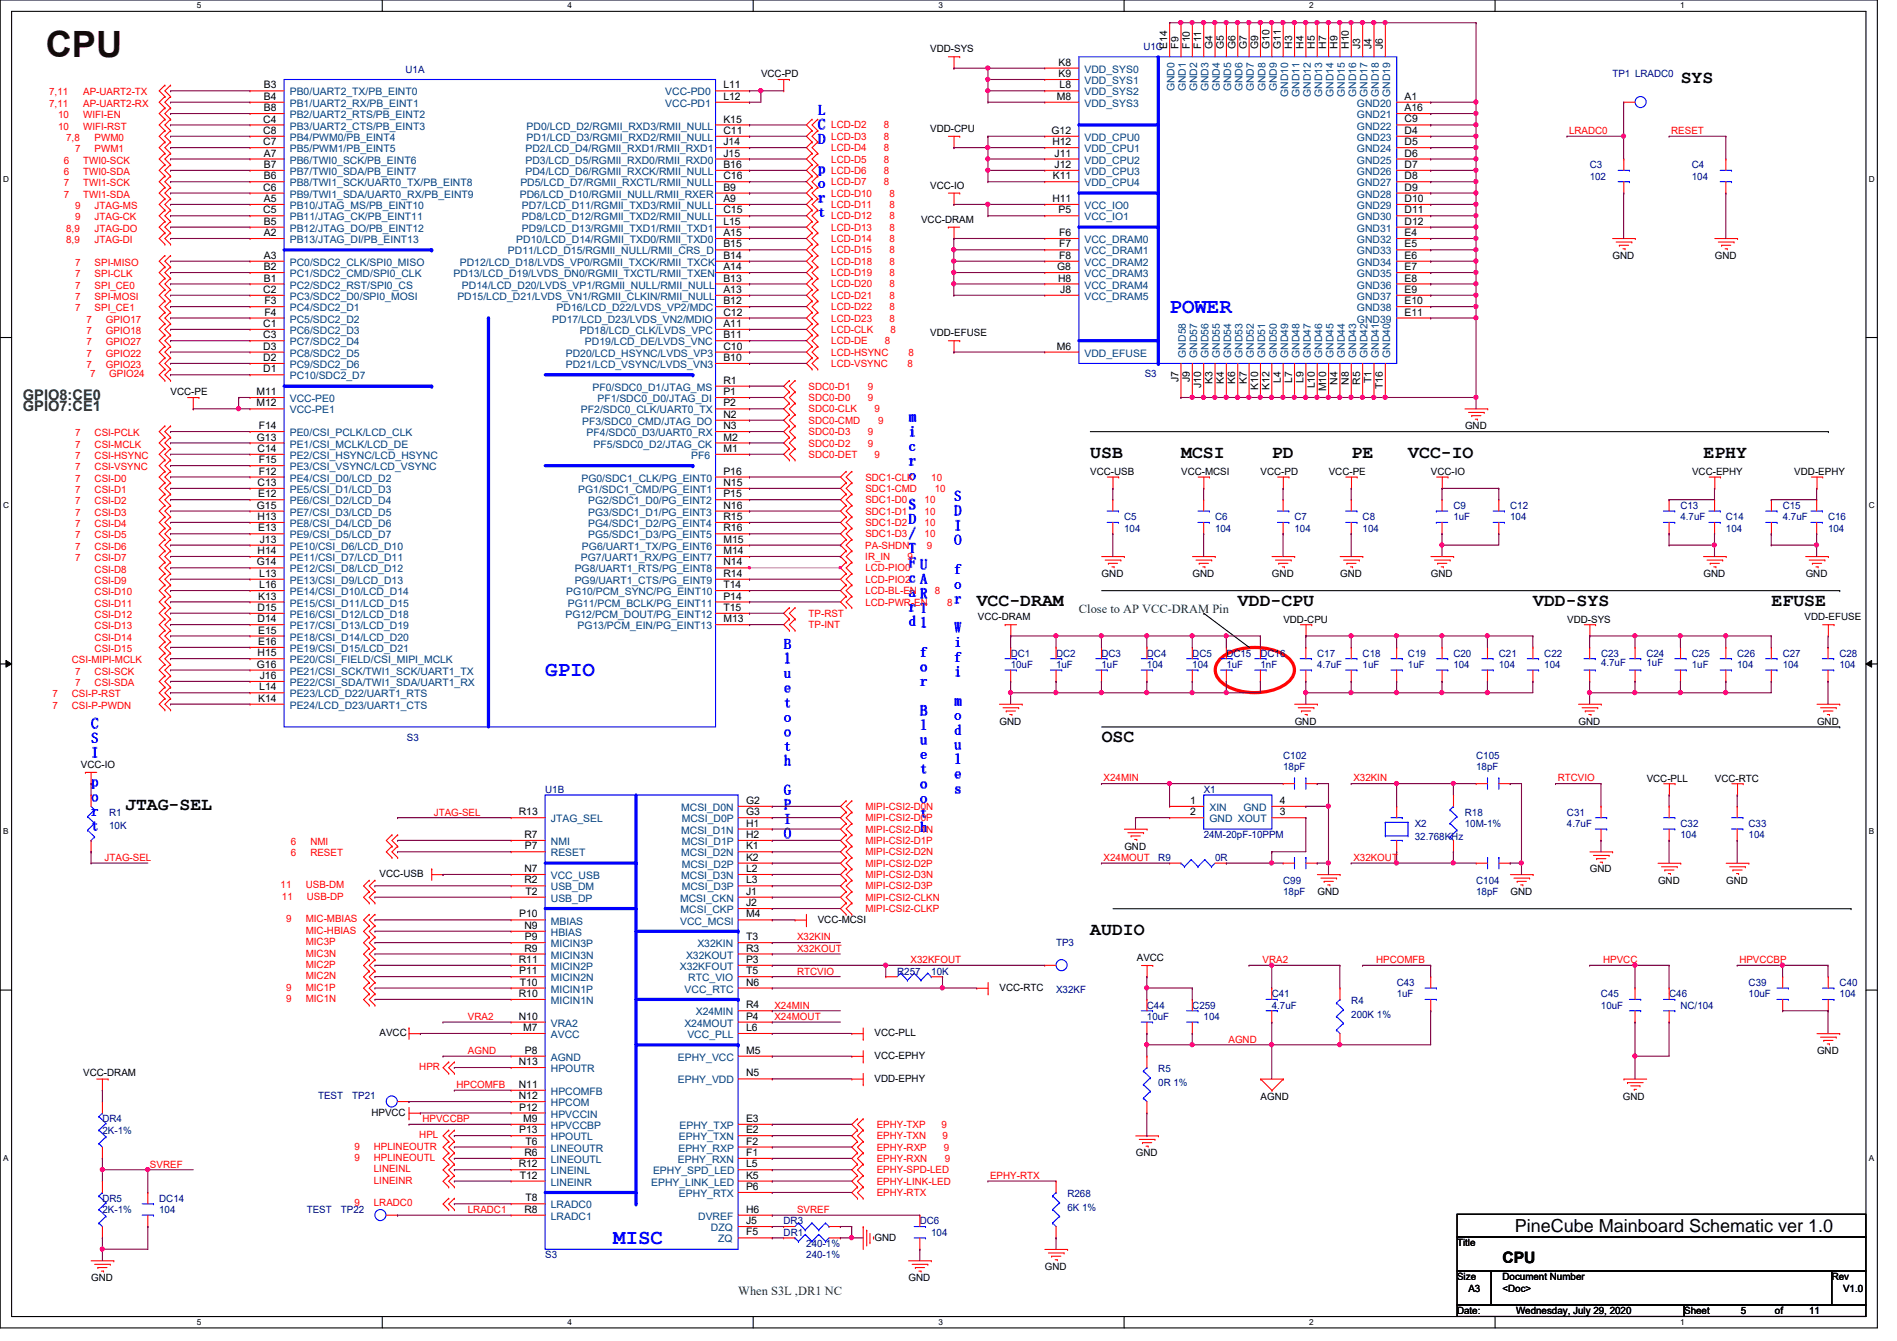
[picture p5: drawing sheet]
<svg xmlns="http://www.w3.org/2000/svg" width="297mm" height="210mm" viewBox="0 0 297 210" stroke-linecap="round" stroke-linejoin="round" font-family="sans-serif">
<defs><g id="words">
<text font-size="5.7" fill="#400000" x="7.2" y="8.8">CPU</text>
<g font-size="3.3" fill="#00f">
<text x="183.1" y="49">POWER</text>
<text x="85.4" y="105.9">GPIO</text>
<text x="96" y="194.7">MISC</text>
</g>
<g font-size="2.8">
<text x="263.2" y="13">SYS</text>
<text x="170.7" y="71.7">USB</text>
<text x="185" y="71.7">MCSI</text>
<text x="199.2" y="71.7">PD</text>
<text x="211.6" y="71.7">PE</text>
<text x="220.5" y="71.7">VCC-IO</text>
<text x="266.7" y="71.7">EPHY</text>
<text x="152.9" y="94.8">VCC-DRAM</text>
<text x="193.8" y="94.8">VDD-CPU</text>
<text x="240.1" y="94.8">VDD-SYS</text>
<text x="277.4" y="94.8">EFUSE</text>
<text x="172.5" y="116.2">OSC</text>
<text x="19.6" y="126.8">JTAG-SEL</text>
<text x="170.7" y="146.4">AUDIO</text>
<text x="237.2" y="192.8">PineCube Mainboard Schematic ver 1.0</text>
</g>
<text font-size="2.5" x="235.3" y="197.6">CPU</text>
<g font-size="2.3" fill="#00f">
<text x="128.1" y="18">L</text>
<text x="128.1" y="20.3">C</text>
<text x="128.1" y="22.6">D</text>
<text x="128.1" y="27.2">p</text>
<text x="128.1" y="29.5">o</text>
<text x="128.1" y="31.7">r</text>
<text x="128.1" y="34">t</text>
<text x="142.3" y="66">m</text>
<text x="142.3" y="68.3">i</text>
<text x="142.3" y="70.6">c</text>
<text x="142.3" y="72.9">r</text>
<text x="142.3" y="75.2">o</text>
<text x="142.3" y="79.8">S</text>
<text x="142.3" y="82">D</text>
<text x="149.4" y="78.5">S</text>
<text x="149.4" y="80.8">D</text>
<text x="149.4" y="83.1">I</text>
<text x="142.3" y="84.3">/</text>
<text x="142.3" y="86.6">T</text>
<text x="142.3" y="88.9">FU</text>
<text x="149.4" y="85.3">O</text>
<text x="149.4" y="89.9">f</text>
<text x="142.3" y="91.2">cA</text>
<text x="142.3" y="93.5">aR</text>
<text x="142.3" y="95.8">rT</text>
<text x="149.4" y="92.2">o</text>
<text x="149.4" y="94.5">r</text>
<text x="122.7" y="101.6">B</text>
<text x="142.3" y="98">d1</text>
<text x="149.4" y="99.1">W</text>
<text x="149.4" y="101.3">i</text>
<text x="122.7" y="103.9">l</text>
<text x="122.7" y="106.2">u</text>
<text x="144.1" y="102.9">f</text>
<text x="144.1" y="105.2">o</text>
<text x="144.1" y="107.4">r</text>
<text x="149.4" y="103.6">f</text>
<text x="149.4" y="105.9">i</text>
<text x="122.7" y="108.5">e</text>
<text x="122.7" y="110.7">t</text>
<text x="122.7" y="113">o</text>
<text x="144.1" y="112">B</text>
<text x="149.4" y="110.5">m</text>
<text x="149.4" y="112.8">o</text>
<text x="14.3" y="114">C</text>
<text x="14.3" y="116.3">S</text>
<text x="14.3" y="118.6">I</text>
<text x="122.7" y="115.3">o</text>
<text x="122.7" y="117.6">t</text>
<text x="122.7" y="119.9">h</text>
<text x="144.1" y="114.3">l</text>
<text x="144.1" y="116.6">u</text>
<text x="144.1" y="118.9">e</text>
<text x="149.4" y="115.1">d</text>
<text x="149.4" y="117.3">u</text>
<text x="149.4" y="119.6">l</text>
<text x="14.3" y="123.2">p</text>
<text x="14.3" y="125.5">o</text>
<text x="122.7" y="124.5">G</text>
<text x="144.1" y="121.2">t</text>
<text x="144.1" y="123.4">o</text>
<text x="144.1" y="125.7">o</text>
<text x="149.4" y="121.9">e</text>
<text x="149.4" y="124.2">s</text>
<text x="14.3" y="127.8">r</text>
<text x="14.3" y="130">t</text>
<text x="122.7" y="126.7">P</text>
<text x="122.7" y="129">I</text>
<text x="122.7" y="131.3">O</text>
<text x="144.1" y="128">t</text>
<text x="144.1" y="130.3">h</text>
</g>
<g font-size="2.3" fill="#008000">
<text x="3.6" y="62.6">GPIO8:CE0</text>
<text x="3.6" y="64.3">GPIO7:CE1</text>
</g>
<g font-size="1.9" fill="#008000">
<text x="168.9" y="96">Close to AP VCC-DRAM Pin</text>
<text x="115.6" y="202.7">When S3L ,DR1 NC</text>
</g>
<g font-size="1.6" fill="#000080">
<text x="63.5" y="11.4">U1A</text>
<text x="179" y="7.8">U1C</text>
<text x="252.5" y="12.1">TP1 LRADC0</text>
<text x="248.9" y="26.3">C3</text>
<text x="248.9" y="28.1">102</text>
<text x="264.9" y="26.3">C4</text>
<text x="264.9" y="28.1">104</text>
<text x="179.3" y="59">S3</text>
<text x="176" y="81.4">C5</text>
<text x="176" y="83.2">104</text>
<text x="190.3" y="81.4">C6</text>
<text x="190.3" y="83.2">104</text>
<text x="202.7" y="81.4">C7</text>
<text x="202.7" y="83.2">104</text>
<text x="213.4" y="81.4">C8</text>
<text x="213.4" y="83.2">104</text>
<text x="227.6" y="79.7">C9</text>
<text x="227.6" y="81.4">1uF</text>
<text x="236.5" y="79.7">C12</text>
<text x="236.5" y="81.4">104</text>
<text x="263.1" y="79.7">C13</text>
<text x="263.1" y="81.4">4.7uF</text>
<text x="270.3" y="81.4">C14</text>
<text x="270.3" y="83.2">104</text>
<text x="279.2" y="79.7">C15</text>
<text x="279.2" y="81.4">4.7uF</text>
<text x="286.2" y="81.4">C16</text>
<text x="286.2" y="83.2">104</text>
<text x="158.3" y="102.8">DC1</text>
<text x="158.3" y="104.5">10uF</text>
<text x="165.4" y="102.8">DC2</text>
<text x="165.4" y="104.5">1uF</text>
<text x="172.5" y="102.8">DC3</text>
<text x="172.5" y="104.5">1uF</text>
<text x="179.6" y="102.8">DC4</text>
<text x="179.6" y="104.5">104</text>
<text x="186.7" y="102.8">DC5</text>
<text x="186.7" y="104.5">104</text>
<text x="192" y="102.8">DC15</text>
<text x="192" y="104.5">1uF</text>
<text x="197.4" y="102.8">DC16</text>
<text x="197.4" y="104.5">1nF</text>
<text x="206.3" y="102.8">C17</text>
<text x="206.3" y="104.5">4.7uF</text>
<text x="213.4" y="102.8">C18</text>
<text x="213.4" y="104.5">1uF</text>
<text x="220.5" y="102.8">C19</text>
<text x="220.5" y="104.5">1uF</text>
<text x="227.6" y="102.8">C20</text>
<text x="227.6" y="104.5">104</text>
<text x="234.7" y="102.8">C21</text>
<text x="234.7" y="104.5">104</text>
<text x="241.8" y="102.8">C22</text>
<text x="241.8" y="104.5">104</text>
<text x="250.7" y="102.8">C23</text>
<text x="250.7" y="104.2">4.7uF</text>
<text x="257.8" y="102.8">C24</text>
<text x="257.8" y="104.2">1uF</text>
<text x="264.9" y="102.8">C25</text>
<text x="264.9" y="104.5">1uF</text>
<text x="272" y="102.8">C26</text>
<text x="272" y="104.5">104</text>
<text x="279.1" y="102.8">C27</text>
<text x="279.1" y="104.5">104</text>
<text x="288" y="102.8">C28</text>
<text x="288" y="104.5">104</text>
<text x="63.7" y="115.9">S3</text>
<text x="200.9" y="118.8">C102</text>
<text x="231.1" y="118.8">C105</text>
<text x="85.4" y="124.1">U1B</text>
<text x="188.5" y="124.1">X1</text>
<text x="200.9" y="120.5">18pF</text>
<text x="231.1" y="120.5">18pF</text>
<text x="17.1" y="127.7">R1</text>
<text x="17.1" y="129.8">10K</text>
<text x="188.5" y="131.2">24M-20pF-10PPM</text>
<text x="221.5" y="129.4">X2</text>
<text x="221.5" y="131.6">32.768KHz</text>
<text x="229.4" y="127.7">R18</text>
<text x="229.4" y="129.4">10M-1%</text>
<text x="245.4" y="127.7">C31</text>
<text x="245.4" y="129.4">4.7uF</text>
<text x="263.1" y="129.4">C32</text>
<text x="263.1" y="131.2">104</text>
<text x="273.8" y="129.4">C33</text>
<text x="273.8" y="131.2">104</text>
<text x="181.4" y="134.8">R9</text>
<text x="190.3" y="134.8">0R</text>
<text x="200.9" y="138.3">C99</text>
<text x="200.9" y="140.1">18pF</text>
<text x="231.1" y="138.3">C104</text>
<text x="231.1" y="140.1">18pF</text>
<text x="165.4" y="148.1">TP3</text>
<text x="140.5" y="152.6">R257</text>
<text x="145.8" y="152.6">10K</text>
<text x="165.4" y="155.4">X32KF</text>
<text x="218.7" y="154.3">C43</text>
<text x="273.8" y="154.3">C39</text>
<text x="288.1" y="154.3">C40</text>
<text x="179.6" y="157.9">C44</text>
<text x="179.6" y="159.7">10uF</text>
<text x="186.7" y="157.9">C259</text>
<text x="188.5" y="159.7">104</text>
<text x="199.1" y="156.1">C41</text>
<text x="199.1" y="157.9">4.7uF</text>
<text x="211.6" y="157.2">R4</text>
<text x="211.6" y="159.3">200K 1%</text>
<text x="218.7" y="156.1">1uF</text>
<text x="250.7" y="156.1">C45</text>
<text x="250.7" y="157.9">10uF</text>
<text x="261.4" y="156.1">C46</text>
<text x="263.1" y="157.9">NC/104</text>
<text x="273.8" y="156.1">10uF</text>
<text x="288.1" y="156.1">104</text>
<text x="181.4" y="167.8">R5</text>
<text x="49.8" y="172.1">TEST</text>
<text x="55.1" y="172.1">TP21</text>
<text x="181.4" y="170">0R 1%</text>
<text x="16" y="175.7">DR4</text>
<text x="16" y="177.4">2K-1%</text>
<text x="16" y="188.1">DR5</text>
<text x="16" y="189.9">2K-1%</text>
<text x="24.9" y="188.1">DC14</text>
<text x="24.9" y="189.9">104</text>
<text x="48" y="189.9">TEST</text>
<text x="53.4" y="189.9">TP22</text>
<text x="122.7" y="191.6">DR3</text>
<text x="144" y="191.7">DC6</text>
<text x="167.1" y="187.4">R268</text>
<text x="167.1" y="189.5">6K 1%</text>
<text x="85.4" y="197">S3</text>
<text x="122.7" y="193.4">DR1</text>
<text x="126.3" y="195.2">240-1%</text>
<text x="126.3" y="197">240-1%</text>
<text x="145.8" y="193.4">104</text>
</g>
<g font-size="1.6">
<text x="145.7" y="8.2">VDD-SYS</text>
<text x="165.8" y="10.3">K8</text>
<text x="182.8" y="7.7" transform="rotate(-90 182.8 7.7)">E14</text>
<text x="184.5" y="7.7" transform="rotate(-90 184.5 7.7)">F9</text>
<text x="186.3" y="7.7" transform="rotate(-90 186.3 7.7)">F10</text>
<text x="188.1" y="7.7" transform="rotate(-90 188.1 7.7)">F11</text>
<text x="189.9" y="7.7" transform="rotate(-90 189.9 7.7)">G4</text>
<text x="191.7" y="7.7" transform="rotate(-90 191.7 7.7)">G5</text>
<text x="193.4" y="7.7" transform="rotate(-90 193.4 7.7)">G6</text>
<text x="195.2" y="7.7" transform="rotate(-90 195.2 7.7)">G7</text>
<text x="197" y="7.7" transform="rotate(-90 197 7.7)">G9</text>
<text x="198.8" y="7.7" transform="rotate(-90 198.8 7.7)">G10</text>
<text x="200.5" y="7.7" transform="rotate(-90 200.5 7.7)">G11</text>
<text x="202.3" y="7.7" transform="rotate(-90 202.3 7.7)">H3</text>
<text x="204.1" y="7.7" transform="rotate(-90 204.1 7.7)">H4</text>
<text x="205.9" y="7.7" transform="rotate(-90 205.9 7.7)">H5</text>
<text x="207.7" y="7.7" transform="rotate(-90 207.7 7.7)">H7</text>
<text x="209.4" y="7.7" transform="rotate(-90 209.4 7.7)">H9</text>
<text x="211.2" y="7.7" transform="rotate(-90 211.2 7.7)">H10</text>
<text x="213" y="7.7" transform="rotate(-90 213 7.7)">J3</text>
<text x="214.8" y="7.7" transform="rotate(-90 214.8 7.7)">J4</text>
<text x="216.5" y="7.7" transform="rotate(-90 216.5 7.7)">J6</text>
<text x="41.3" y="17.4">B8</text>
<text x="41.3" y="15.6">B4</text>
<text x="41.3" y="13.8">B3</text>
<text x="113.3" y="15.6">L12</text>
<text x="113.3" y="13.8">L11</text>
<text x="119.2" y="12.1">VCC-PD</text>
<text x="165.5" y="15.6">M8</text>
<text x="165.8" y="12.1">K9</text>
<text x="165.9" y="13.8">L8</text>
<text x="219.9" y="17.4">A16</text>
<text x="219.9" y="15.6">A1</text>
<text x="41.2" y="22.7">C7</text>
<text x="41.2" y="21">C8</text>
<text x="41.2" y="19.2">C4</text>
<text x="113.3" y="22.7">J14</text>
<text x="113.3" y="21">C11</text>
<text x="113.3" y="19.2">K15</text>
<text x="145.7" y="20.7">VDD-CPU</text>
<text x="164.7" y="21">G12</text>
<text x="164.8" y="22.7">H12</text>
<text x="219.9" y="22.7">D5</text>
<text x="219.9" y="21">D4</text>
<text x="219.9" y="19.2">C9</text>
<text x="41.2" y="29.8">C6</text>
<text x="41.3" y="28.1">B6</text>
<text x="41.3" y="26.3">B7</text>
<text x="41.3" y="24.5">A7</text>
<text x="113.3" y="29.8">B9</text>
<text x="113.3" y="28.1">C16</text>
<text x="113.3" y="26.3">B16</text>
<text x="113.3" y="24.5">J15</text>
<text x="145.7" y="29.5">VCC-IO</text>
<text x="164.9" y="28.1">K11</text>
<text x="165.1" y="26.3">J12</text>
<text x="165.1" y="24.5">J11</text>
<text x="219.9" y="29.8">D9</text>
<text x="219.9" y="28.1">D8</text>
<text x="219.9" y="26.3">D7</text>
<text x="219.9" y="24.5">D6</text>
<text x="41.2" y="33.4">C5</text>
<text x="41.3" y="35.2">B5</text>
<text x="41.3" y="31.6">A5</text>
<text x="113.3" y="35.2">L15</text>
<text x="113.3" y="33.4">C15</text>
<text x="113.3" y="31.6">A9</text>
<text x="144.2" y="34.9">VCC-DRAM</text>
<text x="164.8" y="31.6">H11</text>
<text x="165.8" y="33.4">P5</text>
<text x="219.9" y="35.2">D12</text>
<text x="219.9" y="33.4">D11</text>
<text x="219.9" y="31.6">D10</text>
<text x="41.3" y="40.5">A3</text>
<text x="41.3" y="37">A2</text>
<text x="113.3" y="40.5">B14</text>
<text x="113.3" y="38.7">B15</text>
<text x="113.3" y="37">A15</text>
<text x="165.8" y="40.5">F8</text>
<text x="165.8" y="38.7">F7</text>
<text x="165.8" y="37">F6</text>
<text x="219.9" y="40.5">E6</text>
<text x="219.9" y="38.7">E5</text>
<text x="219.9" y="37">E4</text>
<text x="252.5" y="40.6">GND</text>
<text x="268.5" y="40.6">GND</text>
<text x="41.2" y="45.8">C2</text>
<text x="41.3" y="44.1">B1</text>
<text x="41.3" y="42.3">B2</text>
<text x="41.4" y="47.6">F3</text>
<text x="113.3" y="47.6">B12</text>
<text x="113.3" y="45.8">A13</text>
<text x="113.3" y="44.1">B13</text>
<text x="113.3" y="42.3">A14</text>
<text x="165.5" y="42.3">G8</text>
<text x="165.7" y="44.1">H8</text>
<text x="166" y="45.8">J8</text>
<text x="219.9" y="47.6">E10</text>
<text x="219.9" y="45.8">E9</text>
<text x="219.9" y="44.1">E8</text>
<text x="219.9" y="42.3">E7</text>
<text x="41.2" y="53">C3</text>
<text x="41.2" y="51.2">C1</text>
<text x="41.4" y="49.4">F4</text>
<text x="113.3" y="53">B11</text>
<text x="113.3" y="51.2">A11</text>
<text x="113.3" y="49.4">C12</text>
<text x="145.7" y="52.7">VDD-EFUSE</text>
<text x="219.9" y="49.4">E11</text>
<text x="41.2" y="58.3">D1</text>
<text x="41.2" y="56.5">D2</text>
<text x="41.2" y="54.7">D3</text>
<text x="113.3" y="56.5">B10</text>
<text x="113.3" y="54.7">C10</text>
<text x="165.5" y="54.7">M6</text>
<text x="184.5" y="59.8" transform="rotate(-90 184.5 59.8)">J7</text>
<text x="186.3" y="59.8" transform="rotate(-90 186.3 59.8)">J9</text>
<text x="200.5" y="59.9" transform="rotate(-90 200.5 59.9)">L4</text>
<text x="202.3" y="59.9" transform="rotate(-90 202.3 59.9)">L7</text>
<text x="204.1" y="59.9" transform="rotate(-90 204.1 59.9)">L9</text>
<text x="26.7" y="61.9">VCC-PE</text>
<text x="40.2" y="63.6">M12</text>
<text x="40.2" y="61.8">M11</text>
<text x="113.3" y="65.4">N2</text>
<text x="113.3" y="63.6">P2</text>
<text x="113.3" y="61.8">P1</text>
<text x="113.3" y="60.1">R1</text>
<text x="188.1" y="60.7" transform="rotate(-90 188.1 60.7)">J10</text>
<text x="189.9" y="60.1" transform="rotate(-90 189.9 60.1)">K3</text>
<text x="191.7" y="60.1" transform="rotate(-90 191.7 60.1)">K4</text>
<text x="193.4" y="60.1" transform="rotate(-90 193.4 60.1)">K6</text>
<text x="195.2" y="60.1" transform="rotate(-90 195.2 60.1)">K7</text>
<text x="197" y="61" transform="rotate(-90 197 61)">K10</text>
<text x="198.8" y="61" transform="rotate(-90 198.8 61)">K12</text>
<text x="205.9" y="60.8" transform="rotate(-90 205.9 60.8)">L10</text>
<text x="207.7" y="61.2" transform="rotate(-90 207.7 61.2)">M10</text>
<text x="209.4" y="60.2" transform="rotate(-90 209.4 60.2)">N4</text>
<text x="211.2" y="60.2" transform="rotate(-90 211.2 60.2)">N8</text>
<text x="213" y="60.2" transform="rotate(-90 213 60.2)">R5</text>
<text x="214.8" y="60" transform="rotate(-90 214.8 60)">T1</text>
<text x="216.5" y="60.9" transform="rotate(-90 216.5 60.9)">T16</text>
<text x="40.2" y="69">G13</text>
<text x="40.3" y="70.7">C14</text>
<text x="40.5" y="67.2">F14</text>
<text x="113.3" y="70.7">M1</text>
<text x="113.3" y="69">M2</text>
<text x="113.3" y="67.2">N3</text>
<text x="229.4" y="67.2">GND</text>
<text x="40.3" y="76.1">C13</text>
<text x="40.4" y="77.8">E12</text>
<text x="40.5" y="74.3">F12</text>
<text x="40.5" y="72.5">F15</text>
<text x="113.3" y="77.8">P15</text>
<text x="113.3" y="76.1">N15</text>
<text x="113.3" y="74.3">P16</text>
<text x="170.7" y="74.3">VCC-USB</text>
<text x="184.9" y="74.3">VCC-MCSI</text>
<text x="197.4" y="74.3">VCC-PD</text>
<text x="208.1" y="74.3">VCC-PE</text>
<text x="224.1" y="74.3">VCC-IO</text>
<text x="265" y="74.3">VCC-EPHY</text>
<text x="281" y="74.3">VDD-EPHY</text>
<text x="40.2" y="79.6">G15</text>
<text x="40.3" y="81.4">H13</text>
<text x="40.4" y="83.2">E13</text>
<text x="113.3" y="83.2">R16</text>
<text x="113.3" y="81.4">R15</text>
<text x="113.3" y="79.6">N16</text>
<text x="40.2" y="88.5">G14</text>
<text x="40.3" y="86.7">H14</text>
<text x="40.7" y="85">J13</text>
<text x="113.3" y="88.5">N14</text>
<text x="113.3" y="86.7">M14</text>
<text x="113.3" y="85">M15</text>
<text x="40.3" y="95.6">D15</text>
<text x="40.4" y="93.8">K13</text>
<text x="40.6" y="92.1">L16</text>
<text x="40.6" y="90.3">L13</text>
<text x="113.3" y="95.6">T15</text>
<text x="113.3" y="93.8">P14</text>
<text x="113.3" y="92.1">T14</text>
<text x="113.3" y="90.3">R14</text>
<text x="172.5" y="90.3">GND</text>
<text x="186.7" y="90.3">GND</text>
<text x="199.2" y="90.3">GND</text>
<text x="209.8" y="90.3">GND</text>
<text x="224.1" y="90.3">GND</text>
<text x="266.7" y="90.3">GND</text>
<text x="282.7" y="90.3">GND</text>
<text x="40.3" y="97.4">D14</text>
<text x="40.4" y="101">E16</text>
<text x="40.4" y="99.2">E15</text>
<text x="113.3" y="97.4">M13</text>
<text x="153.1" y="97.1">VCC-DRAM</text>
<text x="200.9" y="97.4">VDD-CPU</text>
<text x="245.4" y="97.4">VDD-SYS</text>
<text x="282.6" y="97.1">VDD-EFUSE</text>
<text x="40.2" y="104.5">G16</text>
<text x="40.3" y="102.7">H15</text>
<text x="40.7" y="106.3">J16</text>
<text x="40.4" y="109.8">K14</text>
<text x="40.6" y="108.1">L14</text>
<text x="156.5" y="113.5">GND</text>
<text x="202.7" y="113.5">GND</text>
<text x="247.2" y="113.5">GND</text>
<text x="284.5" y="113.5">GND</text>
<text x="12.7" y="120.2">VCC-IO</text>
<text x="116.8" y="125.8">G2</text>
<text x="186.4" y="125.8">1</text>
<text x="200.4" y="125.8">4</text>
<text x="257.8" y="122.3">VCC-PLL</text>
<text x="268.5" y="122.3">VCC-RTC</text>
<text x="81.2" y="127.6">R13</text>
<text x="82.1" y="131.2">R7</text>
<text x="116.8" y="131.2">H2</text>
<text x="116.8" y="129.4">H1</text>
<text x="116.8" y="127.6">G3</text>
<text x="186.4" y="127.6">2</text>
<text x="200.4" y="127.6">3</text>
<text x="59.4" y="137.3">VCC-USB</text>
<text x="82.1" y="136.5">N7</text>
<text x="82.2" y="132.9">P7</text>
<text x="116.8" y="136.5">L2</text>
<text x="116.8" y="134.7">K2</text>
<text x="116.8" y="132.9">K1</text>
<text x="176.1" y="133">GND</text>
<text x="249" y="136.6">GND</text>
<text x="81.3" y="143.6">P10</text>
<text x="82.1" y="138.3">R2</text>
<text x="82.3" y="140.1">T2</text>
<text x="116.8" y="143.6">M4</text>
<text x="116.8" y="141.8">J2</text>
<text x="116.8" y="140.1">J1</text>
<text x="116.8" y="138.3">L3</text>
<text x="206.3" y="140.1">GND</text>
<text x="236.5" y="140.1">GND</text>
<text x="259.6" y="138.3">GND</text>
<text x="270.3" y="138.3">GND</text>
<text x="82.1" y="148.9">R9</text>
<text x="82.1" y="145.4">N9</text>
<text x="82.2" y="147.2">P9</text>
<text x="116.8" y="148.9">R3</text>
<text x="116.8" y="147.2">T3</text>
<text x="128.1" y="144.4">VCC-MCSI</text>
<text x="81.2" y="150.7">R11</text>
<text x="81.3" y="152.5">P11</text>
<text x="81.4" y="154.3">T10</text>
<text x="116.8" y="154.3">N6</text>
<text x="116.8" y="152.5">T5</text>
<text x="116.8" y="150.7">P3</text>
<text x="156.5" y="155.1">VCC-RTC</text>
<text x="178" y="150.5">AVCC</text>
<text x="81.2" y="159.6">N10</text>
<text x="81.2" y="156.1">R10</text>
<text x="81.9" y="161.4">M7</text>
<text x="116.8" y="161.4">L6</text>
<text x="116.8" y="159.6">P4</text>
<text x="116.8" y="157.8">R4</text>
<text x="59.4" y="162.2">AVCC</text>
<text x="81.2" y="166.7">N13</text>
<text x="82.2" y="164.9">P8</text>
<text x="116.8" y="164.9">M5</text>
<text x="136.9" y="165.7">VCC-EPHY</text>
<text x="136.9" y="162.2">VCC-PLL</text>
<text x="284.5" y="165">GND</text>
<text x="13" y="168.4">VCC-DRAM</text>
<text x="81.2" y="172.1">N12</text>
<text x="81.2" y="170.3">N11</text>
<text x="81.3" y="173.8">P12</text>
<text x="116.8" y="168.5">N5</text>
<text x="136.9" y="169.3">VDD-EPHY</text>
<text x="197.4" y="172.1">AGND</text>
<text x="254.1" y="172.1">GND</text>
<text x="58.2" y="174.6">HPVCC</text>
<text x="81.3" y="177.4">P13</text>
<text x="81.9" y="175.6">M9</text>
<text x="82.3" y="179.2">T6</text>
<text x="116.8" y="179.2">F2</text>
<text x="116.8" y="177.4">E2</text>
<text x="116.8" y="175.6">E3</text>
<text x="81.2" y="182.7">R12</text>
<text x="81.4" y="184.5">T12</text>
<text x="82.1" y="180.9">R6</text>
<text x="116.8" y="184.5">K5</text>
<text x="116.8" y="182.7">L5</text>
<text x="116.8" y="180.9">F1</text>
<text x="177.8" y="181">GND</text>
<text x="82.1" y="189.8">R8</text>
<text x="82.3" y="188.1">T8</text>
<text x="116.8" y="189.8">H6</text>
<text x="116.8" y="191.6">J5</text>
<text x="116.8" y="186.3">P6</text>
<text x="116.8" y="193.4">F5</text>
<text x="136.9" y="194.2">GND</text>
<text x="228.2" y="195.1">Title</text>
<text x="14.3" y="200.6">GND</text>
<text x="142.3" y="200.6">GND</text>
<text x="163.6" y="198.8">GND</text>
<text x="228.2" y="200.4">Size</text>
<text x="229.9" y="202.2">A3</text>
<text x="235.3" y="200.4">Document Number</text>
<text x="235.3" y="202.2">&lt;Doc&gt;</text>
<text x="286.8" y="200.4">Rev</text>
<text x="288.6" y="202.2">V1.0</text>
<text x="228.2" y="205.7">Date:</text>
<text x="237.4" y="205.7">Wednesday, July 29, 2020</text>
<text x="263.7" y="205.7">Sheet</text>
<text x="272.6" y="205.7">5</text>
<text x="277.9" y="205.7">of</text>
<text x="283.3" y="205.7">11</text>
</g>
<g font-size="1.6" fill="#004080">
<text x="169.8" y="11.4">VDD_SYS0</text>
<text x="45.4" y="16.7">PB1/UART2_RX/PB_EINT1</text>
<text x="45.4" y="14.9">PB0/UART2_TX/PB_EINT0</text>
<text x="104.2" y="16.7">VCC-PD1</text>
<text x="104.2" y="14.9">VCC-PD0</text>
<text x="169.8" y="16.7">VDD_SYS3</text>
<text x="169.8" y="14.9">VDD_SYS2</text>
<text x="169.8" y="13.2">VDD_SYS1</text>
<text x="183.9" y="14.3" transform="rotate(-90 183.9 14.3)">GND0</text>
<text x="185.7" y="14.3" transform="rotate(-90 185.7 14.3)">GND1</text>
<text x="187.5" y="14.3" transform="rotate(-90 187.5 14.3)">GND2</text>
<text x="189.2" y="14.3" transform="rotate(-90 189.2 14.3)">GND3</text>
<text x="191" y="14.3" transform="rotate(-90 191 14.3)">GND4</text>
<text x="192.8" y="14.3" transform="rotate(-90 192.8 14.3)">GND5</text>
<text x="194.6" y="14.3" transform="rotate(-90 194.6 14.3)">GND6</text>
<text x="196.4" y="14.3" transform="rotate(-90 196.4 14.3)">GND7</text>
<text x="198.1" y="14.3" transform="rotate(-90 198.1 14.3)">GND8</text>
<text x="199.9" y="14.3" transform="rotate(-90 199.9 14.3)">GND9</text>
<text x="201.7" y="15.2" transform="rotate(-90 201.7 15.2)">GND10</text>
<text x="203.5" y="15.2" transform="rotate(-90 203.5 15.2)">GND11</text>
<text x="205.2" y="15.2" transform="rotate(-90 205.2 15.2)">GND12</text>
<text x="207" y="15.2" transform="rotate(-90 207 15.2)">GND13</text>
<text x="208.8" y="15.2" transform="rotate(-90 208.8 15.2)">GND14</text>
<text x="210.6" y="15.2" transform="rotate(-90 210.6 15.2)">GND15</text>
<text x="212.4" y="15.2" transform="rotate(-90 212.4 15.2)">GND16</text>
<text x="212.5" y="16.7">GND20</text>
<text x="214.1" y="15.2" transform="rotate(-90 214.1 15.2)">GND17</text>
<text x="215.9" y="15.2" transform="rotate(-90 215.9 15.2)">GND18</text>
<text x="217.7" y="15.2" transform="rotate(-90 217.7 15.2)">GND19</text>
<text x="45.4" y="23.8">PB5/PWM1/PB_EINT5</text>
<text x="45.4" y="22.1">PB4/PWM0/PB_EINT4</text>
<text x="45.4" y="20.3">PB3/UART2_CTS/PB_EINT3</text>
<text x="45.4" y="18.5">PB2/UART2_RTS/PB_EINT2</text>
<text x="82.3" y="23.8">PD2/LCD_D4/RGMII_RXD1/RMII_RXD1</text>
<text x="82.5" y="22.1">PD1/LCD_D3/RGMII_RXD2/RMII_NULL</text>
<text x="82.5" y="20.3">PD0/LCD_D2/RGMII_RXD3/RMII_NULL</text>
<text x="169.8" y="23.8">VDD_CPU1</text>
<text x="169.8" y="22.1">VDD_CPU0</text>
<text x="212.5" y="23.8">GND24</text>
<text x="212.5" y="22.1">GND23</text>
<text x="212.5" y="20.3">GND22</text>
<text x="212.5" y="18.5">GND21</text>
<text x="45.4" y="29.2">PB8/TWI1_SCK/UART0_TX/PB_EINT8</text>
<text x="45.4" y="27.4">PB7/TWI0_SDA/PB_EINT7</text>
<text x="45.4" y="25.6">PB6/TWI0_SCK/PB_EINT6</text>
<text x="81.5" y="29.2">PD5/LCD_D7/RGMII_RXCTL/RMII_NULL</text>
<text x="82.3" y="27.4">PD4/LCD_D6/RGMII_RXCK/RMII_NULL</text>
<text x="82.3" y="25.6">PD3/LCD_D5/RGMII_RXD0/RMII_RXD0</text>
<text x="169.8" y="29.2">VDD_CPU4</text>
<text x="169.8" y="27.4">VDD_CPU3</text>
<text x="169.8" y="25.6">VDD_CPU2</text>
<text x="212.5" y="29.2">GND27</text>
<text x="212.5" y="27.4">GND26</text>
<text x="212.5" y="25.6">GND25</text>
<text x="45.4" y="34.5">PB11/JTAG_CK/PB_EINT11</text>
<text x="45.4" y="32.7">PB10/JTAG_MS/PB_EINT10</text>
<text x="45.4" y="30.9">PB9/TWI1_SDA/UART0_RX/PB_EINT9</text>
<text x="81.4" y="30.9">PD6/LCD_D10/RGMII_NULL/RMII_RXER</text>
<text x="81.7" y="34.5">PD8/LCD_D12/RGMII_TXD2/RMII_NULL</text>
<text x="81.7" y="32.7">PD7/LCD_D11/RGMII_TXD3/RMII_NULL</text>
<text x="169.8" y="34.5">VCC_IO1</text>
<text x="169.8" y="32.7">VCC_IO0</text>
<text x="212.5" y="34.5">GND30</text>
<text x="212.5" y="32.7">GND29</text>
<text x="212.5" y="30.9">GND28</text>
<text x="45.4" y="41.6">PC0/SDC2_CLK/SPI0_MISO</text>
<text x="45.4" y="38.1">PB13/JTAG_DI/PB_EINT13</text>
<text x="45.4" y="36.3">PB12/JTAG_DO/PB_EINT12</text>
<text x="72" y="41.6">PD12/LCD_D18/LVDS_VP0/RGMII_TXCK/RMII_TXCK</text>
<text x="79.5" y="39.8">PD11/LCD_D15/RGMII_NULL/RMII_CRS_D</text>
<text x="80.8" y="38.1">PD10/LCD_D14/RGMII_TXD0/RMII_TXD0</text>
<text x="81.7" y="36.3">PD9/LCD_D13/RGMII_TXD1/RMII_TXD1</text>
<text x="169.8" y="41.6">VCC_DRAM2</text>
<text x="169.8" y="39.8">VCC_DRAM1</text>
<text x="169.8" y="38.1">VCC_DRAM0</text>
<text x="212.5" y="41.6">GND34</text>
<text x="212.5" y="39.8">GND33</text>
<text x="212.5" y="38.1">GND32</text>
<text x="212.5" y="36.3">GND31</text>
<text x="45.4" y="46.9">PC3/SDC2_D0/SPI0_MOSI</text>
<text x="45.4" y="45.2">PC2/SDC2_RST/SPI0_CS</text>
<text x="45.4" y="43.4">PC1/SDC2_CMD/SPI0_CLK</text>
<text x="71" y="43.4">PD13/LCD_D19/LVDS_DN0/RGMII_TXCTL/RMII_TXEN</text>
<text x="71.6" y="46.9">PD15/LCD_D21/LVDS_VN1/RGMII_CLKIN/RMII_NULL</text>
<text x="72.3" y="45.2">PD14/LCD_D20/LVDS_VP1/RGMII_NULL/RMII_NULL</text>
<text x="169.8" y="46.9">VCC_DRAM5</text>
<text x="169.8" y="45.2">VCC_DRAM4</text>
<text x="169.8" y="43.4">VCC_DRAM3</text>
<text x="212.5" y="46.9">GND37</text>
<text x="212.5" y="45.2">GND36</text>
<text x="212.5" y="43.4">GND35</text>
<text x="45.4" y="52.3">PC6/SDC2_D3</text>
<text x="45.4" y="50.5">PC5/SDC2_D2</text>
<text x="45.4" y="48.7">PC4/SDC2_D1</text>
<text x="86.5" y="50.5">PD17/LCD_D23/LVDS_VN2/MDIO</text>
<text x="87.2" y="48.7">PD16/LCD_D22/LVDS_VP2/MDC</text>
<text x="90.8" y="52.3">PD18/LCD_CLK/LVDS_VPC</text>
<text x="212.5" y="50.5">GND39</text>
<text x="212.5" y="48.7">GND38</text>
<text x="45.4" y="59.4">PC10/SDC2_D7</text>
<text x="45.4" y="57.6">PC9/SDC2_D6</text>
<text x="45.4" y="55.8">PC8/SDC2_D5</text>
<text x="45.4" y="54.1">PC7/SDC2_D4</text>
<text x="88.6" y="57.6">PD21/LCD_VSYNC/LVDS_VN3</text>
<text x="88.6" y="55.8">PD20/LCD_HSYNC/LVDS_VP3</text>
<text x="91.6" y="54.1">PD19/LCD_DE/LVDS_VNC</text>
<text x="169.8" y="55.8">VDD_EFUSE</text>
<text x="185.7" y="56" transform="rotate(-90 185.7 56)">GND58</text>
<text x="187.5" y="56" transform="rotate(-90 187.5 56)">GND57</text>
<text x="189.2" y="56" transform="rotate(-90 189.2 56)">GND56</text>
<text x="191" y="56" transform="rotate(-90 191 56)">GND55</text>
<text x="192.8" y="56" transform="rotate(-90 192.8 56)">GND54</text>
<text x="194.6" y="56" transform="rotate(-90 194.6 56)">GND53</text>
<text x="196.4" y="56" transform="rotate(-90 196.4 56)">GND52</text>
<text x="198.1" y="56" transform="rotate(-90 198.1 56)">GND51</text>
<text x="199.9" y="56" transform="rotate(-90 199.9 56)">GND50</text>
<text x="201.7" y="56" transform="rotate(-90 201.7 56)">GND49</text>
<text x="203.5" y="56" transform="rotate(-90 203.5 56)">GND48</text>
<text x="205.2" y="56" transform="rotate(-90 205.2 56)">GND47</text>
<text x="207" y="56" transform="rotate(-90 207 56)">GND46</text>
<text x="208.8" y="56" transform="rotate(-90 208.8 56)">GND45</text>
<text x="210.6" y="56" transform="rotate(-90 210.6 56)">GND44</text>
<text x="212.4" y="56" transform="rotate(-90 212.4 56)">GND43</text>
<text x="214.1" y="56" transform="rotate(-90 214.1 56)">GND42</text>
<text x="215.9" y="56" transform="rotate(-90 215.9 56)">GND41</text>
<text x="217.7" y="56" transform="rotate(-90 217.7 56)">GND40</text>
<text x="45.4" y="64.7">VCC-PE1</text>
<text x="45.4" y="62.9">VCC-PE0</text>
<text x="91" y="64.7">PF2/SDC0_CLK/UART0_TX</text>
<text x="92.8" y="61.2">PF0/SDC0_D1/JTAG_MS</text>
<text x="93.5" y="62.9">PF1/SDC0_D0/JTAG_DI</text>
<text x="45.4" y="71.8">PE2/CSI_HSYNC/LCD_HSYNC</text>
<text x="45.4" y="70.1">PE1/CSI_MCLK/LCD_DE</text>
<text x="45.4" y="68.3">PE0/CSI_PCLK/LCD_CLK</text>
<text x="91.2" y="66.5">PF3/SDC0_CMD/JTAG_DO</text>
<text x="91.8" y="68.3">PF4/SDC0_D3/UART0_RX</text>
<text x="92.9" y="70.1">PF5/SDC0_D2/JTAG_CK</text>
<text x="108.2" y="71.8">PF6</text>
<text x="45.4" y="77.2">PE5/CSI_D1/LCD_D3</text>
<text x="45.4" y="75.4">PE4/CSI_D0/LCD_D2</text>
<text x="45.4" y="73.6">PE3/CSI_VSYNC/LCD_VSYNC</text>
<text x="90.5" y="77.2">PG1/SDC1_CMD/PG_EINT1</text>
<text x="91" y="75.4">PG0/SDC1_CLK/PG_EINT0</text>
<text x="45.4" y="82.5">PE8/CSI_D4/LCD_D6</text>
<text x="45.4" y="80.7">PE7/CSI_D3/LCD_D5</text>
<text x="45.4" y="78.9">PE6/CSI_D2/LCD_D4</text>
<text x="92.1" y="82.5">PG4/SDC1_D2/PG_EINT4</text>
<text x="92.1" y="80.7">PG3/SDC1_D1/PG_EINT3</text>
<text x="92.1" y="78.9">PG2/SDC1_D0/PG_EINT2</text>
<text x="45.4" y="89.6">PE12/CSI_D8/LCD_D12</text>
<text x="45.4" y="87.8">PE11/CSI_D7/LCD_D11</text>
<text x="45.4" y="86.1">PE10/CSI_D6/LCD_D10</text>
<text x="45.4" y="84.3">PE9/CSI_D5/LCD_D7</text>
<text x="90" y="89.6">PG8/UART1_RTS/PG_EINT8</text>
<text x="91" y="87.8">PG7/UART1_RX/PG_EINT7</text>
<text x="91.1" y="86.1">PG6/UART1_TX/PG_EINT6</text>
<text x="92.1" y="84.3">PG5/SDC1_D3/PG_EINT5</text>
<text x="45.4" y="94.9">PE15/CSI_D11/LCD_D15</text>
<text x="45.4" y="93.2">PE14/CSI_D10/LCD_D14</text>
<text x="45.4" y="91.4">PE13/CSI_D9/LCD_D13</text>
<text x="88.7" y="93.2">PG10/PCM_SYNC/PG_EINT10</text>
<text x="88.9" y="94.9">PG11/PCM_BCLK/PG_EINT11</text>
<text x="90" y="91.4">PG9/UART1_CTS/PG_EINT9</text>
<text x="45.4" y="100.3">PE18/CSI_D14/LCD_D20</text>
<text x="45.4" y="98.5">PE17/CSI_D13/LCD_D19</text>
<text x="45.4" y="96.7">PE16/CSI_D12/LCD_D18</text>
<text x="88.5" y="96.7">PG12/PCM_DOUT/PG_EINT12</text>
<text x="90.4" y="98.5">PG13/PCM_EIN/PG_EINT13</text>
<text x="45.4" y="107.4">PE22/CSI_SDA/TWI1_SDA/UART1_RX</text>
<text x="45.4" y="105.6">PE21/CSI_SCK/TWI1_SCK/UART1_TX</text>
<text x="45.4" y="103.8">PE20/CSI_FIELD/CSI_MIPI_MCLK</text>
<text x="45.4" y="102.1">PE19/CSI_D15/LCD_D21</text>
<text x="45.4" y="110.9">PE24/LCD_D23/UART1_CTS</text>
<text x="45.4" y="109.2">PE23/LCD_D22/UART1_RTS</text>
<text x="86.3" y="128.7">JTAG_SEL</text>
<text x="106.7" y="130.5">MCSI_D1N</text>
<text x="106.7" y="126.9">MCSI_D0N</text>
<text x="106.7" y="128.7">MCSI_D0P</text>
<text x="189.4" y="128.7">GND XOUT</text>
<text x="189.4" y="126.9">XIN</text>
<text x="194.7" y="126.9">GND</text>
<text x="86.3" y="137.6">VCC_USB</text>
<text x="86.3" y="134">RESET</text>
<text x="86.3" y="132.3">NMI</text>
<text x="106.7" y="137.6">MCSI_D3N</text>
<text x="106.7" y="134">MCSI_D2N</text>
<text x="106.7" y="135.8">MCSI_D2P</text>
<text x="106.7" y="132.3">MCSI_D1P</text>
<text x="86.3" y="141.2">USB_DP</text>
<text x="86.3" y="139.4">USB_DM</text>
<text x="106.5" y="141.2">MCSI_CKN</text>
<text x="106.6" y="142.9">MCSI_CKP</text>
<text x="106.7" y="139.4">MCSI_D3P</text>
<text x="86.3" y="148.3">MICIN3P</text>
<text x="86.3" y="146.5">HBIAS</text>
<text x="86.3" y="144.7">MBIAS</text>
<text x="106.5" y="144.7">VCC_MCSI</text>
<text x="109.2" y="148.3">X32KIN</text>
<text x="86.3" y="155.4">MICIN1P</text>
<text x="86.3" y="153.6">MICIN2N</text>
<text x="86.3" y="151.8">MICIN2P</text>
<text x="86.3" y="150">MICIN3N</text>
<text x="106.4" y="151.8">X32KFOUT</text>
<text x="107.2" y="155.4">VCC_RTC</text>
<text x="107.4" y="150">X32KOUT</text>
<text x="107.8" y="153.6">RTC_VIO</text>
<text x="86.3" y="160.7">VRA2</text>
<text x="86.3" y="157.2">MICIN1N</text>
<text x="107.2" y="160.7">X24MOUT</text>
<text x="108.9" y="158.9">X24MIN</text>
<text x="86.3" y="167.8">HPOUTR</text>
<text x="86.3" y="166">AGND</text>
<text x="86.3" y="162.5">AVCC</text>
<text x="106.1" y="166">EPHY_VCC</text>
<text x="107.6" y="162.5">VCC_PLL</text>
<text x="86.3" y="173.2">HPCOM</text>
<text x="86.3" y="171.4">HPCOMFB</text>
<text x="106.1" y="169.6">EPHY_VDD</text>
<text x="86.3" y="176.7">HPVCCBP</text>
<text x="86.3" y="178.5">HPOUTL</text>
<text x="86.3" y="174.9">HPVCCIN</text>
<text x="106.3" y="178.5">EPHY_TXN</text>
<text x="106.4" y="176.7">EPHY_TXP</text>
<text x="86.3" y="185.6">LINEINR</text>
<text x="86.3" y="183.8">LINEINL</text>
<text x="86.3" y="182">LINEOUTL</text>
<text x="86.3" y="180.3">LINEOUTR</text>
<text x="102" y="185.6">EPHY_LINK_LED</text>
<text x="102.3" y="183.8">EPHY_SPD_LED</text>
<text x="106.1" y="182">EPHY_RXN</text>
<text x="106.2" y="180.3">EPHY_RXP</text>
<text x="86.3" y="190.9">LRADC1</text>
<text x="86.3" y="189.2">LRADC0</text>
<text x="106.3" y="187.4">EPHY_RTX</text>
<text x="109.3" y="190.9">DVREF</text>
<text x="111.3" y="192.7">DZQ</text>
<text x="112.5" y="194.5">ZQ</text>
</g>
<g font-size="1.6" fill="#f00">
<text x="7.7" y="16.7">7,11</text>
<text x="7.7" y="14.9">7,11</text>
<text x="13" y="16.7">AP-UART2-RX</text>
<text x="13" y="14.9">AP-UART2-TX</text>
<text x="9.1" y="20.3">10</text>
<text x="9.1" y="18.5">10</text>
<text x="10.4" y="22.1">7,8</text>
<text x="11.8" y="23.8">7</text>
<text x="13" y="20.3">WIFI-RST</text>
<text x="13" y="18.5">WIFI-EN</text>
<text x="14.8" y="23.8">PWM1</text>
<text x="14.8" y="22.1">PWM0</text>
<text x="130.2" y="23.7">LCD-D4</text>
<text x="130.2" y="21.9">LCD-D3</text>
<text x="130.2" y="20.1">LCD-D2</text>
<text x="138.4" y="23.7">8</text>
<text x="138.4" y="21.9">8</text>
<text x="138.4" y="20.1">8</text>
<text x="245.7" y="21">LRADC0</text>
<text x="261.7" y="21">RESET</text>
<text x="10" y="29.2">7</text>
<text x="10" y="27.4">6</text>
<text x="10" y="25.6">6</text>
<text x="13" y="29.2">TWI1-SCK</text>
<text x="13" y="27.4">TWI0-SDA</text>
<text x="13" y="25.6">TWI0-SCK</text>
<text x="130.2" y="29">LCD-D7</text>
<text x="130.2" y="27.2">LCD-D6</text>
<text x="130.2" y="25.4">LCD-D5</text>
<text x="138.4" y="29">8</text>
<text x="138.4" y="27.2">8</text>
<text x="138.4" y="25.4">8</text>
<text x="10" y="30.9">7</text>
<text x="11.8" y="34.5">9</text>
<text x="11.8" y="32.7">9</text>
<text x="13" y="30.9">TWI1-SDA</text>
<text x="14.8" y="34.5">JTAG-CK</text>
<text x="14.8" y="32.7">JTAG-MS</text>
<text x="130.2" y="34.3">LCD-D12</text>
<text x="130.2" y="32.6">LCD-D11</text>
<text x="130.2" y="30.8">LCD-D10</text>
<text x="139.3" y="34.3">8</text>
<text x="139.3" y="32.6">8</text>
<text x="139.3" y="30.8">8</text>
<text x="10.4" y="38.1">8,9</text>
<text x="10.4" y="36.3">8,9</text>
<text x="11.8" y="41.6">7</text>
<text x="14.8" y="41.6">SPI-MISO</text>
<text x="14.8" y="38.1">JTAG-DI</text>
<text x="14.8" y="36.3">JTAG-DO</text>
<text x="130.2" y="39.7">LCD-D15</text>
<text x="130.2" y="37.9">LCD-D14</text>
<text x="130.2" y="36.1">LCD-D13</text>
<text x="130.2" y="41.4">LCD-D18</text>
<text x="139.3" y="39.7">8</text>
<text x="139.3" y="37.9">8</text>
<text x="139.3" y="36.1">8</text>
<text x="139.3" y="41.4">8</text>
<text x="11.8" y="46.9">7</text>
<text x="11.8" y="45.2">7</text>
<text x="11.8" y="43.4">7</text>
<text x="14.8" y="46.9">SPI-MOSI</text>
<text x="14.8" y="45.2">SPI_CE0</text>
<text x="14.8" y="43.4">SPI-CLK</text>
<text x="130.2" y="46.8">LCD-D21</text>
<text x="130.2" y="45">LCD-D20</text>
<text x="130.2" y="43.2">LCD-D19</text>
<text x="139.3" y="46.8">8</text>
<text x="139.3" y="45">8</text>
<text x="139.3" y="43.2">8</text>
<text x="11.8" y="48.7">7</text>
<text x="13.5" y="52.3">7</text>
<text x="13.5" y="50.5">7</text>
<text x="14.8" y="48.7">SPI_CE1</text>
<text x="16.6" y="52.3">GPIO18</text>
<text x="16.6" y="50.5">GPIO17</text>
<text x="130.2" y="53.9">LCD-DE</text>
<text x="130.2" y="52.1">LCD-CLK</text>
<text x="130.2" y="50.3">LCD-D23</text>
<text x="130.2" y="48.6">LCD-D22</text>
<text x="138.5" y="53.9">8</text>
<text x="139.3" y="50.3">8</text>
<text x="139.3" y="48.6">8</text>
<text x="139.4" y="52.1">8</text>
<text x="13.5" y="54.1">7</text>
<text x="13.5" y="55.8">7</text>
<text x="13.5" y="57.6">7</text>
<text x="14.1" y="59.1">7</text>
<text x="16.6" y="54.1">GPIO27</text>
<text x="16.6" y="55.8">GPIO22</text>
<text x="16.6" y="57.6">GPIO23</text>
<text x="17.1" y="59.1">GPIO24</text>
<text x="130.2" y="57.4">LCD-VSYNC</text>
<text x="130.2" y="55.7">LCD-HSYNC</text>
<text x="142.1" y="57.4">8</text>
<text x="142.3" y="55.7">8</text>
<text x="126.6" y="64.6">SDC0-CLK</text>
<text x="126.6" y="62.8">SDC0-D0</text>
<text x="126.6" y="61">SDC0-D1</text>
<text x="135.9" y="62.8">9</text>
<text x="135.9" y="61">9</text>
<text x="136.9" y="64.6">9</text>
<text x="11.8" y="71.8">7</text>
<text x="11.8" y="70.1">7</text>
<text x="11.8" y="68.3">7</text>
<text x="14.8" y="71.8">CSI-HSYNC</text>
<text x="14.8" y="70.1">CSI-MCLK</text>
<text x="14.8" y="68.3">CSI-PCLK</text>
<text x="126.6" y="71.7">SDC0-DET</text>
<text x="126.6" y="69.9">SDC0-D2</text>
<text x="126.6" y="68.1">SDC0-D3</text>
<text x="126.6" y="66.3">SDC0-CMD</text>
<text x="135.9" y="69.9">9</text>
<text x="135.9" y="68.1">9</text>
<text x="136.9" y="71.7">9</text>
<text x="137.5" y="66.3">9</text>
<text x="11.8" y="77.2">7</text>
<text x="11.8" y="75.4">7</text>
<text x="11.8" y="73.6">7</text>
<text x="14.8" y="77.2">CSI-D1</text>
<text x="14.8" y="75.4">CSI-D0</text>
<text x="14.8" y="73.6">CSI-VSYNC</text>
<text x="135.5" y="77">SDC1-CMD</text>
<text x="135.5" y="75.2">SDC1-CLK</text>
<text x="145.8" y="75.2">10</text>
<text x="146.4" y="77">10</text>
<text x="11.8" y="82.5">7</text>
<text x="11.8" y="80.7">7</text>
<text x="11.8" y="78.9">7</text>
<text x="14.8" y="82.5">CSI-D4</text>
<text x="14.8" y="80.7">CSI-D3</text>
<text x="14.8" y="78.9">CSI-D2</text>
<text x="135.5" y="82.3">SDC1-D2</text>
<text x="135.5" y="80.6">SDC1-D1</text>
<text x="135.5" y="78.8">SDC1-D0</text>
<text x="144.8" y="82.3">10</text>
<text x="144.8" y="80.6">10</text>
<text x="144.8" y="78.8">10</text>
<text x="11.8" y="87.8">7</text>
<text x="11.8" y="86.1">7</text>
<text x="11.8" y="84.3">7</text>
<text x="14.8" y="89.6">CSI-D8</text>
<text x="14.8" y="87.8">CSI-D7</text>
<text x="14.8" y="86.1">CSI-D6</text>
<text x="14.8" y="84.3">CSI-D5</text>
<text x="135.5" y="85.9">PA-SHDN</text>
<text x="135.5" y="87.7">IR_IN</text>
<text x="135.5" y="89.4">LCD-PIO0</text>
<text x="135.5" y="84.1">SDC1-D3</text>
<text x="142.1" y="87.7">9</text>
<text x="144.8" y="84.1">10</text>
<text x="145.1" y="85.9">9</text>
<text x="14.8" y="94.9">CSI-D11</text>
<text x="14.8" y="93.2">CSI-D10</text>
<text x="14.8" y="91.4">CSI-D9</text>
<text x="135.5" y="94.8">LCD-PWR-EN</text>
<text x="135.5" y="93">LCD-BL-EN</text>
<text x="135.5" y="91.2">LCD-PIO2</text>
<text x="146.4" y="93">8</text>
<text x="148.3" y="94.8">8</text>
<text x="14.8" y="100.3">CSI-D14</text>
<text x="14.8" y="98.5">CSI-D13</text>
<text x="14.8" y="96.7">CSI-D12</text>
<text x="126.6" y="98.3">TP-INT</text>
<text x="126.6" y="96.6">TP-RST</text>
<text x="11.3" y="103.8">CSI-MIPI-MCLK</text>
<text x="11.8" y="107.4">7</text>
<text x="11.8" y="105.6">7</text>
<text x="14.8" y="107.4">CSI-SDA</text>
<text x="14.8" y="105.6">CSI-SCK</text>
<text x="14.8" y="102.1">CSI-D15</text>
<text x="8.2" y="110.9">7</text>
<text x="8.2" y="109.2">7</text>
<text x="11.3" y="110.9">CSI-P-PWDN</text>
<text x="11.3" y="109.2">CSI-P-RST</text>
<text x="172.8" y="122.3">X24MIN</text>
<text x="211.9" y="122.3">X32KIN</text>
<text x="243.9" y="122.3">RTCVIO</text>
<text x="67.9" y="127.7">JTAG-SEL</text>
<text x="135.5" y="130.3">MIPI-CSI2-D1N</text>
<text x="135.5" y="128.6">MIPI-CSI2-D0P</text>
<text x="135.5" y="126.8">MIPI-CSI2-D0N</text>
<text x="16.4" y="134.8">JTAG-SEL</text>
<text x="45.5" y="134.1">6</text>
<text x="45.5" y="132.3">6</text>
<text x="48.6" y="134.1">RESET</text>
<text x="48.6" y="132.3">NMI</text>
<text x="135.5" y="137.4">MIPI-CSI2-D3N</text>
<text x="135.5" y="135.7">MIPI-CSI2-D2P</text>
<text x="135.5" y="133.9">MIPI-CSI2-D2N</text>
<text x="135.5" y="132.1">MIPI-CSI2-D1P</text>
<text x="172.8" y="134.8">X24MOUT</text>
<text x="211.9" y="134.8">X32KOUT</text>
<text x="43.9" y="139.1">11</text>
<text x="44.1" y="140.8">11</text>
<text x="47.9" y="139.1">USB-DM</text>
<text x="48" y="140.8">USB-DP</text>
<text x="135.5" y="142.8">MIPI-CSI2-CLKP</text>
<text x="135.5" y="141">MIPI-CSI2-CLKN</text>
<text x="135.5" y="139.2">MIPI-CSI2-D3P</text>
<text x="44.8" y="144.4">9</text>
<text x="47.9" y="149.7">MIC3N</text>
<text x="47.9" y="147.9">MIC3P</text>
<text x="47.9" y="146.2">MIC-HBIAS</text>
<text x="47.9" y="144.4">MIC-MBIAS</text>
<text x="124.8" y="149">X32KOUT</text>
<text x="124.8" y="147.2">X32KIN</text>
<text x="44.8" y="155.1">9</text>
<text x="47.9" y="153.3">MIC2N</text>
<text x="47.9" y="155.1">MIC1P</text>
<text x="47.9" y="151.5">MIC2P</text>
<text x="124.8" y="152.5">RTCVIO</text>
<text x="142.6" y="150.8">X32KFOUT</text>
<text x="197.7" y="150.8">VRA2</text>
<text x="215.5" y="150.8">HPCOMFB</text>
<text x="251" y="150.8">HPVCC</text>
<text x="272.4" y="150.8">HPVCCBP</text>
<text x="44.8" y="156.8">9</text>
<text x="47.9" y="156.8">MIC1N</text>
<text x="73.3" y="159.6">VRA2</text>
<text x="121.3" y="159.6">X24MOUT</text>
<text x="121.3" y="157.9">X24MIN</text>
<text x="65.7" y="167.5">HPR</text>
<text x="73.3" y="165">AGND</text>
<text x="192.4" y="163.2">AGND</text>
<text x="71.5" y="170.3">HPCOMFB</text>
<text x="55.5" y="180">9</text>
<text x="58.5" y="180">HPLINEOUTR</text>
<text x="65.7" y="178.2">HPL</text>
<text x="66.1" y="175.6">HPVCCBP</text>
<text x="137.3" y="178.3">EPHY-TXN</text>
<text x="137.3" y="176.6">EPHY-TXP</text>
<text x="147.4" y="176.6">9</text>
<text x="147.6" y="178.3">9</text>
<text x="23.5" y="182.8">SVREF</text>
<text x="55.5" y="181.7">9</text>
<text x="58.5" y="185.3">LINEINR</text>
<text x="58.5" y="183.5">LINEINL</text>
<text x="58.5" y="181.7">HPLINEOUTL</text>
<text x="137.3" y="185.5">EPHY-LINK-LED</text>
<text x="137.3" y="183.7">EPHY-SPD-LED</text>
<text x="137.3" y="181.9">EPHY-RXN</text>
<text x="137.3" y="180.1">EPHY-RXP</text>
<text x="147.8" y="180.1">9</text>
<text x="147.9" y="181.9">9</text>
<text x="155" y="184.5">EPHY-RTX</text>
<text x="55.5" y="188.8">9</text>
<text x="58.5" y="188.8">LRADC0</text>
<text x="73.3" y="189.9">LRADC1</text>
<text x="124.8" y="189.9">SVREF</text>
<text x="137.3" y="187.2">EPHY-RTX</text>
</g>
<g font-size="1.3">
<text x="30.8" y="1.3">5</text>
<text x="88.9" y="1.3">4</text>
<text x="146.9" y="1.3">3</text>
<text x="205" y="1.3">2</text>
<text x="263.1" y="1.3">1</text>
<text x=".5" y="28.4">D</text>
<text x="292.6" y="28.4">D</text>
<text x=".5" y="79.5">C</text>
<text x="292.6" y="79.5">C</text>
<text x=".5" y="130.6">B</text>
<text x="292.6" y="130.6">B</text>
<text x=".5" y="181.7">A</text>
<text x="292.6" y="181.7">A</text>
<text x="30.8" y="207.4">5</text>
<text x="88.9" y="207.4">4</text>
<text x="146.9" y="207.4">3</text>
<text x="205" y="207.4">2</text>
<text x="263.1" y="207.4">1</text>
</g>
</g></defs>
<path d="M0 0h294v207.9h-294zM1.8 1.8h290.4v204.3h-290.4z" fill="none" stroke="#000" stroke-width=".17"/>
<g fill="#fff">
<path d="M30.8 .2h.7v1.4h-.7z"/>
<path d="M30.8 206.2h.7v1.4h-.7z"/>
</g>
<path d="M59.9 0v1.8M59.9 206.1v1.8" fill="none" stroke="#000" stroke-width=".17"/>
<g fill="#fff">
<path d="M88.9 .2h.6v1.4h-.6z"/>
<path d="M88.9 206.2h.6v1.4h-.6z"/>
</g>
<path d="M117.9 0v1.8M117.9 206.1v1.8" fill="none" stroke="#000" stroke-width=".17"/>
<g fill="#fff">
<path d="M146.9 .2h.7v1.4h-.7z"/>
<path d="M146.9 206.2h.7v1.4h-.7z"/>
</g>
<path d="M176 0v1.8M176 206.1v1.8" fill="none" stroke="#000" stroke-width=".17"/>
<g fill="#fff">
<path d="M205 .2h.7v1.4h-.7z"/>
<path d="M205 206.2h.7v1.4h-.7z"/>
</g>
<path d="M234.1 0v1.8M234.1 206.1v1.8" fill="none" stroke="#000" stroke-width=".17"/>
<g fill="#fff">
<path d="M263.1 .2h.7v1.4h-.7z"/>
<path d="M263.1 206.2h.7v1.4h-.7z"/>
<path d="M.5 27.3h.9v1.4h-.9z"/>
<path d="M292.6 27.3h.9v1.4h-.9z"/>
<path d="M.5 78.4h.9v1.4h-.9z"/>
<path d="M292.6 78.4h.9v1.4h-.9z"/>
</g>
<path d="M0 52.8h1.8M292.2 52.8h1.8" fill="none" stroke="#000" stroke-width=".17"/>
<g fill="#fff">
<path d="M.5 129.5h.8v1.4h-.8z"/>
<path d="M292.6 129.5h.9v1.4h-.9z"/>
</g>
<path d="M0 103.9h1.8M292.2 103.9h1.8" fill="none" stroke="#000" stroke-width=".17"/>
<path d="M.9 103.4l.9 .5-.9 .5zM292.2 103.9l.9-.5v1z" fill="#000"/>
<path d="M.9 103.4l.9 .5-.9 .5zM292.2 103.9l.9-.5v1z" fill="none" stroke="#000" stroke-width=".16"/>
<g fill="#fff">
<path d="M.5 180.5h.8v1.4h-.8z"/>
<path d="M292.6 180.5h.9v1.4h-.9z"/>
</g>
<g fill="none" stroke="#000" stroke-width=".17">
<path d="M170.7 67.6h115.6M286.3 67.6h.1M172.5 92.5h115.6M188.5 96h.1M188.5 96l7.1 5.3M288.1 92.5h.1M172.5 113.8h115.6M288.1 113.8h.1M0 155h1.8M174.3 142.2h115.6M289.9 142.2h.1M292.2 155h1.8"/>
<path d="M228.2 190.1h64v3.5h-64zM228.2 193.6h64v5.4h-64zM228.2 199h5.3v5.3h-5.3zM233.5 199h53.3v5.3h-53.3zM286.8 199h5.4v5.3h-5.4zM228.2 204.3h35.5v1.8h-35.5zM263.7 204.3h28.5v1.8h-28.5z"/>
</g>
<path d="M191.1 103.1a9 9 0 0 1 8.5-1.3 4.6 4.6 0 0 1 3 2.4 2.53 2.53 0 0 1-1.4 2.9 9.5 9.5 0 0 1-9.5 0 2.47 2.47 0 0 1-.6-4z" fill="none" stroke="#f00" stroke-width=".51"/>
<g fill="none" stroke="#f00" stroke-width=".17">
<path d="M25.8 18.7l-.9 .9 .9 .8M25.8 18.7h.1M25.8 16.9l-.9 .9 .9 .9M25.8 16.9h.1M25.8 15.1l-.9 .9 .9 .9M25.8 13.3h.1M25.8 15.1h.1M25.8 13.3l-.9 .9 .9 .9M26.7 18.7l-.9 .9 .9 .8M26.7 18.7h.1M26.7 16.9l-.9 .9 .9 .9M26.7 16.9h.1"/>
<path d="M26.7 15.1l-.9 .9 .9 .9M26.7 13.3h.1M26.7 15.1h.1M26.7 13.3l-.9 .9 .9 .9M121.8 12.4h1.8M122.7 14.2h.1M122.7 12.4v1.8M123.6 12.4h.1M127.2 18.7h.1M127.2 18.7l-.9 .9 .9 .8M128 18.7h.1M128 18.7l-.8 .9 .8 .8"/>
<path d="M148.5 8.9h1.8M149.4 10.7h.1M149.4 8.9v1.8M150.3 8.9h.1M25.8 38.2h.1M25.8 36.4l-.9 .9 .9 .9M25.8 36.4h.1M25.8 34.7l-.9 .9 .9 .8M25.8 34.7h.1M25.8 32.9l-.9 .9 .9 .9M25.8 32.9h.1M25.8 31.1l-.9 .9 .9 .9"/>
<path d="M25.8 31.1h.1M25.8 29.3l-.9 .9 .9 .9M25.8 29.3h.1M25.8 27.6l-.9 .8 .9 .9M25.8 27.6h.1M25.8 25.8l-.9 .9 .9 .9M25.8 25.8h.1M25.8 24l-.9 .9 .9 .9M25.8 24h.1M25.8 22.2l-.9 .9 .9 .9M25.8 22.2h.1M25.8 20.4l-.9 .9 .9 .9"/>
<path d="M25.8 20.4h.1M26.7 38.2h.1M26.7 36.4l-.9 .9 .9 .9M26.7 36.4h.1M26.7 34.7l-.9 .9 .9 .8M26.7 34.7h.1M26.7 32.9l-.9 .9 .9 .9M26.7 32.9h.1M26.7 31.1l-.9 .9 .9 .9M26.7 31.1h.1M26.7 29.3l-.9 .9 .9 .9M26.7 29.3h.1"/>
<path d="M26.7 27.6l-.9 .8 .9 .9M26.7 27.6h.1M26.7 25.8l-.9 .9 .9 .9M26.7 25.8h.1M26.7 24l-.9 .9 .9 .9M26.7 24h.1M26.7 22.2l-.9 .9 .9 .9M26.7 22.2h.1M26.7 20.4l-.9 .9 .9 .9M26.7 20.4h.1M127.2 38.2l-.9 .9 .9 .9M127.2 38.2h.1"/>
<path d="M127.2 36.4l-.9 .9 .9 .9M127.2 36.4h.1M127.2 34.7l-.9 .9 .9 .8M127.2 34.7h.1M127.2 32.9l-.9 .9 .9 .9M127.2 32.9h.1M127.2 31.1l-.9 .9 .9 .9M127.2 31.1h.1M127.2 29.3l-.9 .9 .9 .9M127.2 29.3h.1M127.2 27.6l-.9 .8 .9 .9M127.2 27.6h.1"/>
<path d="M127.2 25.8l-.9 .9 .9 .9M127.2 25.8h.1M127.2 24l-.9 .9 .9 .9M127.2 24h.1M127.2 22.2l-.9 .9 .9 .9M127.2 22.2h.1M127.2 20.4l-.9 .9 .9 .9M127.2 20.4h.1M128 38.2l-.8 .9 .8 .9M128 38.2h.1M128 36.4l-.8 .9 .8 .9M128 36.4h.1"/>
<path d="M128 34.7l-.8 .9 .8 .8M128 34.7h.1M128 32.9l-.8 .9 .8 .9M128 32.9h.1M128 31.1l-.8 .9 .8 .9M128 31.1h.1M128 29.3l-.8 .9 .8 .9M128 29.3h.1M128 27.6l-.8 .8 .8 .9M128 27.6h.1M128 25.8l-.8 .9 .8 .9M128 25.8h.1"/>
<path d="M128 24l-.8 .9 .8 .9M128 24h.1M128 22.2l-.8 .9 .8 .9M128 22.2h.1M128 20.4l-.8 .9 .8 .9M128 20.4h.1M148.5 35.6h.1M148.5 35.6h1.8M148.5 30.2h1.8M148.5 21.3h1.8M149.4 37.3h.1M149.4 35.6v1.7"/>
<path d="M149.4 32h.1M149.4 30.2v1.8M149.4 23.1h.1M149.4 21.3v1.8M150.3 30.2h.1M150.3 21.3h.1M252.5 37.3h3.6M253.1 37.9h2.4M253.6 38.4h.1M253.6 38.4h1.4M254.1 38.9h.4M254.5 38.9h.1"/>
<path d="M255.5 37.9h.1M256.1 37.3h.1M268.5 37.3h3.6M269.1 37.9h2.4M269.6 38.4h.1M269.6 38.4h1.4M270.1 38.9h.4M270.5 38.9h.1M271.5 37.9h.1M272.1 37.3h.1M25.8 52.4l-.9 .9 .9 .9M25.8 54.2h.1"/>
<path d="M25.8 54.2l-.9 .9 .9 .9M25.8 56h.1M25.8 56l-.9 .9 .9 .9M25.8 47.1l-.9 .9 .9 .9M25.8 47.1h.1M25.8 45.3l-.9 .9 .9 .9M25.8 45.3h.1M25.8 43.6l-.9 .8 .9 .9M25.8 43.6h.1M25.8 41.8l-.9 .9 .9 .9M25.8 40h.1M25.8 41.8h.1"/>
<path d="M25.8 40l-.9 .9 .9 .9M25.8 52.4h.1M25.8 50.7l-.9 .9 .9 .8M25.8 59.6h.1M25.8 57.8h.1M25.8 57.8l-.9 .9 .9 .9M25.8 48.9h.1M25.8 50.7h.1M25.8 48.9l-.9 .9 .9 .9M26.7 52.4l-.9 .9 .9 .9M26.7 54.2h.1M26.7 54.2l-.9 .9 .9 .9"/>
<path d="M26.7 56h.1M26.7 56l-.9 .9 .9 .9M26.7 47.1l-.9 .9 .9 .9M26.7 47.1h.1M26.7 45.3l-.9 .9 .9 .9M26.7 45.3h.1M26.7 43.6l-.9 .8 .9 .9M26.7 43.6h.1M26.7 41.8l-.9 .9 .9 .9M26.7 40h.1M26.7 41.8h.1M26.7 40l-.9 .9 .9 .9"/>
<path d="M26.7 52.4h.1M26.7 50.7l-.9 .9 .9 .8M26.7 59.6h.1M26.7 57.8h.1M26.7 57.8l-.9 .9 .9 .9M26.7 48.9h.1M26.7 50.7h.1M26.7 48.9l-.9 .9 .9 .9M123.6 59.6h.1M123.6 59.6l-.9 .9 .9 .8M124.5 59.6h.1M124.5 59.6l-.9 .9 .9 .8"/>
<path d="M127.2 57.8h.1M127.2 56l-.9 .9 .9 .9M127.2 56h.1M127.2 54.2l-.9 .9 .9 .9M127.2 54.2h.1M127.2 52.4l-.9 .9 .9 .9M127.2 52.4h.1M127.2 50.7l-.9 .9 .9 .8M127.2 50.7h.1M127.2 48.9l-.9 .9 .9 .9M127.2 48.9h.1M127.2 47.1l-.9 .9 .9 .9"/>
<path d="M127.2 47.1h.1M127.2 45.3l-.9 .9 .9 .9M127.2 45.3h.1M127.2 43.6l-.9 .8 .9 .9M127.2 43.6h.1M127.2 41.8l-.9 .9 .9 .9M127.2 40h.1M127.2 41.8h.1M127.2 40l-.9 .9 .9 .9M128.1 57.8h.1M128.1 56l-.9 .9 .9 .9M128.1 56h.1"/>
<path d="M128.1 54.2l-.9 .9 .9 .9M128.1 54.2h.1M128.1 52.4l-.9 .9 .9 .9M128.1 52.4h.1M128.1 50.7l-.9 .9 .9 .8M128.1 50.7h.1M128.1 48.9l-.9 .9 .9 .9M128.1 48.9h.1M128.1 47.1l-.9 .9 .9 .9M128.1 47.1h.1M128.1 45.3l-.9 .9 .9 .9M128.1 45.3h.1"/>
<path d="M128.1 43.6l-.9 .8 .9 .9M128.1 43.6h.1M128.1 41.8l-.9 .9 .9 .9M128.1 41.8h.1M128.1 40h.1M128.1 40l-.9 .9 .9 .9M148.5 53.3h1.8M149.4 55.1h.1M149.4 53.3v1.8M150.3 53.3h.1M25.8 79.1l-.9 .9 .9 .9M25.8 79.1h.1"/>
<path d="M25.8 77.3l-.9 .9 .9 .9M25.8 77.3h.1M25.8 75.6l-.9 .8 .9 .9M25.8 75.6h.1M25.8 73.8l-.9 .9 .9 .9M25.8 73.8h.1M25.8 72l-.9 .9 .9 .9M25.8 72h.1M25.8 70.2l-.9 .9 .9 .9M25.8 70.2h.1M25.8 68.4l-.9 .9 .9 .9M25.8 66.7h.1"/>
<path d="M25.8 68.4h.1M25.8 66.7l-.9 .9 .9 .8M26.7 79.1l-.9 .9 .9 .9M26.7 79.1h.1M26.7 77.3l-.9 .9 .9 .9M26.7 77.3h.1M26.7 75.6l-.9 .8 .9 .9M26.7 75.6h.1M26.7 73.8l-.9 .9 .9 .9M26.7 73.8h.1M26.7 72l-.9 .9 .9 .9M26.7 72h.1"/>
<path d="M26.7 70.2l-.9 .9 .9 .9M26.7 70.2h.1M26.7 68.4l-.9 .9 .9 .9M26.7 66.7h.1M26.7 68.4h.1M26.7 66.7l-.9 .9 .9 .8M29.4 62.2h1.8M30.3 64h.1M30.3 62.2v1.8M31.2 62.2h.1M123.6 72h.1M123.6 70.2l-.9 .9 .9 .9"/>
<path d="M123.6 70.2h.1M123.6 68.5l-.9 .8 .9 .9M123.6 68.5h.1M123.6 66.7l-.9 .9 .9 .9M123.6 66.7h.1M123.6 64.9l-.9 .9 .9 .9M123.6 64.9h.1M123.6 63.1l-.9 .9 .9 .9M123.6 63.1h.1M123.6 61.3l-.9 .9 .9 .9M123.6 61.3h.1M124.5 72h.1"/>
<path d="M124.5 70.2l-.9 .9 .9 .9M124.5 70.2h.1M124.5 68.5l-.9 .8 .9 .9M124.5 68.5h.1M124.5 66.7l-.9 .9 .9 .9M124.5 66.7h.1M124.5 64.9l-.9 .9 .9 .9M124.5 64.9h.1M124.5 63.1l-.9 .9 .9 .9M124.5 63.1h.1M124.5 61.3l-.9 .9 .9 .9M124.5 61.3h.1"/>
<path d="M132.5 79.1l-.9 .9 .9 .9M132.5 79.1h.1M132.5 77.3l-.9 .9 .9 .9M132.5 77.3h.1M132.5 75.6l-.9 .9 .9 .8M132.5 73.8h.1M132.5 75.6h.1M132.5 73.8l-.9 .9 .9 .9M133.4 79.1l-.9 .9 .9 .9M133.4 79.1h.1M133.4 77.3l-.9 .9 .9 .9M133.4 77.3h.1"/>
<path d="M133.4 75.6l-.9 .9 .9 .8M133.4 75.6h.1M133.4 73.8h.1M133.4 73.8l-.9 .9 .9 .9M173.4 74.7h1.8M174.3 76.5h.1M174.3 74.7v1.8M175.2 74.7h.1M187.6 74.7h1.8M188.5 76.5h.1M188.5 74.7v1.8M189.4 74.7h.1"/>
<path d="M200.1 74.7h1.7M200.9 76.5h.1M200.9 74.7v1.8M201.8 74.7h.1M210.7 74.7h1.8M211.6 76.5h.1M211.6 74.7v1.8M212.5 74.7h.1M225 74.7h1.7M225.8 76.5h.1M225.8 74.7v1.8M226.7 74.7h.1"/>
<path d="M229.4 64h3.6M229.9 64.6h2.5M230.5 65.1h.1M230.5 65.1h1.4M231 65.6h.3M231.3 65.6h.1M232.4 64.6h.1M233 64h.1M267.6 74.7h1.8M268.5 76.5h.1M268.5 74.7v1.8M269.4 74.7h.1"/>
<path d="M283.6 74.7h1.8M284.5 76.5h.1M284.5 74.7v1.8M285.4 74.7h.1M25.8 93.3l-.9 .9 .9 .9M25.8 93.3h.1M25.8 91.6l-.9 .8 .9 .9M25.8 91.6h.1M25.8 89.8l-.9 .9 .9 .9M25.8 89.8h.1M25.8 88l-.9 .9 .9 .9M25.8 88h.1"/>
<path d="M25.8 86.2l-.9 .9 .9 .9M25.8 86.2h.1M25.8 84.4l-.9 .9 .9 .9M25.8 84.4h.1M25.8 82.7l-.9 .9 .9 .8M25.8 82.7h.1M25.8 80.9l-.9 .9 .9 .9M25.8 80.9h.1M25.8 98.7l-.9 .9 .9 .9M25.8 98.7h.1M25.8 96.9l-.9 .9 .9 .9M25.8 95.1h.1"/>
<path d="M25.8 96.9h.1M25.8 95.1l-.9 .9 .9 .9M26.7 93.3l-.9 .9 .9 .9M26.7 93.3h.1M26.7 91.6l-.9 .8 .9 .9M26.7 91.6h.1M26.7 89.8l-.9 .9 .9 .9M26.7 89.8h.1M26.7 88l-.9 .9 .9 .9M26.7 88h.1M26.7 86.2l-.9 .9 .9 .9M26.7 86.2h.1"/>
<path d="M26.7 84.4l-.9 .9 .9 .9M26.7 84.4h.1M26.7 82.7l-.9 .9 .9 .8M26.7 82.7h.1M26.7 80.9l-.9 .9 .9 .9M26.7 80.9h.1M26.7 98.7l-.9 .9 .9 .9M26.7 98.7h.1M26.7 96.9l-.9 .9 .9 .9M26.7 95.1h.1M26.7 96.9h.1M26.7 95.1l-.9 .9 .9 .9"/>
<path d="M123.6 98.7h.1M123.6 96.9l-.9 .9 .9 .9M123.6 95.1h.1M123.6 96.9h.1M123.6 95.1l-.9 .9 .9 .9M124.5 98.7h.1M124.5 96.9l-.9 .9 .9 .9M124.5 96.9h.1M124.5 95.1h.1M124.5 95.1l-.9 .9 .9 .9M132.5 84.4l-.9 .9 .9 .9M132.5 86.2h.1"/>
<path d="M132.5 86.2l-.9 .9 .9 .9M132.5 95.1h.1M132.5 93.3l-.9 .9 .9 .9M132.5 93.3h.1M132.5 91.6l-.9 .9 .9 .8M132.5 91.6h.1M132.5 89.8l-.9 .9 .9 .9M132.5 88h.1M132.5 89.8h.1M132.5 88l-.9 .9 .9 .9M132.5 84.5h.1M132.5 82.7l-.9 .9 .9 .9"/>
<path d="M132.5 82.7h.1M132.5 80.9l-.9 .9 .9 .9M132.5 80.9h.1M133.4 84.4l-.9 .9 .9 .9M133.4 86.2h.1M133.4 86.2l-.9 .9 .9 .9M133.4 95.1h.1M133.4 93.3l-.9 .9 .9 .9M133.4 93.3h.1M133.4 91.6l-.9 .9 .9 .8M133.4 91.6h.1M133.4 89.8l-.9 .9 .9 .9"/>
<path d="M133.4 89.8h.1M133.4 88h.1M133.4 88l-.9 .9 .9 .9M133.4 84.5h.1M133.4 82.7l-.9 .9 .9 .9M133.4 82.7h.1M133.4 80.9l-.9 .9 .9 .9M133.4 80.9h.1M157.4 97.8h.1M157.4 97.8h1.8M158.3 99.6h.1M158.3 97.8v1.8"/>
<path d="M172.5 87.1h3.6M173.1 87.7h2.4M173.6 88.2h.1M173.6 88.2h1.4M174.1 88.7h.3M174.4 88.7h.1M175.5 87.7h.1M176.1 87.1h.1M186.7 87.1h3.6M187.3 87.7h2.4M187.8 88.2h.1M187.8 88.2h1.4"/>
<path d="M188.3 88.7h.4M188.7 88.7h.1M189.7 87.7h.1M190.3 87.1h.1M199.2 87.1h3.5M199.7 87.7h2.5M200.2 88.2h.1M200.2 88.2h1.5M200.8 88.7h.3M201.1 88.7h.1M202.2 87.7h.1M202.7 87.1h.1"/>
<path d="M203.6 97.8h1.8M204.5 99.6h.1M204.5 97.8v1.8M205.4 97.8h.1M209.8 87.1h3.6M210.4 87.7h2.4M210.9 88.2h.1M210.9 88.2h1.4M211.4 88.7h.4M211.8 88.7h.1M212.8 87.7h.1M213.4 87.1h.1"/>
<path d="M224.1 87.1h3.5M224.6 87.7h2.5M225.1 88.2h.1M225.1 88.2h1.5M225.7 88.7h.3M226 88.7h.1M227.1 87.7h.1M227.6 87.1h.1M248.1 97.8h1.7M249 99.6h.1M249 97.8v1.8M249.8 97.8h.1"/>
<path d="M266.7 87.1h3.6M267.3 87.7h2.4M267.8 88.2h.1M267.8 88.2h1.4M268.3 88.7h.4M268.7 88.7h.1M269.7 87.7h.1M270.3 87.1h.1M282.7 87.1h3.6M283.3 87.7h2.4M283.8 88.2h.1M283.8 88.2h1.4"/>
<path d="M284.3 88.7h.4M284.7 88.7h.1M285.4 97.8h1.8M285.7 87.7h.1M286.3 99.6h.1M286.3 97.8v1.8M286.3 87.1h.1M287.2 97.8h.1M25.8 105.8l-.9 .9 .9 .9M25.8 105.8h.1M25.8 104l-.9 .9 .9 .9M25.8 102.2h.1"/>
<path d="M25.8 104h.1M25.8 102.2l-.9 .9 .9 .9M25.8 111.1h.1M25.8 109.3l-.9 .9 .9 .9M25.8 107.6h.1M25.8 109.3h.1M25.8 107.6l-.9 .9 .9 .8M25.8 100.5l-.9 .8 .9 .9M25.8 100.5h.1M26.7 105.8l-.9 .9 .9 .9M26.7 105.8h.1M26.7 104l-.9 .9 .9 .9"/>
<path d="M26.7 102.2h.1M26.7 104h.1M26.7 102.2l-.9 .9 .9 .9M26.7 111.1h.1M26.7 109.3l-.9 .9 .9 .9M26.7 107.6h.1M26.7 109.3h.1M26.7 107.6l-.9 .9 .9 .8M26.7 100.5l-.9 .8 .9 .9M26.7 100.5h.1M156.5 110.2h3.6M157.1 110.8h2.4"/>
<path d="M157.6 111.3h.1M157.6 111.3h1.4M158.1 111.8h.3M158.4 111.8h.1M159.5 110.8h.1M160.1 110.2h.1M202.7 110.2h3.6M203.3 110.8h2.4M203.8 111.3h.1M203.8 111.3h1.4M204.3 111.8h.4M204.7 111.8h.1"/>
<path d="M205.7 110.8h.1M206.3 110.2h.1M247.2 110.2h3.5M247.7 110.8h2.5M248.2 111.3h.1M248.2 111.3h1.5M248.8 111.8h.3M249.1 111.8h.1M250.2 110.8h.1M250.7 110.2h.1M284.5 110.2h3.6M285.1 110.8h2.4"/>
<path d="M285.6 111.3h.1M285.6 111.3h1.4M286.1 111.8h.4M286.5 111.8h.1M287.5 110.8h.1M288.1 110.2h.1M13.4 120.9h.1M13.4 120.9h1.8M14.3 122.7h.1M14.3 120.9v1.8M57.8 139.6l-.9 .9 .9 .8M57.8 137.8h.1"/>
<path d="M57.8 139.6h.1M57.8 137.8l-.9 .9 .9 .9M58.7 139.6l-.9 .9 .9 .8M58.7 137.8h.1M58.7 139.6h.1M58.7 137.8l-.9 .9 .9 .9M61.4 134.2h.1M61.4 132.5l-.9 .8 .9 .9M61.4 130.7h.1M61.4 132.5h.1M61.4 130.7l-.9 .9 .9 .9M62.3 134.2h.1"/>
<path d="M62.3 132.5l-.9 .8 .9 .9M62.3 130.7h.1M62.3 132.5h.1M62.3 130.7l-.9 .9 .9 .9M67.6 136h.1M67.6 136.9h1.8M67.6 136v1.8M69.4 136.9h.1M132.5 139.6l-.9 .9 .9 .8M132.5 139.6h.1M132.5 137.8l-.9 .9 .9 .9M132.5 137.8h.1"/>
<path d="M132.5 136l-.9 .9 .9 .9M132.5 136h.1M132.5 134.2l-.9 .9 .9 .9M132.5 134.2h.1M132.5 132.5l-.9 .8 .9 .9M132.5 132.5h.1M132.5 130.7l-.9 .9 .9 .9M132.5 130.7h.1M132.5 128.9l-.9 .9 .9 .9M132.5 128.9h.1M132.5 127.1l-.9 .9 .9 .9M132.5 125.3h.1"/>
<path d="M132.5 127.1h.1M132.5 125.3l-.9 .9 .9 .9M133.4 139.6l-.9 .9 .9 .8M133.4 139.6h.1M133.4 137.8l-.9 .9 .9 .9M133.4 137.8h.1M133.4 136l-.9 .9 .9 .9M133.4 136h.1M133.4 134.2l-.9 .9 .9 .9M133.4 134.2h.1M133.4 132.5l-.9 .8 .9 .9M133.4 132.5h.1"/>
<path d="M133.4 130.7l-.9 .9 .9 .9M133.4 130.7h.1M133.4 128.9l-.9 .9 .9 .9M133.4 128.9h.1M133.4 127.1l-.9 .9 .9 .9M133.4 127.1h.1M133.4 125.3h.1M133.4 125.3l-.9 .9 .9 .9M176.1 129.8h3.5M176.6 130.3h2.5M177.1 130.8h.1M177.1 130.8h1.5"/>
<path d="M177.7 131.4h.3M178 131.4h.1M179.1 130.3h.1M179.6 129.8h.1M206.3 136.9h3.5M206.8 137.5h2.5M207.3 138h.1M207.3 138h1.5M207.9 138.5h.3M208.2 138.5h.1M209.3 137.5h.1M209.8 136.9h.1"/>
<path d="M236.5 136.9h3.6M237.1 137.5h2.4M237.6 138h.1M237.6 138h1.4M238.1 138.5h.4M238.5 138.5h.1M239.5 137.5h.1M240.1 136.9h.1M249 133.3h3.5M249.5 133.9h2.5M250 134.4h.1M250 134.4h1.5"/>
<path d="M250.6 135h.3M250.9 135h.1M252 133.9h.1M252.5 133.3h.1M259.6 135.1h3.6M260.2 135.7h2.4M260.5 122.7h1.8M260.7 136.2h.1M260.7 136.2h1.4M261.2 136.7h.4M261.4 124.5h.1M261.4 122.7v1.8"/>
<path d="M261.6 136.7h.1M262.3 122.7h.1M262.6 135.7h.1M263.2 135.1h.1M270.3 135.1h3.5M270.8 135.7h2.5M271.2 122.7h1.8M271.3 136.2h.1M271.3 136.2h1.5M271.9 136.7h.3M272.1 124.5h.1M272.1 122.7v1.8"/>
<path d="M272.2 136.7h.1M273 122.7h.1M273.3 135.7h.1M273.8 135.1h.1M57.8 141.3h.1M57.8 157.3h.1M57.8 155.6l-.9 .9 .9 .8M57.8 152l-.9 .9 .9 .9M57.8 153.8h.1M57.8 155.6h.1M57.8 153.8l-.9 .9 .9 .9M57.8 152h.1"/>
<path d="M57.8 150.2l-.9 .9 .9 .9M57.8 150.2h.1M57.8 148.5l-.9 .8 .9 .9M57.8 148.5h.1M57.8 146.7l-.9 .9 .9 .9M57.8 146.7h.1M57.8 144.9l-.9 .9 .9 .9M57.8 143.1h.1M57.8 144.9h.1M57.8 143.1l-.9 .9 .9 .9M58.7 141.3h.1M58.7 157.3h.1"/>
<path d="M58.7 155.6l-.9 .9 .9 .8M58.7 152l-.9 .9 .9 .9M58.7 153.8h.1M58.7 155.6h.1M58.7 153.8l-.9 .9 .9 .9M58.7 152h.1M58.7 150.2l-.9 .9 .9 .9M58.7 150.2h.1M58.7 148.5l-.9 .8 .9 .9M58.7 148.5h.1M58.7 146.7l-.9 .9 .9 .9M58.7 146.7h.1"/>
<path d="M58.7 144.9l-.9 .9 .9 .9M58.7 143.1h.1M58.7 144.9h.1M58.7 143.1l-.9 .9 .9 .9M124.5 144h.1M124.5 144h1.8M126.3 144.9h.1M126.3 143.1v1.8M132.5 143.1h.1M132.5 141.3l-.9 .9 .9 .9M132.5 141.3h.1M133.4 143.1h.1"/>
<path d="M133.4 141.3l-.9 .9 .9 .9M133.4 141.3h.1M152.9 154.7h.1M152.9 154.7h1.8M154.7 155.6h.1M154.7 153.8v1.8M178.7 151.1h1.8M179.6 152.9h.1M179.6 151.1v1.8M180.5 151.1h.1M286.3 158.2h.1M286.3 152.9h.1"/>
<path d="M286.3 152.9v1.8M286.3 156.5v1.7M15.2 168.9h1.7M16 172.5h.1M16 172.5v1.7M16 179.6v1.7M16 170.7h.1M16 168.9v1.8M16.9 168.9h.1M64 175.1h.1M64 173.4v1.7M64 174.2h1.8"/>
<path d="M64 160.9h.1M64 161.8h1.8M64 160.9v1.8M65.8 174.2h.1M65.8 161.8h.1M70.3 178.7l-.9 .9 .9 .9M70.3 176.9h.1M70.3 178.7h.1M70.3 176.9l-.9 .9 .9 .9M70.3 166.2h.1M70.3 168h.1M70.3 166.2l-.9 .9 .9 .9"/>
<path d="M71.2 178.7l-.9 .9 .9 .9M71.2 176.9h.1M71.2 178.7h.1M71.2 176.9l-.9 .9 .9 .9M71.2 166.2h.1M71.2 168h.1M71.2 166.2l-.9 .9 .9 .9M133.4 168.9h.1M133.4 168.9h1.8M133.4 165.4h.1M133.4 165.4h1.8M133.4 161.8h.1"/>
<path d="M133.4 161.8h1.8M134.3 178.7l-.9 .9 .9 .9M134.3 178.7h.1M134.3 176.9l-.9 .9 .9 .9M134.3 175.1h.1M134.3 176.9h.1M134.3 175.1l-.9 .9 .9 .9M135.2 178.7l-.9 .9 .9 .9M135.2 178.7h.1M135.2 176.9l-.9 .9 .9 .9M135.2 176.9h.1M135.2 175.1h.1"/>
<path d="M135.2 175.1l-.9 .9 .9 .9M135.2 169.8h.1M135.2 168v1.8M135.2 166.2h.1M135.2 164.5v1.7M135.2 162.7h.1M135.2 160.9v1.8M177.8 177.8h3.6M178.4 178.3h2.4M178.9 178.9h.1M178.9 178.9h1.4M179.4 179.4h.4"/>
<path d="M179.8 179.4h.1M180.8 178.3h.1M181.4 177.8h.1M197.4 168.9h.1M197.4 168.9h3.6M197.4 168.9l1.8 1.8M199.2 170.7h.1M201 168.9h.1M201 168.9l-1.8 1.8M254.3 168.9h.1M254.3 168.9h3.5M254.8 169.5h.1"/>
<path d="M254.8 169.5h2.5M255.3 170h1.5M255.9 170.5h.1M255.9 170.5h.3M256.8 170h.1M284.5 161.8h3.6M285.1 162.3h2.4M285.6 162.9h.1M285.6 162.9h1.4M286.1 163.4h.4M286.5 163.4h.1M287.5 162.3h.1"/>
<path d="M288.1 161.8h.1M14.3 197.4h3.5M14.8 197.9h2.5M15.3 198.4h.1M15.3 198.4h1.5M15.9 199h.3M16 181.3h.1M16.2 199h.1M17.3 197.9h.1M17.8 197.4h.1M70.3 187.6h.1M70.3 189.3h.1"/>
<path d="M70.3 187.6l-.9 .9 .9 .8M70.3 185.8h.1M70.3 184l-.9 .9 .9 .9M70.3 184h.1M70.3 182.2l-.9 .9 .9 .9M70.3 182.2h.1M70.3 180.5l-.9 .8 .9 .9M70.3 180.5h.1M71.2 187.6h.1M71.2 189.3h.1M71.2 187.6l-.9 .9 .9 .8M71.2 185.8h.1"/>
<path d="M71.2 184l-.9 .9 .9 .9M71.2 184h.1M71.2 182.2l-.9 .9 .9 .9M71.2 182.2h.1M71.2 180.5l-.9 .8 .9 .9M71.2 180.5h.1M134.3 187.6h.1M134.3 185.8l-.9 .9 .9 .9M134.3 185.8h.1M134.3 184l-.9 .9 .9 .9M134.3 184h.1M134.3 182.2l-.9 .9 .9 .9"/>
<path d="M134.3 182.2h.1M134.3 180.5l-.9 .8 .9 .9M134.3 180.5h.1M135.2 187.6h.1M135.2 185.8l-.9 .9 .9 .9M135.2 185.8h.1M135.2 184l-.9 .9 .9 .9M135.2 184h.1M135.2 182.2l-.9 .9 .9 .9M135.2 182.2h.1M135.2 180.5l-.9 .8 .9 .9M135.2 180.5h.1"/>
<path d="M135.2 192h.1M135.2 192v3.6M135.7 192.6h.1M135.7 192.6v2.4M136.2 194.5h.1M136.2 193.1v1.4M136.8 193.6h.1M136.8 193.6v.4M142.3 197.4h3.5M142.8 197.9h2.5M143.3 198.4h.1M143.3 198.4h1.5"/>
<path d="M143.9 199h.3M144.2 199h.1M145.3 197.9h.1M145.8 197.4h.1M163.6 195.6h3.6M164.2 196.1h2.4M164.7 196.6h.1M164.7 196.6h1.4M165.2 197.2h.4M165.6 197.2h.1M166.6 196.1h.1M167.2 195.6h.1"/>
</g>
<g fill="none" stroke="#00f" stroke-width=".17">
<path d="M44.5 12.4h67.5v101.4h-67.5zM285.4 156.5h1.8M285.4 154.7h1.8M287.2 156.5h.1M287.2 154.7h.1M15.5 179h.1M15.5 176.9h.1M15.5 174.8h.1M15.5 179l.5 .6M15.5 176.9l1.1 1.1M15.5 174.8l1.1 1M16 174.2h.1"/>
<path d="M16 174.2l-.5 .6M16.6 178h.1M16.6 175.8h.1M16.6 178l-1.1 1M16.6 175.8l-1.1 1.1"/>
</g>
<path d="M44.5 39.1h23.1" fill="none" stroke="#00f" stroke-width=".51"/>
<circle cx="67.6" cy="39.1" r=".25" fill="#00f"/>
<path d="M44.5 60.4h23.1" fill="none" stroke="#00f" stroke-width=".51"/>
<circle cx="67.6" cy="60.4" r=".25" fill="#00f"/>
<path d="M85.4 58.7h23.1" fill="none" stroke="#00f" stroke-width=".51"/>
<circle cx="108.5" cy="58.7" r=".25" fill="#00f"/>
<path d="M85.4 72.9h23.1" fill="none" stroke="#00f" stroke-width=".51"/>
<circle cx="108.5" cy="72.9" r=".25" fill="#00f"/>
<path d="M76.5 49.8v64" fill="none" stroke="#00f" stroke-width=".51"/>
<circle cx="76.5" cy="49.8" r=".25" fill="#00f"/>
<g fill="none" stroke="#f00" stroke-width=".17">
<path d="M39.2 19.6h.1M39.2 19.6h5.3M39.2 17.8h.1M39.2 17.8h5.3M39.2 16h.1M39.2 16h5.3M39.2 14.2h.1M39.2 14.2h5.3M112 16h5.4M112 14.2h5.4M112 19.6h5.4M117.4 16h.1"/>
<path d="M117.4 14.2h.1M117.4 19.6h.1M39.2 37.3h.1M39.2 37.3h5.3M39.2 35.6h.1M39.2 35.6h5.3M39.2 33.8h.1M39.2 33.8h5.3M39.2 32h.1M39.2 32h5.3M39.2 30.2h.1M39.2 30.2h5.3"/>
<path d="M39.2 28.4h.1M39.2 28.4h5.3M39.2 26.7h.1M39.2 26.7h5.3M39.2 24.9h.1M39.2 24.9h5.3M39.2 23.1h.1M39.2 23.1h5.3M39.2 21.3h.1M39.2 21.3h5.3M112 39.1h5.4M112 37.3h5.4"/>
<path d="M112 35.6h5.4M112 33.8h5.4M112 32h5.4M112 30.2h5.4M112 28.4h5.4M112 26.7h5.4M112 24.9h5.4M112 23.1h5.4M112 21.3h5.4M117.4 39.1h.1M117.4 37.3h.1M117.4 35.6h.1"/>
<path d="M117.4 33.8h.1M117.4 32h.1M117.4 30.2h.1M117.4 28.4h.1M117.4 26.7h.1M117.4 24.9h.1M117.4 23.1h.1M117.4 21.3h.1M254.3 30.2h.1M254.3 24.9h.1M254.3 24.9v1.8M254.3 28.4v1.8"/>
<path d="M39.2 58.7h.1M39.2 58.7h5.3M39.2 56.9h.1M39.2 56.9h5.3M39.2 55.1h.1M39.2 55.1h5.3M39.2 53.3h.1M39.2 53.3h5.3M39.2 51.6h.1M39.2 51.6h5.3M39.2 49.8h.1M39.2 49.8h5.3"/>
<path d="M39.2 48h.1M39.2 48h5.3M39.2 46.2h.1M39.2 46.2h5.3M39.2 44.4h.1M39.2 44.4h5.3M39.2 42.7h.1M39.2 42.7h5.3M39.2 40.9h.1M39.2 40.9h5.3M112 56.9h5.4M112 55.1h5.4"/>
<path d="M112 53.3h5.4M112 51.6h5.4M112 49.8h5.4M112 48h5.4M112 46.2h5.4M112 44.4h5.4M112 42.7h5.4M112 40.9h5.4M117.4 56.9h.1M117.4 55.1h.1M117.4 53.3h.1M117.4 51.6h.1"/>
<path d="M117.4 49.8h.1M117.4 48h.1M117.4 46.2h.1M117.4 44.4h.1M117.4 42.7h.1M117.4 40.9h.1M39.2 64h.1M39.2 64h5.3M39.2 62.2h.1M39.2 62.2h5.3M39.2 78.2h.1M39.2 78.2h5.3"/>
<path d="M39.2 76.4h.1M39.2 76.4h5.3M39.2 74.7h.1M39.2 74.7h5.3M39.2 72.9h.1M39.2 72.9h5.3M39.2 71.1h.1M39.2 71.1h5.3M39.2 69.3h.1M39.2 69.3h5.3M39.2 67.6h.1M39.2 67.6h5.3"/>
<path d="M112 78.2h5.4M112 76.4h5.4M112 74.7h5.4M112 71.1h5.4M112 69.3h5.4M112 67.6h5.4M112 65.8h5.4M112 64h5.4M112 62.2h5.4M112 60.4h5.4M117.4 78.2h.1M117.4 76.4h.1"/>
<path d="M117.4 74.7h.1M117.4 71.1h.1M117.4 69.3h.1M117.4 67.6h.1M117.4 65.8h.1M117.4 64h.1M117.4 62.2h.1M117.4 60.4h.1M277.4 78.2h.1M277.4 78.2v1.8M39.2 99.6h.1M39.2 99.6h5.3"/>
<path d="M39.2 97.8h.1M39.2 97.8h5.3M39.2 96h.1M39.2 96h5.3M39.2 94.2h.1M39.2 94.2h5.3M39.2 92.4h.1M39.2 92.4h5.3M39.2 90.7h.1M39.2 90.7h5.3M39.2 88.9h.1M39.2 88.9h5.3"/>
<path d="M39.2 87.1h.1M39.2 87.1h5.3M39.2 85.3h.1M39.2 85.3h5.3M39.2 83.6h.1M39.2 83.6h5.3M39.2 81.8h.1M39.2 81.8h5.3M39.2 80h.1M39.2 80h5.3M112 97.8h5.4M112 96h5.4"/>
<path d="M112 94.2h5.4M112 92.4h5.4M112 90.7h5.4M112 88.9h5.4M112 87.1h5.4M112 85.3h5.4M112 83.6h5.4M112 81.8h5.4M112 80h5.4M117.4 97.8h.1M117.4 96h.1M117.4 94.2h.1"/>
<path d="M117.4 92.4h.1M117.4 90.7h.1M117.4 88.9h.1M117.4 87.1h.1M117.4 85.3h.1M117.4 83.6h.1M117.4 81.8h.1M117.4 80h.1M277.4 83.6h.1M277.4 81.8v1.8M39.2 110.2h.1M39.2 110.2h5.3"/>
<path d="M39.2 108.4h.1M39.2 108.4h5.3M39.2 106.7h.1M39.2 106.7h5.3M39.2 104.9h.1M39.2 104.9h5.3M39.2 103.1h.1M39.2 103.1h5.3M39.2 101.3h.1M39.2 101.3h5.3M183.2 128h.1M183.2 128h5.3"/>
<path d="M183.2 126.2h.1M183.2 126.2h5.3M199.2 126.2h5.3M199.2 128h5.3M204.5 126.2h.1M204.5 128h.1M227.6 133.3h.1M227.6 124.4h.1M227.6 124.4v1.8M227.6 131.6v1.7M231.1 135.1h.1M231.1 135.1h1.8"/>
<path d="M234.7 135.1h1.8M236.5 135.1h.1M138.7 152.9h.1M138.7 152.9h1.8M145.8 152.9h1.8M147.6 152.9h.1M209.8 154.7h.1M209.8 154.7v1.7M209.8 163.6h.1M209.8 161.8v1.8M16 193.8h.1M16 184.9h.1"/>
<path d="M16 184.9v1.8M16 192v1.8"/>
</g>
<g fill="none" stroke="#00f" stroke-width=".17">
<path d="M168.9 8.9h49.8v48h-49.8zM253.4 28.4h1.7M253.4 26.7h1.7M255.1 28.4h.1M255.1 26.7h.1M276.5 81.8h1.8M276.5 80h1.8M278.3 81.8h.1M278.3 80h.1M188.5 124.4h10.7v5.4h-10.7zM227 131h.1M227 128.9h.1"/>
<path d="M227 126.8h.1M227 131l.6 .6M227 128.9l1.1 1M227 126.8l1.1 1M227.6 126.2h.1M227.6 126.2l-.6 .6M228.1 129.9h.1M228.1 127.8h.1M228.1 129.9l-1.1 1.1M228.1 127.8l-1.1 1.1M232.9 134.2h.1M232.9 134.2v1.8"/>
<path d="M234.7 134.2h.1M234.7 134.2v1.8M141 152.3h.1M141 152.3l-.5 .6M141 152.3l1.1 1.1M142.1 153.4h.1M143.2 152.3h.1M143.2 152.3l-1.1 1.1M143.2 152.3l1 1.1M144.2 153.4h.1M145.3 152.3h.1M145.3 152.3l-1.1 1.1"/>
<path d="M145.3 152.3l.5 .6M145.8 152.9h.1M209.3 159.1h.1M209.3 157h.1M209.3 159.1l1.1 1.1M209.3 157l1.1 1.1M209.8 156.4h.1M209.8 156.4l-.5 .6M210.4 158.1h.1M210.4 158.1l-1.1 1M209.3 161.2h.1M209.3 161.2l.5 .6"/>
<path d="M210.4 160.2h.1M210.4 160.2l-1.1 1M15.5 191.4h.1M15.5 189.3h.1M15.5 187.2h.1M15.5 191.4l.5 .6M15.5 189.3l1.1 1.1M15.5 187.2l1.1 1.1M16 186.7h.1M16 186.7l-.5 .5M16.6 190.4h.1M16.6 188.3h.1"/>
<path d="M16.6 190.4l-1.1 1M16.6 188.3l-1.1 1"/>
</g>
<path d="M168.9 19.6h12.5" fill="none" stroke="#00f" stroke-width=".51"/>
<circle cx="181.4" cy="19.6" r=".25" fill="#00f"/>
<path d="M168.9 53.3h12.5" fill="none" stroke="#00f" stroke-width=".51"/>
<circle cx="181.4" cy="53.3" r=".25" fill="#00f"/>
<path d="M181.4 8.9v48" fill="none" stroke="#00f" stroke-width=".51"/>
<circle cx="181.4" cy="56.9" r=".25" fill="#00f"/>
<path d="M168.9 30.2h12.5" fill="none" stroke="#00f" stroke-width=".51"/>
<circle cx="181.4" cy="30.2" r=".25" fill="#00f"/>
<path d="M168.9 35.6h12.5" fill="none" stroke="#00f" stroke-width=".51"/>
<circle cx="181.4" cy="35.6" r=".25" fill="#00f"/>
<g fill="none" stroke="#f00" stroke-width=".17">
<path d="M163.6 16h.1M163.6 16h5.3M163.6 14.2h.1M163.6 14.2h5.3M163.6 12.4h.1M163.6 12.4h5.3M163.6 10.7h.1M163.6 10.7h5.3M183.1 3.6h.1M183.1 3.6v5.3M184.9 3.6h.1M184.9 3.6v5.3"/>
<path d="M186.7 3.6h.1M186.7 3.6v5.3M188.5 3.6h.1M188.5 3.6v5.3M190.3 3.6h.1M190.3 3.6v5.3M192 3.6h.1M192 3.6v5.3M193.8 3.6h.1M193.8 3.6v5.3M195.6 3.6h.1M195.6 3.6v5.3"/>
<path d="M197.4 3.6h.1M197.4 3.6v5.3M199.1 3.6h.1M199.1 3.6v5.3M200.9 3.6h.1M200.9 3.6v5.3M202.7 3.6h.1M202.7 3.6v5.3M204.5 3.6h.1M204.5 3.6v5.3M206.3 3.6h.1M206.3 3.6v5.3"/>
<path d="M208 3.6h.1M208 3.6v5.3M209.8 3.6h.1M209.8 3.6v5.3M211.6 3.6h.1M211.6 3.6v5.3M213.4 3.6h.1M213.4 3.6v5.3M215.1 3.6h.1M215.1 3.6v5.3M216.9 3.6h.1M216.9 3.6v5.3"/>
<path d="M218.7 19.6h5.3M218.7 17.8h5.3M218.7 16h5.3M224 19.6h.1M224 17.8h.1M224 16h.1M254.3 16h.1M254.3 16h1.7M163.6 28.4h.1M163.6 28.4h5.3M163.6 39.1h.1M163.6 39.1h5.3"/>
<path d="M163.6 37.3h.1M163.6 37.3h5.3M163.6 33.8h.1M163.6 33.8h5.3M163.6 32h.1M163.6 32h5.3M163.6 26.7h.1M163.6 26.7h5.3M163.6 24.9h.1M163.6 24.9h5.3M163.6 23.1h.1M163.6 23.1h5.3"/>
<path d="M163.6 21.3h.1M163.6 21.3h5.3M218.7 39.1h5.3M218.7 37.3h5.3M218.7 35.6h5.3M218.7 33.8h5.3M218.7 32h5.3M218.7 30.2h5.3M218.7 28.4h5.3M218.7 26.7h5.3M218.7 24.9h5.3M218.7 23.1h5.3"/>
<path d="M218.7 21.3h5.3M224 39.1h.1M224 37.3h.1M224 35.6h.1M224 33.8h.1M224 32h.1M224 30.2h.1M224 28.4h.1M224 26.7h.1M224 24.9h.1M224 23.1h.1M224 21.3h.1"/>
<path d="M163.6 46.2h.1M163.6 46.2h5.3M163.6 44.4h.1M163.6 44.4h5.3M163.6 42.7h.1M163.6 42.7h5.3M163.6 40.9h.1M163.6 40.9h5.3M163.6 55.1h.1M163.6 55.1h5.3M184.9 56.9v5.3M186.7 56.9v5.3"/>
<path d="M188.5 56.9v5.3M190.3 56.9v5.3M192 56.9v5.3M193.8 56.9v5.3M195.6 56.9v5.3M197.4 56.9v5.3M199.1 56.9v5.3M200.9 56.9v5.3M202.7 56.9v5.3M204.5 56.9v5.3M206.3 56.9v5.3M208 56.9v5.3"/>
<path d="M209.8 56.9v5.3M211.6 56.9v5.3M213.4 56.9v5.3M215.1 56.9v5.3M216.9 56.9v5.3M218.7 49.8h5.3M218.7 48h5.3M218.7 46.2h5.3M218.7 44.4h5.3M218.7 42.7h5.3M218.7 40.9h5.3M224 49.8h.1"/>
<path d="M224 48h.1M224 46.2h.1M224 44.4h.1M224 42.7h.1M224 40.9h.1M184.9 62.2h.1M186.7 62.2h.1M188.5 78.2h.1M188.5 78.2v1.8M188.5 62.2h.1M190.3 62.2h.1M192 62.2h.1"/>
<path d="M193.8 62.2h.1M195.6 62.2h.1M197.4 62.2h.1M199.1 62.2h.1M200.9 78.2h.1M200.9 78.2v1.8M200.9 62.2h.1M202.7 62.2h.1M204.5 62.2h.1M206.3 62.2h.1M208 62.2h.1M209.8 62.2h.1"/>
<path d="M211.6 78.2h.1M211.6 78.2v1.8M211.6 62.2h.1M213.4 62.2h.1M215.1 62.2h.1M216.9 62.2h.1M268.5 78.2h.1M268.5 78.2v1.8M188.5 83.6h.1M188.5 81.8v1.8M200.9 83.6h.1M200.9 81.8v1.8"/>
<path d="M211.6 83.6h.1M211.6 81.8v1.8M268.5 83.6h.1M268.5 81.8v1.8M158.3 106.7h.1M158.3 101.3h.1M158.3 101.3v1.8M158.3 104.9v1.8M165.4 106.7h.1M165.4 101.3h.1M165.4 101.3v1.8M165.4 104.9v1.8"/>
<path d="M172.5 106.7h.1M172.5 101.3h.1M172.5 101.3v1.8M172.5 104.9v1.8M179.6 106.7h.1M179.6 101.3h.1M179.6 101.3v1.8M179.6 104.9v1.8M186.7 106.7h.1M186.7 101.3h.1M186.7 101.3v1.8M186.7 104.9v1.8"/>
<path d="M192 106.7h.1M192 101.3h.1M192 101.3v1.8M192 104.9v1.8M197.4 106.7h.1M197.4 101.3h.1M197.4 101.3v1.8M197.4 104.9v1.8M204.5 106.7h.1M204.5 101.3h.1M204.5 101.3v1.8M204.5 104.9v1.8"/>
<path d="M211.6 106.7h.1M211.6 101.3h.1M211.6 101.3v1.8M211.6 104.9v1.8M225.8 106.7h.1M225.8 101.3h.1M225.8 101.3v1.8M225.8 104.9v1.8M232.9 106.7h.1M232.9 101.3h.1M232.9 101.3v1.8M232.9 104.9v1.8"/>
<path d="M240 106.7h.1M240 101.3h.1M240 101.3v1.8M240 104.9v1.8M248.9 101.3h.1M248.9 106.7h.1M248.9 101.3v1.8M248.9 104.9v1.8M256 101.3h.1M256 106.7h.1M256 101.3v1.8M256 104.9v1.8"/>
<path d="M263.1 106.7h.1M263.1 101.3h.1M263.1 101.3v1.8M263.1 104.9v1.8M277.4 106.7h.1M277.4 101.3h.1M277.4 101.3v1.8M277.4 104.9v1.8M14.3 124.4h.1M14.3 133.3h.1M14.3 124.4v1.8M14.3 131.5v1.8"/>
<path d="M183.1 135.1h.1M183.1 135.1h1.8M190.3 135.1h1.7M192 135.1h.1M200.9 122.7h.1M200.9 122.7h1.8M200.9 135.1h.1M200.9 135.1h1.8M204.5 122.7h1.8M204.5 135.1h1.8M206.3 122.7h.1M206.3 135.1h.1"/>
<path d="M218.7 126.2h.1M218.7 133.3h.1M218.7 126.2v1.8M218.7 131.6v1.7M231.1 122.7h.1M231.1 122.7h1.8M234.7 122.7h1.8M236.5 122.7h.1M250.7 131.5h.1M250.7 126.2h.1M250.7 126.2v1.8M250.7 129.8v1.7"/>
<path d="M261.4 131.5h.1M261.4 126.2h.1M261.4 126.2v1.8M261.4 129.8v1.7M179.6 156.4h.1M179.6 156.4v1.8M179.6 160v1.8M186.7 156.4h.1M186.7 156.4v1.8M186.7 160v1.8M224 158.2h.1M224 152.9h.1"/>
<path d="M224 152.9v1.8M224 156.4v1.8M261.4 160h.1M261.4 154.7h.1M261.4 154.7v1.7M261.4 158.2v1.8M279.1 158.2h.1M279.1 152.9h.1M279.1 152.9v1.8M279.1 156.4v1.8M179.6 174.2h.1M179.6 165.3h.1"/>
<path d="M179.6 165.3v1.8M179.6 172.4v1.8M179.6 161.8h.1M186.7 161.8h.1M60.5 190.2h1.8M62.3 190.2h.1M122.7 193.8h.1M122.7 193.8h1.8M129.8 193.8h1.8M131.6 193.8h.1M144 195.5h.1M144 190.2h.1"/>
<path d="M144 190.2v1.8M144 193.8v1.7M165.4 193.8h.1M165.4 184.9h.1M165.4 184.9v1.8M165.4 192v1.8"/>
</g>
<g fill="none" stroke="#00f" stroke-width=".17">
<path d="M187.6 80h1.8M189.4 80h.1M200 80h1.8M201.8 80h.1M210.7 80h1.8M212.5 80h.1M267.6 80h1.8M269.4 80h.1M187.6 81.8h1.8M189.4 81.8h.1M200 81.8h1.8M201.8 81.8h.1"/>
<path d="M210.7 81.8h1.8M212.5 81.8h.1M267.6 81.8h1.8M269.4 81.8h.1M157.4 104.9h1.7M157.4 103.1h1.7M159.1 104.9h.1M159.1 103.1h.1M164.5 104.9h1.8M164.5 103.1h1.8M166.3 104.9h.1M166.3 103.1h.1"/>
<path d="M171.6 104.9h1.8M171.6 103.1h1.8M173.4 104.9h.1M173.4 103.1h.1M178.7 104.9h1.8M178.7 103.1h1.8M180.5 104.9h.1M180.5 103.1h.1M185.8 104.9h1.8M185.8 103.1h1.8M187.6 104.9h.1M187.6 103.1h.1"/>
<path d="M191.1 104.9h1.8M191.1 103.1h1.8M192.9 104.9h.1M192.9 103.1h.1M196.5 104.9h1.8M196.5 103.1h1.8M198.3 104.9h.1M198.3 103.1h.1M203.6 104.9h1.8M203.6 103.1h1.8M205.4 104.9h.1M205.4 103.1h.1"/>
<path d="M210.7 104.9h1.8M210.7 103.1h1.8M212.5 104.9h.1M212.5 103.1h.1M224.9 104.9h1.8M224.9 103.1h1.8M226.7 104.9h.1M226.7 103.1h.1M232 104.9h1.8M232 103.1h1.8M233.8 104.9h.1M233.8 103.1h.1"/>
<path d="M239.1 104.9h1.8M239.1 103.1h1.8M240.9 104.9h.1M240.9 103.1h.1M248 104.9h1.8M248 103.1h1.8M249.8 103.1h.1M249.8 104.9h.1M255.1 104.9h1.8M255.1 103.1h1.8M256.9 103.1h.1M256.9 104.9h.1"/>
<path d="M262.3 104.9h1.7M262.3 103.1h1.7M264 104.9h.1M264 103.1h.1M276.5 104.9h1.8M276.5 103.1h1.8M278.3 104.9h.1M278.3 103.1h.1M13.7 127.8h.1M13.7 129.9h.1M13.7 127.8l1.1 1.1M13.7 129.9l1.1 1.1"/>
<path d="M14.3 131.5h.1M14.3 126.2l.5 .6M14.8 126.8h.1M14.8 128.9h.1M14.8 131h.1M14.8 126.8l-1.1 1M14.8 128.9l-1.1 1M14.8 131l-.5 .5M85.4 124.4h30.2v71.1h-30.2zM184.9 135.1h.1M184.9 135.1l.6 .6M185.5 135.7h.1"/>
<path d="M186.5 134.6h.1M186.5 134.6l1.1 1.1M186.5 134.6l-1 1.1M187.6 135.7h.1M188.6 134.6h.1M188.6 134.6l1.1 1.1M188.6 134.6l-1 1.1M189.7 135.7h.1M190.3 135.1l-.6 .6M202.7 121.8h.1M202.7 121.8v1.8M202.7 134.2h.1"/>
<path d="M202.7 134.2v1.8M204.5 121.8h.1M204.5 121.8v1.8M204.5 134.2h.1M204.5 134.2v1.8M216.9 130.8h.1M216.9 128.7h.1M216.9 128.7h3.6M216.9 130.8h3.6M216.9 128.7v2.1M217.8 128h1.8M217.8 131.6h1.8"/>
<path d="M219.6 128h.1M219.6 131.6h.1M220.5 128.7h.1M220.5 130.8h.1M220.5 128.7v2.1M232.9 121.8h.1M232.9 121.8v1.8M234.7 121.8h.1M234.7 121.8v1.8M249.8 128h1.8M249.8 129.8h1.8M251.6 129.8h.1"/>
<path d="M251.6 128h.1M260.5 128h1.8M260.5 129.8h1.8M262.3 129.8h.1M262.3 128h.1M178.7 160h1.8M178.7 158.2h1.8M180.5 160h.1M180.5 158.2h.1M185.8 160h1.8M185.8 158.2h1.8M187.6 160h.1"/>
<path d="M187.6 158.2h.1M223.1 156.4h1.8M223.1 154.7h1.8M224.9 156.4h.1M224.9 154.7h.1M260.5 158.2h1.8M260.5 156.4h1.8M262.3 158.2h.1M262.3 156.4h.1M278.2 156.4h1.8M278.2 154.7h1.8M280 156.4h.1"/>
<path d="M280 154.7h.1M179 171.9h.1M179 169.8h.1M179 167.7h.1M179 171.9l.6 .5M179 169.8l1.1 1M179 167.7l1.1 1M179.6 167.1h.1M179.6 167.1l-.6 .6M180.1 170.8h.1M180.1 168.7h.1M180.1 170.8l-1.1 1.1"/>
<path d="M180.1 168.7l-1.1 1.1M124.5 193.8h.1M124.5 193.8l.5 .5M125 194.3h.1M126.1 193.2h.1M126.1 193.2l1 1.1M126.1 193.2l-1.1 1.1M127.1 194.3h.1M128.2 193.2h.1M128.2 193.2l1.1 1.1M128.2 193.2l-1.1 1.1M129.3 194.3h.1"/>
<path d="M129.8 193.8l-.5 .5M143.1 193.8h1.8M143.1 192h1.8M144.9 193.8h.1M144.9 192h.1M164.8 191.4h.1M164.8 189.3h.1M164.8 187.2h.1M164.8 191.4l.6 .6M164.8 189.3l1.1 1.1M164.8 187.2l1.1 1.1M165.4 186.7h.1"/>
<path d="M165.4 186.7l-.6 .5M165.9 190.4h.1M165.9 188.3h.1M165.9 190.4l-1.1 1M165.9 188.3l-1.1 1"/>
<circle cx="256.9" cy="16" r=".87"/>
<circle cx="59.6" cy="190.2" r=".87"/>
</g>
<path d="M85.4 135.1h14.2" fill="none" stroke="#00f" stroke-width=".51"/>
<circle cx="99.6" cy="135.1" r=".25" fill="#00f"/>
<path d="M85.4 142.2h14.2" fill="none" stroke="#00f" stroke-width=".51"/>
<circle cx="99.6" cy="142.2" r=".25" fill="#00f"/>
<path d="M99.6 145.8h16" fill="none" stroke="#00f" stroke-width=".51"/>
<circle cx="115.6" cy="145.8" r=".25" fill="#00f"/>
<path d="M99.6 156.4h16" fill="none" stroke="#00f" stroke-width=".51"/>
<circle cx="115.6" cy="156.4" r=".25" fill="#00f"/>
<path d="M99.6 163.5h16" fill="none" stroke="#00f" stroke-width=".51"/>
<circle cx="115.6" cy="163.5" r=".25" fill="#00f"/>
<path d="M99.6 124.4v64" fill="none" stroke="#00f" stroke-width=".51"/>
<circle cx="99.6" cy="188.4" r=".25" fill="#00f"/>
<path d="M85.4 186.7h14.2" fill="none" stroke="#00f" stroke-width=".51"/>
<circle cx="99.6" cy="186.7" r=".25" fill="#00f"/>
<g fill="none" stroke="#f00" stroke-width=".17">
<path d="M270.2 30.2h.1M270.2 24.9h.1M270.2 24.9v1.8M270.2 28.4v1.8M174.2 78.2h.1M174.2 78.2v1.8M225.8 78.2h.1M225.8 78.2v1.8M234.7 78.2h.1M234.7 78.2v1.8M261.4 78.2h.1M261.4 78.2v1.8"/>
<path d="M284.5 78.2h.1M284.5 78.2v1.8M174.2 83.5h.1M174.2 81.8v1.7M225.8 83.5h.1M225.8 81.8v1.7M234.7 83.5h.1M234.7 81.8v1.7M261.4 83.5h.1M261.4 81.8v1.7M284.5 83.5h.1M284.5 81.8v1.7"/>
<path d="M218.7 106.7h.1M218.7 101.3h.1M218.7 101.3v1.8M218.7 104.9v1.8M270.2 106.7h.1M270.2 101.3h.1M270.2 101.3v1.8M270.2 104.9v1.8M286.2 106.7h.1M286.2 101.3h.1M286.2 101.3v1.8M286.2 104.9v1.8"/>
<path d="M80 136.9h.1M80 136.9h5.4M80 138.7h.1M80 138.7h5.4M80 133.3h.1M80 133.3h5.4M80 131.5h.1M80 131.5h5.4M80 128h.1M80 128h5.4M115.6 138.7h5.3M115.6 136.9h5.3"/>
<path d="M115.6 135.1h5.3M115.6 133.3h5.3M115.6 131.5h5.3M115.6 129.8h5.3M115.6 128h5.3M115.6 126.2h5.3M120.9 138.7h.1M120.9 136.9h.1M120.9 135.1h.1M120.9 133.3h.1M120.9 131.5h.1M120.9 129.8h.1"/>
<path d="M120.9 128h.1M120.9 126.2h.1M272 131.5h.1M272 126.2h.1M272 126.2v1.8M272 129.8v1.7M80 160h.1M80 160h5.4M80 156.4h.1M80 156.4h5.4M80 154.7h.1M80 154.7h5.4"/>
<path d="M80 152.9h.1M80 152.9h5.4M80 151.1h.1M80 151.1h5.4M80 149.3h.1M80 149.3h5.4M80 147.5h.1M80 147.5h5.4M80 145.8h.1M80 145.8h5.4M80 144h.1M80 144h5.4"/>
<path d="M80 140.4h.1M80 140.4h5.4M115.6 160h5.3M115.6 158.2h5.3M115.6 154.7h5.3M115.6 152.9h5.3M115.6 151.1h5.3M115.6 149.3h5.3M115.6 147.5h5.3M115.6 144h5.3M115.6 142.2h5.3M115.6 140.4h5.3"/>
<path d="M120.9 160h.1M120.9 158.2h.1M120.9 154.7h.1M120.9 152.9h.1M120.9 151.1h.1M120.9 149.3h.1M120.9 147.5h.1M120.9 144h.1M120.9 142.2h.1M120.9 140.4h.1M163.6 151.1h.1M163.6 151.1h1.8"/>
<path d="M199.1 160h.1M199.1 154.7h.1M199.1 154.7v1.7M199.1 158.2v1.8M256 160h.1M256 154.7h.1M256 154.7v1.7M256 158.2v1.8M62.3 172.4h1.7M64 172.4h.1M80 176h.1M80 176h5.4"/>
<path d="M80 179.5h.1M80 179.5h5.4M80 177.8h.1M80 177.8h5.4M80 174.2h.1M80 174.2h5.4M80 172.4h.1M80 172.4h5.4M80 170.7h.1M80 170.7h5.4M80 167.1h.1M80 167.1h5.4"/>
<path d="M80 165.3h.1M80 165.3h5.4M80 161.8h.1M80 161.8h5.4M115.6 179.5h5.3M115.6 177.8h5.3M115.6 176h5.3M115.6 168.9h5.3M115.6 165.3h5.3M115.6 161.8h5.3M120.9 179.5h.1M120.9 177.8h.1"/>
<path d="M120.9 176h.1M120.9 168.9h.1M120.9 165.3h.1M120.9 161.8h.1M23.1 192h.1M23.1 186.7h.1M23.1 186.7v1.7M23.1 190.2v1.8M80 184.9h.1M80 184.9h5.4M80 183.1h.1M80 183.1h5.4"/>
<path d="M80 181.3h.1M80 181.3h5.4M80 190.2h.1M80 190.2h5.4M80 188.4h.1M80 188.4h5.4M115.6 190.2h5.3M115.6 192h5.3M115.6 193.8h5.3M115.6 186.7h5.3M115.6 184.9h5.3M115.6 183.1h5.3"/>
<path d="M115.6 181.3h5.3M120.9 190.2h.1M120.9 192h.1M120.9 193.8h.1M120.9 186.7h.1M120.9 184.9h.1M120.9 183.1h.1M120.9 181.3h.1M122.7 192h.1M122.7 192h1.8M129.8 192h1.8M131.6 192h.1"/>
</g>
<g fill="none" stroke="#00f" stroke-width=".17">
<path d="M269.4 28.4h1.7M269.4 26.7h1.7M271.1 28.4h.1M271.1 26.7h.1M173.4 80h1.7M175.1 80h.1M224.9 80h.1M224.9 80h1.8M233.8 80h1.8M235.6 80h.1M260.5 80h1.7M262.2 80h.1"/>
<path d="M283.6 80h1.7M285.3 80h.1M173.4 81.8h1.7M175.1 81.8h.1M224.9 81.8h.1M224.9 81.8h1.8M233.8 81.8h1.8M235.6 81.8h.1M260.5 81.8h1.7M262.2 81.8h.1M283.6 81.8h1.7M285.3 81.8h.1"/>
<path d="M217.8 104.9h1.8M217.8 103.1h1.8M219.6 104.9h.1M219.6 103.1h.1M269.4 104.9h1.7M269.4 103.1h1.7M271.1 104.9h.1M271.1 103.1h.1M285.3 104.9h1.8M285.3 103.1h1.8M287.1 104.9h.1M287.1 103.1h.1"/>
<path d="M271.1 129.8h1.8M271.1 128h1.8M272.9 129.8h.1M272.9 128h.1M198.2 158.2h1.8M198.2 156.4h1.8M200 158.2h.1M200 156.4h.1M255.1 158.2h1.8M255.1 156.4h1.8M256.9 158.2h.1M256.9 156.4h.1"/>
<path d="M22.3 190.2h1.7M22.3 188.4h1.7M24 190.2h.1M24 188.4h.1M125 191.4h.1M125 191.4l-.5 .6M125 191.4l1.1 1.1M126.1 192.5h.1M127.1 191.4h.1M127.1 191.4l-1 1.1M127.1 191.4l1.1 1.1M128.2 192.5h.1"/>
<path d="M129.3 191.4h.1M129.3 191.4l-1.1 1.1M129.3 191.4l.5 .6M129.8 192h.1"/>
<circle cx="166.2" cy="151.1" r=".87"/>
<circle cx="61.3" cy="172.4" r=".87"/>
</g>
<g fill="none" stroke="#800040" stroke-width=".17">
<path d="M117.4 40.9h.1M117.4 42.7h.1M117.4 44.4h.1M117.4 46.2h.1M117.4 48h.1M117.4 49.8h.1M117.4 51.6h.1M117.4 53.3h.1M117.4 55.1h.1M117.4 56.9h.1M117.4 40.9h8.9M117.4 42.7h8.9"/>
<path d="M117.4 44.4h8.9M117.4 46.2h8.9M117.4 48h8.9M117.4 49.8h8.9M117.4 51.6h8.9M117.4 53.3h8.9M117.4 55.1h8.9M117.4 56.9h8.9M117.4 60.4h.1M117.4 62.2h.1M117.4 64h.1M117.4 65.8h.1"/>
<path d="M117.4 67.6h.1M117.4 69.3h.1M117.4 71.1h.1M117.4 74.7h.1M117.4 76.4h.1M117.4 78.2h.1M117.4 80h.1M117.4 60.4h5.3M117.4 62.2h5.3M117.4 64h5.3M117.4 65.8h5.3M117.4 67.6h5.3"/>
<path d="M117.4 69.3h5.3M117.4 71.1h5.3M117.4 74.7h14.2M117.4 76.4h14.2M117.4 78.2h14.2M117.4 80h14.2M277.3 78.2h.1M277.3 78.2h7.2M117.4 81.8h.1M117.4 83.5h.1M117.4 81.8h14.2M117.4 83.5h14.2"/>
<path d="M277.3 83.5h.1M277.3 85.3h.1M277.3 83.5v1.8M277.3 85.3h7.2"/>
</g>
<circle cx="284.4" cy="85.3" r=".32" fill="#f0f"/>
<circle cx="284.4" cy="85.3" r=".32" fill="none" stroke="#f0f" stroke-width=".17"/>
<path d="M261.4 78.2h.1M261.4 78.2h7.1M261.4 83.5h.1M261.4 85.3h.1M261.4 83.5v1.8M261.4 85.3h7.1M268.5 85.3h.1M268.5 85.3v1.8M284.5 85.3h.1M284.5 85.3v1.8" fill="none" stroke="#800040" stroke-width=".17"/>
<circle cx="268.4" cy="85.3" r=".32" fill="#f0f"/>
<circle cx="268.4" cy="85.3" r=".32" fill="none" stroke="#f0f" stroke-width=".17"/>
<path d="M183.1 3.6h.1M183.1 3.6h1.8M224 16h.1M224 16h7.1M231.1 16h.1M231.1 16v1.8" fill="none" stroke="#800040" stroke-width=".17"/>
<circle cx="231.1" cy="17.7" r=".32" fill="#f0f"/>
<circle cx="231.1" cy="17.7" r=".32" fill="none" stroke="#f0f" stroke-width=".17"/>
<path d="M184.9 62.2h.1M184.9 62.2h1.8M62.3 131.5h.1M62.3 131.5h17.7M62.3 128h.1M62.3 128h17.7" fill="none" stroke="#800040" stroke-width=".17"/>
<circle cx="186.7" cy="62.2" r=".32" fill="#f0f"/>
<circle cx="186.7" cy="62.2" r=".32" fill="none" stroke="#f0f" stroke-width=".17"/>
<path d="M186.7 62.2h.1M186.7 62.2h1.8M179.6 152.9h.1M179.6 152.9v1.8M199.1 151.1h.1M199.1 151.1h10.7" fill="none" stroke="#800040" stroke-width=".17"/>
<circle cx="199.1" cy="151.1" r=".32" fill="#f0f"/>
<circle cx="199.1" cy="151.1" r=".32" fill="none" stroke="#f0f" stroke-width=".17"/>
<path d="M62.3 133.3h.1M62.3 133.3h17.7M199.1 163.5h.1M199.1 163.5h10.7" fill="none" stroke="#800040" stroke-width=".17"/>
<circle cx="199.1" cy="163.5" r=".32" fill="#f0f"/>
<circle cx="199.1" cy="163.5" r=".32" fill="none" stroke="#f0f" stroke-width=".17"/>
<path d="M179.6 161.8h.1M179.6 163.5h.1M179.6 161.8v3.5M179.6 163.5h7.1M199.1 163.5h.1M199.1 163.5v5.4" fill="none" stroke="#800040" stroke-width=".17"/>
<circle cx="186.7" cy="163.5" r=".32" fill="#f0f"/>
<circle cx="186.7" cy="163.5" r=".32" fill="none" stroke="#f0f" stroke-width=".17"/>
<circle cx="179.6" cy="163.5" r=".32" fill="#f0f"/>
<circle cx="179.6" cy="163.5" r=".32" fill="none" stroke="#f0f" stroke-width=".17"/>
<path d="M213.4 151.1h.1M213.4 151.1h10.6M224 158.2h.1M224 151.1h.1M224 151.1v1.8M224 158.2v5.3h-14.2M209.8 163.5h.1" fill="none" stroke="#800040" stroke-width=".17"/>
<circle cx="209.8" cy="163.5" r=".32" fill="#f0f"/>
<circle cx="209.8" cy="163.5" r=".32" fill="none" stroke="#f0f" stroke-width=".17"/>
<g fill="none" stroke="#800040" stroke-width=".17">
<path d="M172.5 99.5h.1M172.5 99.5h7.1M186.7 99.5h.1M186.7 99.5v1.8M179.6 108.4h.1M179.6 108.4h7.1M195.6 151.1h.1M195.6 151.1h3.5M199.1 151.1h.1M199.1 160h.1M199.1 151.1v3.6M199.1 160v3.5"/>
<path d="M209.8 151.1h.1M209.8 151.1v3.6M179.6 177.8h.1M179.6 174.2v3.6"/>
</g>
<circle cx="186.7" cy="108.4" r=".32" fill="#f0f"/>
<circle cx="186.7" cy="108.4" r=".32" fill="none" stroke="#f0f" stroke-width=".17"/>
<circle cx="179.6" cy="108.4" r=".32" fill="#f0f"/>
<circle cx="179.6" cy="108.4" r=".32" fill="none" stroke="#f0f" stroke-width=".17"/>
<path d="M165.4 108.4h.1M165.4 108.4h7.1M186.7 106.7h.1M186.7 106.7v1.7M58.7 138.7h.1M58.7 138.7h21.3M58.7 140.4h.1M58.7 140.4h21.3" fill="none" stroke="#800040" stroke-width=".17"/>
<circle cx="172.4" cy="108.4" r=".32" fill="#f0f"/>
<circle cx="172.4" cy="108.4" r=".32" fill="none" stroke="#f0f" stroke-width=".17"/>
<circle cx="165.3" cy="108.4" r=".32" fill="#f0f"/>
<circle cx="165.3" cy="108.4" r=".32" fill="none" stroke="#f0f" stroke-width=".17"/>
<path d="M158.2 108.4h.1M158.2 108.4h7.2" fill="none" stroke="#800040" stroke-width=".17"/>
<circle cx="158.2" cy="108.4" r=".32" fill="#f0f"/>
<circle cx="158.2" cy="108.4" r=".32" fill="none" stroke="#f0f" stroke-width=".17"/>
<path d="M224 49.8h.1M224 49.8h7.1M231.1 49.8h.1M231.1 49.8v12.4" fill="none" stroke="#800040" stroke-width=".17"/>
<circle cx="231.1" cy="49.7" r=".32" fill="#f0f"/>
<circle cx="231.1" cy="49.7" r=".32" fill="none" stroke="#f0f" stroke-width=".17"/>
<path d="M158.2 99.5h.1M158.2 99.5v1.8M158.2 99.5h7.2M165.4 99.5h.1M165.4 99.5v1.8M179.6 99.5h.1M179.6 99.5h7.1M158.2 106.7h.1M158.2 106.7v1.7" fill="none" stroke="#800040" stroke-width=".17"/>
<circle cx="186.7" cy="99.5" r=".32" fill="#f0f"/>
<circle cx="186.7" cy="99.5" r=".32" fill="none" stroke="#f0f" stroke-width=".17"/>
<circle cx="179.6" cy="99.5" r=".32" fill="#f0f"/>
<circle cx="179.6" cy="99.5" r=".32" fill="none" stroke="#f0f" stroke-width=".17"/>
<path d="M165.4 99.5h.1M165.4 99.5h7.1M179.6 99.5h.1M179.6 99.5v1.8M158.2 108.4h.1M158.2 108.4v1.8M172.5 108.4h.1M172.5 108.4h7.1" fill="none" stroke="#800040" stroke-width=".17"/>
<circle cx="172.4" cy="99.5" r=".32" fill="#f0f"/>
<circle cx="172.4" cy="99.5" r=".32" fill="none" stroke="#f0f" stroke-width=".17"/>
<circle cx="165.3" cy="99.5" r=".32" fill="#f0f"/>
<circle cx="165.3" cy="99.5" r=".32" fill="none" stroke="#f0f" stroke-width=".17"/>
<g fill="none" stroke="#800040" stroke-width=".17">
<path d="M154.7 21.3h.1M154.7 21.3h8.9M154.7 21.3v1.8M268.5 76.4h.1M268.5 76.4v1.8M284.5 76.4h.1M284.5 76.4v1.8M172.5 99.5h.1M172.5 99.5v1.8M268.5 83.5h.1M268.5 83.5v1.8M284.5 83.5h.1"/>
<path d="M284.5 83.5v1.8M165.4 106.7h.1M165.4 106.7v1.7M172.5 106.7h.1M172.5 106.7v1.7M179.6 106.7h.1M179.6 106.7v1.7M58.7 144h.1M58.7 145.8h.1M58.7 147.5h.1M58.7 149.3h.1M58.7 151.1h.1"/>
<path d="M58.7 154.7h.1M58.7 152.9h.1M58.7 156.4h.1M58.7 144h21.3M58.7 145.8h21.3M58.7 147.5h21.3M58.7 149.3h21.3M58.7 151.1h21.3M58.7 154.7h21.3M58.7 152.9h21.3M58.7 156.4h21.3M256 151.1h.1"/>
<path d="M256 151.1h5.4"/>
</g>
<circle cx="256" cy="151.1" r=".32" fill="#f0f"/>
<circle cx="256" cy="151.1" r=".32" fill="none" stroke="#f0f" stroke-width=".17"/>
<path d="M261.4 151.1h.1M261.4 160h.1M261.4 151.1v3.6M261.4 160v5.3h-5.4M256 165.3h.1" fill="none" stroke="#800040" stroke-width=".17"/>
<circle cx="256" cy="165.3" r=".32" fill="#f0f"/>
<circle cx="256" cy="165.3" r=".32" fill="none" stroke="#f0f" stroke-width=".17"/>
<g fill="none" stroke="#800040" stroke-width=".17">
<path d="M149.4 10.7h.1M149.4 10.7h5.3M211.6 76.4h.1M211.6 76.4v1.8M117.4 96h.1M117.4 97.8h.1M117.4 96h5.3M117.4 97.8h5.3M211.6 83.5h.1M211.6 83.5v3.6M286.2 106.7h.1M286.2 106.7v3.5"/>
<path d="M69.4 136.9h.1M69.4 136.9h10.6M120.9 126.2h.1M120.9 128h.1M120.9 129.8h.1M120.9 131.5h.1M120.9 133.3h.1M120.9 135.1h.1M120.9 136.9h.1M120.9 138.7h.1M120.9 126.2h10.7M120.9 128h10.7"/>
<path d="M120.9 129.8h10.7M120.9 131.5h10.7M120.9 133.3h10.7M120.9 135.1h10.7M120.9 136.9h10.7M120.9 138.7h10.7M69.4 160h.1M69.4 160h10.6M120.9 154.7h.1M120.9 144h.1M120.9 154.7h26.7M120.9 144h3.6"/>
<path d="M120.9 151.1h.1M120.9 152.9h.1M120.9 151.1h17.8M120.9 152.9h10.7M120.9 149.3h.1M120.9 149.3h10.7M120.9 147.5h.1M120.9 147.5h10.7M120.9 160h.1M120.9 160h10.7M120.9 140.4h.1M120.9 142.2h.1"/>
<path d="M120.9 158.2h.1M120.9 140.4h10.7M120.9 142.2h10.7M120.9 158.2h10.7M248.9 151.1h.1M248.9 151.1h7.1M256 151.1h.1M256 151.1v3.6M256 160h.1M256 160v8.9M65.8 174.2h.1M65.8 174.2h14.2"/>
<path d="M65.8 161.8h.1M65.8 161.8h14.2M69.4 165.3h.1M69.4 165.3h10.6M71.1 177.8h.1M71.1 179.5h.1M71.1 177.8h8.9M71.1 179.5h8.9M71.1 167.1h.1M71.1 170.7h.1M71.1 167.1h8.9M71.1 170.7h8.9"/>
<path d="M120.9 161.8h.1M120.9 165.3h.1M120.9 168.9h.1M120.9 176h.1M120.9 177.8h.1M120.9 179.5h.1M120.9 161.8h12.5M120.9 165.3h12.5M120.9 177.8h12.5M120.9 179.5h12.5M120.9 168.9h12.5M120.9 176h12.5"/>
<path d="M256 165.3h.1M71.1 181.3h.1M71.1 183.1h.1M71.1 184.9h.1M71.1 188.4h.1M71.1 181.3h8.9M71.1 183.1h8.9M71.1 184.9h8.9M71.1 188.4h8.9M120.9 181.3h.1M120.9 183.1h.1M120.9 184.9h.1"/>
<path d="M120.9 186.7h.1M120.9 181.3h12.5M120.9 183.1h12.5M120.9 184.9h12.5M120.9 186.7h12.5"/>
</g>
<circle cx="154.7" cy="10.6" r=".32" fill="#f0f"/>
<circle cx="154.7" cy="10.6" r=".32" fill="none" stroke="#f0f" stroke-width=".17"/>
<path d="M154.7 10.7h.1M154.7 12.4h.1M154.7 10.7v3.5M154.7 12.4h8.9" fill="none" stroke="#800040" stroke-width=".17"/>
<circle cx="154.7" cy="12.4" r=".32" fill="#f0f"/>
<circle cx="154.7" cy="12.4" r=".32" fill="none" stroke="#f0f" stroke-width=".17"/>
<path d="M154.7 14.2h.1M154.7 14.2h8.9M154.7 14.2v1.8" fill="none" stroke="#800040" stroke-width=".17"/>
<circle cx="154.7" cy="14.2" r=".32" fill="#f0f"/>
<circle cx="154.7" cy="14.2" r=".32" fill="none" stroke="#f0f" stroke-width=".17"/>
<path d="M154.7 16h.1M154.7 16h8.9M149.4 44.4h.1M149.4 44.4h14.2" fill="none" stroke="#800040" stroke-width=".17"/>
<circle cx="149.3" cy="44.4" r=".32" fill="#f0f"/>
<circle cx="149.3" cy="44.4" r=".32" fill="none" stroke="#f0f" stroke-width=".17"/>
<path d="M149.4 23.1h.1M149.4 23.1h5.3M149.4 42.7h.1M149.4 46.2h.1M149.4 44.4h.1M149.4 42.7v3.5M149.4 46.2h14.2" fill="none" stroke="#800040" stroke-width=".17"/>
<circle cx="154.7" cy="23.1" r=".32" fill="#f0f"/>
<circle cx="154.7" cy="23.1" r=".32" fill="none" stroke="#f0f" stroke-width=".17"/>
<path d="M154.7 23.1h.1M154.7 24.9h.1M154.7 23.1v3.6" fill="none" stroke="#800040" stroke-width=".17"/>
<circle cx="154.7" cy="24.9" r=".32" fill="#f0f"/>
<circle cx="154.7" cy="24.9" r=".32" fill="none" stroke="#f0f" stroke-width=".17"/>
<path d="M154.7 26.7h.1M154.7 26.7h8.9M154.7 26.7v1.7" fill="none" stroke="#800040" stroke-width=".17"/>
<circle cx="154.7" cy="26.6" r=".32" fill="#f0f"/>
<circle cx="154.7" cy="26.6" r=".32" fill="none" stroke="#f0f" stroke-width=".17"/>
<g fill="none" stroke="#800040" stroke-width=".17">
<path d="M154.7 10.7h.1M154.7 10.7h8.9M154.7 28.4h.1M154.7 24.9h.1M154.7 23.1h.1M154.7 28.4h8.9M154.7 24.9h8.9M154.7 23.1h8.9M245.4 21.3h.1M245.4 21.3h8.8M254.2 30.2h.1M254.2 30.2v7.1"/>
<path d="M149.4 55.1h.1M149.4 55.1h14.2"/>
</g>
<circle cx="254.2" cy="21.3" r=".32" fill="#f0f"/>
<circle cx="254.2" cy="21.3" r=".32" fill="none" stroke="#f0f" stroke-width=".17"/>
<g fill="none" stroke="#800040" stroke-width=".17">
<path d="M254.2 16h.1M254.2 16v8.9M254.2 21.3h.1M261.3 21.3h.1M261.3 21.3h8.9M270.2 21.3h.1M270.2 21.3v3.6M270.2 30.2h.1M270.2 30.2v7.1M26.7 49.8h.1M26.7 49.8h12.4M26.7 110.2h.1"/>
<path d="M26.7 108.4h.1M26.7 110.2h12.4M26.7 108.4h12.4M272 151.1h.1M272 151.1h14.2M279.1 151.1h.1M279.1 158.2h.1M279.1 151.1v1.8M279.1 158.2h7.1M286.2 158.2h.1M286.2 151.1h.1M286.2 151.1v1.8"/>
<path d="M286.2 158.2v3.6"/>
</g>
<circle cx="279.1" cy="151.1" r=".32" fill="#f0f"/>
<circle cx="279.1" cy="151.1" r=".32" fill="none" stroke="#f0f" stroke-width=".17"/>
<path d="M154.7 32h.1M154.7 32v1.8M64 176h.1M64 176h16" fill="none" stroke="#800040" stroke-width=".17"/>
<circle cx="154.7" cy="32" r=".32" fill="#f0f"/>
<circle cx="154.7" cy="32" r=".32" fill="none" stroke="#f0f" stroke-width=".17"/>
<path d="M117.4 14.2h.1M117.4 14.2h1.7M119.1 14.2h.1M119.1 14.2v1.8M149.4 32h.1M149.4 32h14.2M154.7 33.8h.1M154.7 32h.1M154.7 33.8h8.9" fill="none" stroke="#800040" stroke-width=".17"/>
<circle cx="119.1" cy="14.2" r=".32" fill="#f0f"/>
<g fill="none" stroke="#f0f" stroke-width=".17">
<path d="M117.4 88.9h.1M117.4 88.9h14.2"/>
<circle cx="119.1" cy="14.2" r=".32"/>
</g>
<path d="M117.4 16h.1M117.4 16h1.7M119.1 14.2h.1M119.1 14.2h3.6" fill="none" stroke="#800040" stroke-width=".17"/>
<path d="M131.4 88.7h.3v.3h-.3z" fill-rule="evenodd" fill="#f0f"/>
<path d="M131.4 88.7h.3v.3h-.3z" fill="none" stroke="#f0f" stroke-width=".17"/>
<path d="M117.2 88.7h.3v.3h-.3z" fill-rule="evenodd" fill="#f0f"/>
<path d="M117.2 88.7h.3v.3h-.3z" fill="none" stroke="#f0f" stroke-width=".17"/>
<path d="M30.3 64h.1M30.3 64h8.8M37.4 62.2h.1M37.4 64h.1M37.4 62.2v1.8M37.4 62.2h1.7M117.4 90.7h.1M117.4 92.4h.1M117.4 90.7h14.2M117.4 92.4h14.2" fill="none" stroke="#800040" stroke-width=".17"/>
<circle cx="37.3" cy="64" r=".32" fill="#f0f"/>
<circle cx="37.3" cy="64" r=".32" fill="none" stroke="#f0f" stroke-width=".17"/>
<g fill="none" stroke="#800040" stroke-width=".17">
<path d="M117.4 94.2h.1M117.4 94.2h14.2M232.9 99.5h.1M232.9 99.5h7.1M225.8 108.4h.1M232.9 106.7h.1M232.9 106.7v1.7h-7.1M240 106.7h.1M240 106.7v1.7M120.9 192h.1M120.9 193.8h.1M120.9 192h1.8"/>
<path d="M120.9 193.8h1.8"/>
</g>
<circle cx="232.9" cy="108.4" r=".32" fill="#f0f"/>
<circle cx="232.9" cy="108.4" r=".32" fill="none" stroke="#f0f" stroke-width=".17"/>
<path d="M225.8 99.5h.1M225.8 99.5h7.1M232.9 99.5h.1M232.9 99.5v1.8M232.9 108.4h.1M232.9 108.4h7.1" fill="none" stroke="#800040" stroke-width=".17"/>
<circle cx="232.9" cy="99.5" r=".32" fill="#f0f"/>
<circle cx="232.9" cy="99.5" r=".32" fill="none" stroke="#f0f" stroke-width=".17"/>
<path d="M218.7 99.5h.1M218.7 99.5h7.1" fill="none" stroke="#800040" stroke-width=".17"/>
<circle cx="225.8" cy="99.5" r=".32" fill="#f0f"/>
<circle cx="225.8" cy="99.5" r=".32" fill="none" stroke="#f0f" stroke-width=".17"/>
<circle cx="218.7" cy="99.5" r=".32" fill="#f0f"/>
<circle cx="218.7" cy="99.5" r=".32" fill="none" stroke="#f0f" stroke-width=".17"/>
<path d="M211.6 99.5h.1M211.6 99.5h7.1" fill="none" stroke="#800040" stroke-width=".17"/>
<circle cx="211.6" cy="99.5" r=".32" fill="#f0f"/>
<circle cx="211.6" cy="99.5" r=".32" fill="none" stroke="#f0f" stroke-width=".17"/>
<path d="M204.5 99.5h.1M204.5 99.5h7.1M211.6 99.5h.1M211.6 99.5v1.8M211.6 106.7h.1M211.6 106.7v1.7" fill="none" stroke="#800040" stroke-width=".17"/>
<circle cx="211.6" cy="108.4" r=".32" fill="#f0f"/>
<circle cx="211.6" cy="108.4" r=".32" fill="none" stroke="#f0f" stroke-width=".17"/>
<path d="M204.5 99.5h.1M204.5 99.5v1.8M218.7 99.5h.1M218.7 99.5v1.8M204.5 106.7h.1M204.5 106.7v1.7M218.7 106.7h.1M218.7 108.4h.1M218.7 106.7v1.7M218.7 108.4h7.1" fill="none" stroke="#800040" stroke-width=".17"/>
<circle cx="225.8" cy="108.4" r=".32" fill="#f0f"/>
<circle cx="225.8" cy="108.4" r=".32" fill="none" stroke="#f0f" stroke-width=".17"/>
<circle cx="218.7" cy="108.4" r=".32" fill="#f0f"/>
<circle cx="218.7" cy="108.4" r=".32" fill="none" stroke="#f0f" stroke-width=".17"/>
<path d="M204.5 108.4h.1M204.5 108.4h14.2M211.6 108.4h.1" fill="none" stroke="#800040" stroke-width=".17"/>
<circle cx="204.4" cy="108.4" r=".32" fill="#f0f"/>
<circle cx="204.4" cy="108.4" r=".32" fill="none" stroke="#f0f" stroke-width=".17"/>
<g fill="none" stroke="#800040" stroke-width=".17">
<path d="M188.5 76.4h.1M188.5 76.4v1.8M200.9 76.4h.1M200.9 76.4v1.8M188.5 83.5h.1M188.5 83.5v3.6M200.9 83.5h.1M200.9 83.5v3.6M225.8 99.5h.1M225.8 99.5v1.8M240 99.5h.1M240 99.5v1.8"/>
<path d="M204.5 108.4h.1M204.5 108.4v1.8M225.8 106.7h.1M225.8 106.7v1.7M192 135.1h.1M192 135.1h7.1M261.3 131.5h.1M261.3 124.4h.1M261.3 124.4v1.8M261.3 131.5v3.6"/>
</g>
<circle cx="199.1" cy="135.1" r=".32" fill="#f0f"/>
<circle cx="199.1" cy="135.1" r=".32" fill="none" stroke="#f0f" stroke-width=".17"/>
<path d="M172.5 135.1h.1M172.5 135.1h10.6M183.1 122.7h.1M183.1 122.7h17.8M183.1 122.7v3.5M199.1 133.3h.1M199.1 133.3v1.8M206.2 122.7h.1M206.2 135.1h.1M206.2 135.1h1.8M206.2 122.7h1.8" fill="none" stroke="#800040" stroke-width=".17"/>
<circle cx="183.1" cy="122.6" r=".32" fill="#f0f"/>
<circle cx="183.1" cy="122.6" r=".32" fill="none" stroke="#f0f" stroke-width=".17"/>
<path d="M177.8 128h.1M177.8 128v1.8M177.8 128h5.3M208 135.1h.1M208 126.2h.1M208 126.2v10.7" fill="none" stroke="#800040" stroke-width=".17"/>
<circle cx="208" cy="135.1" r=".32" fill="#f0f"/>
<circle cx="208" cy="135.1" r=".32" fill="none" stroke="#f0f" stroke-width=".17"/>
<circle cx="208" cy="126.2" r=".32" fill="#f0f"/>
<circle cx="208" cy="126.2" r=".32" fill="none" stroke="#f0f" stroke-width=".17"/>
<g fill="none" stroke="#800040" stroke-width=".17">
<path d="M26.7 58.7h.1M26.7 58.7h12.4M14.3 122.7h.1M14.3 122.7v1.7M199.1 135.1h.1M199.1 135.1h1.8M218.7 122.7h.1M218.7 133.3h.1M218.7 122.7v3.5M218.7 133.3v1.8M227.6 122.7h.1M227.6 122.7h3.5"/>
<path d="M238.2 135.1h.1M238.2 122.7h.1M238.2 122.7v14.2"/>
</g>
<circle cx="238.2" cy="135.1" r=".32" fill="#f0f"/>
<circle cx="238.2" cy="135.1" r=".32" fill="none" stroke="#f0f" stroke-width=".17"/>
<g fill="none" stroke="#800040" stroke-width=".17">
<path d="M211.6 135.1h.1M211.6 135.1h7.1M211.6 122.7h.1M218.7 122.7h.1M227.6 122.7h.1M227.6 122.7h-16M227.6 122.7v1.7M227.6 135.1h.1M227.6 135.1h3.5M236.5 135.1h.1M236.5 122.7h.1M236.5 135.1h1.7"/>
<path d="M236.5 122.7h1.7"/>
</g>
<circle cx="227.5" cy="122.6" r=".32" fill="#f0f"/>
<circle cx="227.5" cy="122.6" r=".32" fill="none" stroke="#f0f" stroke-width=".17"/>
<circle cx="218.7" cy="122.6" r=".32" fill="#f0f"/>
<circle cx="218.7" cy="122.6" r=".32" fill="none" stroke="#f0f" stroke-width=".17"/>
<path d="M218.7 135.1h.1M227.6 133.3h.1M227.6 133.3v1.8h-8.9" fill="none" stroke="#800040" stroke-width=".17"/>
<circle cx="227.5" cy="135.1" r=".32" fill="#f0f"/>
<circle cx="227.5" cy="135.1" r=".32" fill="none" stroke="#f0f" stroke-width=".17"/>
<circle cx="218.7" cy="135.1" r=".32" fill="#f0f"/>
<circle cx="218.7" cy="135.1" r=".32" fill="none" stroke="#f0f" stroke-width=".17"/>
<g fill="none" stroke="#800040" stroke-width=".17">
<path d="M174.2 76.4h.1M174.2 76.4v1.8M174.2 83.5h.1M174.2 83.5v3.6M248.9 99.5h.1M248.9 99.5v1.8M199.1 133.3h.1M204.5 128h.1M204.5 126.2h.1M204.5 128v5.3h-5.4M208 122.7h.1M208 122.7v3.5h-3.5"/>
<path d="M243.6 122.7h.1M243.6 122.7h7.1M250.7 122.7h.1M250.7 122.7v3.5M250.7 131.5h.1M250.7 131.5v1.8M272 131.5h.1M272 124.4h.1M272 124.4v1.8M272 131.5v3.6M16 183.1h.1M16 183.1v1.8"/>
</g>
<circle cx="16" cy="183.1" r=".32" fill="#f0f"/>
<circle cx="16" cy="183.1" r=".32" fill="none" stroke="#f0f" stroke-width=".17"/>
<g fill="none" stroke="#800040" stroke-width=".17">
<path d="M256 99.5h.1M256 99.5v1.8M16 170.7h.1M16 170.7v1.7M16 181.3h.1M16 183.1h.1M16 193.8h.1M16 181.3v1.8M16 193.8v1.7M16 183.1h7.1M23.1 192h.1M23.1 183.1h.1"/>
<path d="M23.1 183.1v3.5M23.1 192v3.5"/>
</g>
<circle cx="23.1" cy="183.1" r=".32" fill="#f0f"/>
<circle cx="23.1" cy="183.1" r=".32" fill="none" stroke="#f0f" stroke-width=".17"/>
<path d="M270.2 99.5h.1M270.2 99.5v1.8M172.5 122.7h.1M172.5 122.7h10.6M16 195.5h7.1M16 195.5h.1M16 195.5v1.8M23.1 183.1h.1M23.1 183.1h7.2" fill="none" stroke="#800040" stroke-width=".17"/>
<circle cx="16" cy="195.5" r=".32" fill="#f0f"/>
<circle cx="16" cy="195.5" r=".32" fill="none" stroke="#f0f" stroke-width=".17"/>
<g fill="none" stroke="#800040" stroke-width=".17">
<path d="M256 99.5h.1M256 99.5h14.2M263.1 99.5h.1M263.1 99.5v1.8M277.3 99.5h.1M277.3 99.5v1.8M248.9 106.7h.1M248.9 106.7v1.7M256 106.7h.1M256 106.7v1.7M263.1 106.7h.1M263.1 106.7v1.7"/>
<path d="M270.2 106.7h.1M270.2 106.7v1.7M277.3 106.7h.1M277.3 106.7v1.7"/>
</g>
<circle cx="263.1" cy="99.5" r=".32" fill="#f0f"/>
<circle cx="263.1" cy="99.5" r=".32" fill="none" stroke="#f0f" stroke-width=".17"/>
<circle cx="256" cy="99.5" r=".32" fill="#f0f"/>
<circle cx="256" cy="99.5" r=".32" fill="none" stroke="#f0f" stroke-width=".17"/>
<path d="M270.2 99.5h.1M270.2 99.5h7.1" fill="none" stroke="#800040" stroke-width=".17"/>
<circle cx="270.2" cy="99.5" r=".32" fill="#f0f"/>
<circle cx="270.2" cy="99.5" r=".32" fill="none" stroke="#f0f" stroke-width=".17"/>
<path d="M248.9 99.5h.1M248.9 99.5h7.1M270.2 108.4h.1M270.2 108.4h7.1" fill="none" stroke="#800040" stroke-width=".17"/>
<circle cx="270.2" cy="108.4" r=".32" fill="#f0f"/>
<circle cx="270.2" cy="108.4" r=".32" fill="none" stroke="#f0f" stroke-width=".17"/>
<path d="M256 108.4h.1M256 108.4h14.2M263.1 108.4h.1" fill="none" stroke="#800040" stroke-width=".17"/>
<circle cx="263.1" cy="108.4" r=".32" fill="#f0f"/>
<circle cx="263.1" cy="108.4" r=".32" fill="none" stroke="#f0f" stroke-width=".17"/>
<circle cx="256" cy="108.4" r=".32" fill="#f0f"/>
<circle cx="256" cy="108.4" r=".32" fill="none" stroke="#f0f" stroke-width=".17"/>
<path d="M225.8 76.4h.1M225.8 76.4v1.8M225.8 85.3h.1M225.8 83.5h.1M225.8 83.5v3.6M234.7 83.5h.1M234.7 83.5v1.8" fill="none" stroke="#800040" stroke-width=".17"/>
<circle cx="225.8" cy="85.3" r=".32" fill="#f0f"/>
<circle cx="225.8" cy="85.3" r=".32" fill="none" stroke="#f0f" stroke-width=".17"/>
<path d="M225.8 76.4h.1M225.8 76.4h8.9M234.7 76.4h.1M234.7 76.4v1.8M225.8 85.3h.1M225.8 85.3h8.9M248.9 108.4h.1M248.9 108.4v1.8" fill="none" stroke="#800040" stroke-width=".17"/>
<circle cx="248.9" cy="108.4" r=".32" fill="#f0f"/>
<circle cx="248.9" cy="108.4" r=".32" fill="none" stroke="#f0f" stroke-width=".17"/>
<g fill="none" stroke="#800040" stroke-width=".17">
<path d="M26.7 51.6h.1M26.7 51.6h12.4M248.9 108.4h.1M248.9 108.4h7.1M14.3 133.3h.1M14.3 133.3v1.8M179.6 154.7h.1M179.6 154.7h7.1M186.7 154.7h.1M186.7 154.7v1.7M64 172.4h.1M64 172.4h16"/>
<path d="M62.3 190.2h.1M62.3 190.2h17.7M120.9 190.2h.1M120.9 190.2h23.1M144 195.5h.1M144 195.5v1.8"/>
</g>
<circle cx="179.6" cy="154.6" r=".32" fill="#f0f"/>
<circle cx="179.6" cy="154.6" r=".32" fill="none" stroke="#f0f" stroke-width=".17"/>
<path d="M184.9 3.6h.1M184.9 3.6h1.8M179.6 154.7h.1M179.6 154.7v1.7M186.7 161.8h.1M186.7 163.5h.1M186.7 161.8v1.7M186.7 163.5h12.4" fill="none" stroke="#800040" stroke-width=".17"/>
<circle cx="186.7" cy="3.5" r=".32" fill="#f0f"/>
<circle cx="186.7" cy="3.5" r=".32" fill="none" stroke="#f0f" stroke-width=".17"/>
<circle cx="184.9" cy="3.5" r=".32" fill="#f0f"/>
<circle cx="184.9" cy="3.5" r=".32" fill="none" stroke="#f0f" stroke-width=".17"/>
<path d="M231.1 3.6h.1M231.1 3.6v12.4" fill="none" stroke="#800040" stroke-width=".17"/>
<circle cx="231.1" cy="16" r=".32" fill="#f0f"/>
<circle cx="231.1" cy="16" r=".32" fill="none" stroke="#f0f" stroke-width=".17"/>
<path d="M186.7 3.6h.1M186.7 3.6h1.8" fill="none" stroke="#800040" stroke-width=".17"/>
<circle cx="188.4" cy="3.5" r=".32" fill="#f0f"/>
<circle cx="188.4" cy="3.5" r=".32" fill="none" stroke="#f0f" stroke-width=".17"/>
<path d="M188.5 3.6h.1M188.5 3.6h1.7" fill="none" stroke="#800040" stroke-width=".17"/>
<circle cx="190.2" cy="3.5" r=".32" fill="#f0f"/>
<circle cx="190.2" cy="3.5" r=".32" fill="none" stroke="#f0f" stroke-width=".17"/>
<path d="M190.2 3.6h.1M190.2 3.6h3.6M192 3.6h.1" fill="none" stroke="#800040" stroke-width=".17"/>
<circle cx="193.8" cy="3.5" r=".32" fill="#f0f"/>
<circle cx="193.8" cy="3.5" r=".32" fill="none" stroke="#f0f" stroke-width=".17"/>
<circle cx="192" cy="3.5" r=".32" fill="#f0f"/>
<circle cx="192" cy="3.5" r=".32" fill="none" stroke="#f0f" stroke-width=".17"/>
<path d="M193.8 3.6h.1M193.8 3.6h3.6M195.6 3.6h.1" fill="none" stroke="#800040" stroke-width=".17"/>
<circle cx="195.6" cy="3.5" r=".32" fill="#f0f"/>
<circle cx="195.6" cy="3.5" r=".32" fill="none" stroke="#f0f" stroke-width=".17"/>
<path d="M197.4 3.6h.1M197.4 3.6h1.7" fill="none" stroke="#800040" stroke-width=".17"/>
<circle cx="199.1" cy="3.5" r=".32" fill="#f0f"/>
<circle cx="199.1" cy="3.5" r=".32" fill="none" stroke="#f0f" stroke-width=".17"/>
<circle cx="197.3" cy="3.5" r=".32" fill="#f0f"/>
<circle cx="197.3" cy="3.5" r=".32" fill="none" stroke="#f0f" stroke-width=".17"/>
<path d="M199.1 3.6h.1M199.1 3.6h1.8" fill="none" stroke="#800040" stroke-width=".17"/>
<circle cx="200.9" cy="3.5" r=".32" fill="#f0f"/>
<circle cx="200.9" cy="3.5" r=".32" fill="none" stroke="#f0f" stroke-width=".17"/>
<path d="M200.9 3.6h.1M200.9 3.6h3.6M202.7 3.6h.1" fill="none" stroke="#800040" stroke-width=".17"/>
<circle cx="204.4" cy="3.5" r=".32" fill="#f0f"/>
<circle cx="204.4" cy="3.5" r=".32" fill="none" stroke="#f0f" stroke-width=".17"/>
<circle cx="202.7" cy="3.5" r=".32" fill="#f0f"/>
<circle cx="202.7" cy="3.5" r=".32" fill="none" stroke="#f0f" stroke-width=".17"/>
<path d="M204.5 3.6h.1M204.5 3.6h1.7" fill="none" stroke="#800040" stroke-width=".17"/>
<circle cx="206.2" cy="3.5" r=".32" fill="#f0f"/>
<circle cx="206.2" cy="3.5" r=".32" fill="none" stroke="#f0f" stroke-width=".17"/>
<path d="M206.2 3.6h.1M206.2 3.6h3.6M208 3.6h.1" fill="none" stroke="#800040" stroke-width=".17"/>
<circle cx="209.8" cy="3.5" r=".32" fill="#f0f"/>
<circle cx="209.8" cy="3.5" r=".32" fill="none" stroke="#f0f" stroke-width=".17"/>
<circle cx="208" cy="3.5" r=".32" fill="#f0f"/>
<circle cx="208" cy="3.5" r=".32" fill="none" stroke="#f0f" stroke-width=".17"/>
<path d="M209.8 3.6h.1M209.8 3.6h3.6M211.6 3.6h.1" fill="none" stroke="#800040" stroke-width=".17"/>
<circle cx="211.6" cy="3.5" r=".32" fill="#f0f"/>
<circle cx="211.6" cy="3.5" r=".32" fill="none" stroke="#f0f" stroke-width=".17"/>
<path d="M213.4 3.6h.1M213.4 3.6h1.7" fill="none" stroke="#800040" stroke-width=".17"/>
<circle cx="215.1" cy="3.5" r=".32" fill="#f0f"/>
<circle cx="215.1" cy="3.5" r=".32" fill="none" stroke="#f0f" stroke-width=".17"/>
<circle cx="213.3" cy="3.5" r=".32" fill="#f0f"/>
<circle cx="213.3" cy="3.5" r=".32" fill="none" stroke="#f0f" stroke-width=".17"/>
<path d="M215.1 3.6h.1M215.1 3.6h16M216.9 3.6h.1" fill="none" stroke="#800040" stroke-width=".17"/>
<circle cx="216.9" cy="3.5" r=".32" fill="#f0f"/>
<circle cx="216.9" cy="3.5" r=".32" fill="none" stroke="#f0f" stroke-width=".17"/>
<path d="M14.3 135.1h.1M14.3 135.1h8.8M138.7 151.1h.1M138.7 151.1v1.8M138.7 151.1h24.9" fill="none" stroke="#800040" stroke-width=".17"/>
<circle cx="138.7" cy="151.1" r=".32" fill="#f0f"/>
<circle cx="138.7" cy="151.1" r=".32" fill="none" stroke="#f0f" stroke-width=".17"/>
<path d="M147.6 152.9h.1M147.6 154.7h.1M147.6 152.9v1.8M147.6 154.7h5.3" fill="none" stroke="#800040" stroke-width=".17"/>
<circle cx="147.6" cy="154.6" r=".32" fill="#f0f"/>
<circle cx="147.6" cy="154.6" r=".32" fill="none" stroke="#f0f" stroke-width=".17"/>
<g fill="none" stroke="#800040" stroke-width=".17">
<path d="M26.7 14.2h.1M26.7 16h.1M26.7 17.8h.1M26.7 19.6h.1M26.7 14.2h12.4M26.7 16h12.4M26.7 17.8h12.4M26.7 19.6h12.4M224 17.8h.1M224 19.6h.1M224 17.8h7.1M231.1 17.8h.1"/>
<path d="M231.1 17.8v1.8h-7.1M26.7 21.3h.1M26.7 23.1h.1M26.7 24.9h.1M26.7 21.3h12.4M26.7 23.1h12.4M26.7 24.9h12.4"/>
</g>
<circle cx="231.1" cy="19.5" r=".32" fill="#f0f"/>
<circle cx="231.1" cy="19.5" r=".32" fill="none" stroke="#f0f" stroke-width=".17"/>
<path d="M231.1 19.6h.1M231.1 19.6v1.7" fill="none" stroke="#800040" stroke-width=".17"/>
<circle cx="231.1" cy="21.3" r=".32" fill="#f0f"/>
<circle cx="231.1" cy="21.3" r=".32" fill="none" stroke="#f0f" stroke-width=".17"/>
<path d="M224 21.3h.1M224 23.1h.1M224 21.3h7.1M224 23.1h7.1M231.1 21.3h.1M231.1 23.1h.1M231.1 21.3v3.6" fill="none" stroke="#800040" stroke-width=".17"/>
<circle cx="231.1" cy="23.1" r=".32" fill="#f0f"/>
<circle cx="231.1" cy="23.1" r=".32" fill="none" stroke="#f0f" stroke-width=".17"/>
<path d="M26.7 26.7h.1M26.7 26.7h12.4M224 24.9h.1M224 24.9h7.1" fill="none" stroke="#800040" stroke-width=".17"/>
<circle cx="231.1" cy="24.9" r=".32" fill="#f0f"/>
<circle cx="231.1" cy="24.9" r=".32" fill="none" stroke="#f0f" stroke-width=".17"/>
<path d="M224 26.7h.1M224 28.4h.1M224 30.2h.1M224 32h.1M224 26.7h7.1M224 30.2h7.1M224 32h7.1M231.1 24.9h.1M231.1 26.7h.1M231.1 24.9v3.5h-7.1" fill="none" stroke="#800040" stroke-width=".17"/>
<circle cx="231.1" cy="28.4" r=".32" fill="#f0f"/>
<circle cx="231.1" cy="28.4" r=".32" fill="none" stroke="#f0f" stroke-width=".17"/>
<circle cx="231.1" cy="26.6" r=".32" fill="#f0f"/>
<circle cx="231.1" cy="26.6" r=".32" fill="none" stroke="#f0f" stroke-width=".17"/>
<path d="M231.1 28.4h.1M231.1 28.4v1.8" fill="none" stroke="#800040" stroke-width=".17"/>
<circle cx="231.1" cy="30.2" r=".32" fill="#f0f"/>
<circle cx="231.1" cy="30.2" r=".32" fill="none" stroke="#f0f" stroke-width=".17"/>
<path d="M26.7 28.4h.1M26.7 28.4h12.4M231.1 30.2h.1M231.1 32h.1M231.1 30.2v3.6" fill="none" stroke="#800040" stroke-width=".17"/>
<circle cx="231.1" cy="32" r=".32" fill="#f0f"/>
<circle cx="231.1" cy="32" r=".32" fill="none" stroke="#f0f" stroke-width=".17"/>
<path d="M224 33.8h.1M224 33.8h7.1" fill="none" stroke="#800040" stroke-width=".17"/>
<circle cx="231.1" cy="33.7" r=".32" fill="#f0f"/>
<circle cx="231.1" cy="33.7" r=".32" fill="none" stroke="#f0f" stroke-width=".17"/>
<path d="M224 35.6h.1M224 35.6h7.1" fill="none" stroke="#800040" stroke-width=".17"/>
<circle cx="231.1" cy="35.5" r=".32" fill="#f0f"/>
<circle cx="231.1" cy="35.5" r=".32" fill="none" stroke="#f0f" stroke-width=".17"/>
<path d="M224 37.3h.1M224 37.3h7.1" fill="none" stroke="#800040" stroke-width=".17"/>
<circle cx="231.1" cy="37.3" r=".32" fill="#f0f"/>
<circle cx="231.1" cy="37.3" r=".32" fill="none" stroke="#f0f" stroke-width=".17"/>
<path d="M224 39.1h.1M224 39.1h7.1M231.1 33.8h.1M231.1 35.6h.1M231.1 33.8v3.5M188.5 62.2h.1M188.5 62.2h1.7" fill="none" stroke="#800040" stroke-width=".17"/>
<circle cx="188.4" cy="62.2" r=".32" fill="#f0f"/>
<circle cx="188.4" cy="62.2" r=".32" fill="none" stroke="#f0f" stroke-width=".17"/>
<path d="M26.7 30.2h.1M26.7 30.2h12.4M231.1 37.3h.1M231.1 39.1h.1M231.1 37.3v3.6M231.1 62.2h.1M231.1 62.2v1.8" fill="none" stroke="#800040" stroke-width=".17"/>
<circle cx="231.1" cy="40.9" r=".32" fill="#f0f"/>
<circle cx="231.1" cy="40.9" r=".32" fill="none" stroke="#f0f" stroke-width=".17"/>
<circle cx="231.1" cy="39.1" r=".32" fill="#f0f"/>
<circle cx="231.1" cy="39.1" r=".32" fill="none" stroke="#f0f" stroke-width=".17"/>
<path d="M224 40.9h.1M224 42.7h.1M224 44.4h.1M224 40.9h7.1M224 42.7h7.1M231.1 40.9h.1M231.1 42.7h.1M231.1 40.9v3.5h-7.1" fill="none" stroke="#800040" stroke-width=".17"/>
<circle cx="231.1" cy="44.4" r=".32" fill="#f0f"/>
<circle cx="231.1" cy="44.4" r=".32" fill="none" stroke="#f0f" stroke-width=".17"/>
<circle cx="231.1" cy="42.6" r=".32" fill="#f0f"/>
<circle cx="231.1" cy="42.6" r=".32" fill="none" stroke="#f0f" stroke-width=".17"/>
<path d="M231.1 44.4h.1M231.1 44.4v1.8M190.2 62.2h.1M190.2 62.2h1.8" fill="none" stroke="#800040" stroke-width=".17"/>
<circle cx="192" cy="62.2" r=".32" fill="#f0f"/>
<circle cx="192" cy="62.2" r=".32" fill="none" stroke="#f0f" stroke-width=".17"/>
<circle cx="190.2" cy="62.2" r=".32" fill="#f0f"/>
<circle cx="190.2" cy="62.2" r=".32" fill="none" stroke="#f0f" stroke-width=".17"/>
<path d="M192 62.2h.1M192 62.2h1.8" fill="none" stroke="#800040" stroke-width=".17"/>
<circle cx="193.8" cy="62.2" r=".32" fill="#f0f"/>
<circle cx="193.8" cy="62.2" r=".32" fill="none" stroke="#f0f" stroke-width=".17"/>
<path d="M193.8 62.2h.1M193.8 62.2h3.6M195.6 62.2h.1" fill="none" stroke="#800040" stroke-width=".17"/>
<circle cx="197.3" cy="62.2" r=".32" fill="#f0f"/>
<circle cx="197.3" cy="62.2" r=".32" fill="none" stroke="#f0f" stroke-width=".17"/>
<circle cx="195.6" cy="62.2" r=".32" fill="#f0f"/>
<circle cx="195.6" cy="62.2" r=".32" fill="none" stroke="#f0f" stroke-width=".17"/>
<path d="M197.4 62.2h.1M197.4 62.2h1.7" fill="none" stroke="#800040" stroke-width=".17"/>
<circle cx="199.1" cy="62.2" r=".32" fill="#f0f"/>
<circle cx="199.1" cy="62.2" r=".32" fill="none" stroke="#f0f" stroke-width=".17"/>
<path d="M199.1 62.2h.1M199.1 62.2h1.8" fill="none" stroke="#800040" stroke-width=".17"/>
<circle cx="200.9" cy="62.2" r=".32" fill="#f0f"/>
<circle cx="200.9" cy="62.2" r=".32" fill="none" stroke="#f0f" stroke-width=".17"/>
<path d="M200.9 62.2h.1M200.9 62.2h3.6M202.7 62.2h.1" fill="none" stroke="#800040" stroke-width=".17"/>
<circle cx="204.4" cy="62.2" r=".32" fill="#f0f"/>
<circle cx="204.4" cy="62.2" r=".32" fill="none" stroke="#f0f" stroke-width=".17"/>
<circle cx="202.7" cy="62.2" r=".32" fill="#f0f"/>
<circle cx="202.7" cy="62.2" r=".32" fill="none" stroke="#f0f" stroke-width=".17"/>
<path d="M204.5 62.2h.1M204.5 62.2h3.5M206.2 62.2h.1" fill="none" stroke="#800040" stroke-width=".17"/>
<circle cx="208" cy="62.2" r=".32" fill="#f0f"/>
<circle cx="208" cy="62.2" r=".32" fill="none" stroke="#f0f" stroke-width=".17"/>
<circle cx="206.2" cy="62.2" r=".32" fill="#f0f"/>
<circle cx="206.2" cy="62.2" r=".32" fill="none" stroke="#f0f" stroke-width=".17"/>
<path d="M208 62.2h.1M208 62.2h3.6M209.8 62.2h.1" fill="none" stroke="#800040" stroke-width=".17"/>
<circle cx="211.6" cy="62.2" r=".32" fill="#f0f"/>
<circle cx="211.6" cy="62.2" r=".32" fill="none" stroke="#f0f" stroke-width=".17"/>
<circle cx="209.8" cy="62.2" r=".32" fill="#f0f"/>
<circle cx="209.8" cy="62.2" r=".32" fill="none" stroke="#f0f" stroke-width=".17"/>
<path d="M211.6 62.2h.1M211.6 62.2h3.5M213.4 62.2h.1" fill="none" stroke="#800040" stroke-width=".17"/>
<circle cx="215.1" cy="62.2" r=".32" fill="#f0f"/>
<circle cx="215.1" cy="62.2" r=".32" fill="none" stroke="#f0f" stroke-width=".17"/>
<circle cx="213.3" cy="62.2" r=".32" fill="#f0f"/>
<circle cx="213.3" cy="62.2" r=".32" fill="none" stroke="#f0f" stroke-width=".17"/>
<path d="M224 46.2h.1M224 46.2h7.1M215.1 62.2h.1M215.1 62.2h1.8" fill="none" stroke="#800040" stroke-width=".17"/>
<circle cx="231.1" cy="46.2" r=".32" fill="#f0f"/>
<circle cx="231.1" cy="46.2" r=".32" fill="none" stroke="#f0f" stroke-width=".17"/>
<path d="M224 48h.1M224 48h7.1M231.1 46.2h.1M231.1 48h.1M231.1 46.2v3.6" fill="none" stroke="#800040" stroke-width=".17"/>
<circle cx="231.1" cy="48" r=".32" fill="#f0f"/>
<circle cx="231.1" cy="48" r=".32" fill="none" stroke="#f0f" stroke-width=".17"/>
<path d="M216.9 62.2h.1M216.9 62.2h14.2" fill="none" stroke="#800040" stroke-width=".17"/>
<circle cx="231.1" cy="62.2" r=".32" fill="#f0f"/>
<circle cx="231.1" cy="62.2" r=".32" fill="none" stroke="#f0f" stroke-width=".17"/>
<circle cx="216.9" cy="62.2" r=".32" fill="#f0f"/>
<circle cx="216.9" cy="62.2" r=".32" fill="none" stroke="#f0f" stroke-width=".17"/>
<path d="M186.7 99.5h.1M186.7 99.5h5.3" fill="none" stroke="#800040" stroke-width=".17"/>
<circle cx="192" cy="99.5" r=".32" fill="#f0f"/>
<circle cx="192" cy="99.5" r=".32" fill="none" stroke="#f0f" stroke-width=".17"/>
<g fill="none" stroke="#800040" stroke-width=".17">
<path d="M26.7 32h.1M26.7 33.8h.1M26.7 35.6h.1M26.7 37.3h.1M26.7 32h12.4M26.7 33.8h12.4M26.7 35.6h12.4M26.7 37.3h12.4M197.4 99.5h.1M197.4 99.5v1.8M186.7 108.4h.1M186.7 108.4h5.3"/>
<path d="M197.4 106.7h.1M197.4 106.7v1.7"/>
</g>
<circle cx="192" cy="108.4" r=".32" fill="#f0f"/>
<circle cx="192" cy="108.4" r=".32" fill="none" stroke="#f0f" stroke-width=".17"/>
<g fill="none" stroke="#800040" stroke-width=".17">
<path d="M26.7 40.9h.1M26.7 42.7h.1M26.7 44.4h.1M26.7 46.2h.1M26.7 48h.1M26.7 40.9h12.4M26.7 42.7h12.4M26.7 44.4h12.4M26.7 46.2h12.4M26.7 48h12.4M26.7 67.5h.1M26.7 69.3h.1"/>
<path d="M26.7 71.1h.1M26.7 72.9h.1M26.7 74.7h.1M26.7 76.4h.1M26.7 78.2h.1M26.7 80h.1M26.7 67.5h12.4M26.7 69.3h12.4M26.7 71.1h12.4M26.7 72.9h12.4M26.7 74.7h12.4M26.7 76.4h12.4"/>
<path d="M26.7 78.2h12.4M26.7 80h12.4M192 99.5h.1M192 99.5v1.8M192 99.5h5.4M192 106.7h.1M192 108.4h.1M192 106.7v1.7M192 108.4h5.4M131.6 193.8h.1M131.6 192h.1M131.6 193.8h3.5"/>
<path d="M131.6 192h1.8M133.4 192h.1M133.4 193.8h.1M133.4 192v1.8"/>
</g>
<circle cx="133.3" cy="193.7" r=".32" fill="#f0f"/>
<circle cx="133.3" cy="193.7" r=".32" fill="none" stroke="#f0f" stroke-width=".17"/>
<g fill="none" stroke="#800040" stroke-width=".17">
<path d="M149.4 42.7h.1M149.4 42.7h14.2M26.7 81.8h.1M26.7 83.5h.1M26.7 85.3h.1M26.7 87.1h.1M26.7 88.9h.1M26.7 90.7h.1M26.7 92.4h.1M26.7 94.2h.1M26.7 96h.1M26.7 97.8h.1"/>
<path d="M26.7 99.5h.1M26.7 81.8h12.4M26.7 83.5h12.4M26.7 85.3h12.4M26.7 87.1h12.4M26.7 88.9h12.4M26.7 90.7h12.4M26.7 92.4h12.4M26.7 94.2h12.4M26.7 96h12.4M26.7 97.8h12.4M26.7 99.5h12.4"/>
<path d="M26.7 101.3h.1M26.7 103.1h.1M26.7 104.9h.1M26.7 106.7h.1M26.7 101.3h12.4M26.7 103.1h12.4M26.7 104.9h12.4M26.7 106.7h12.4"/>
</g>
<circle cx="149.3" cy="42.6" r=".32" fill="#f0f"/>
<circle cx="149.3" cy="42.6" r=".32" fill="none" stroke="#f0f" stroke-width=".17"/>
<path d="M149.4 37.3h.1M149.4 39.1h.1M149.4 37.3v3.6M149.4 37.3h14.2M149.4 39.1h14.2" fill="none" stroke="#800040" stroke-width=".17"/>
<circle cx="149.3" cy="40.9" r=".32" fill="#f0f"/>
<circle cx="149.3" cy="40.9" r=".32" fill="none" stroke="#f0f" stroke-width=".17"/>
<circle cx="149.3" cy="39.1" r=".32" fill="#f0f"/>
<circle cx="149.3" cy="39.1" r=".32" fill="none" stroke="#f0f" stroke-width=".17"/>
<g fill="none" stroke="#800040" stroke-width=".17">
<path d="M117.4 19.6h.1M117.4 19.6h8.8M117.4 21.3h.1M117.4 23.1h.1M117.4 24.9h.1M117.4 26.7h.1M117.4 28.4h.1M117.4 30.2h.1M117.4 32h.1M117.4 33.8h.1M117.4 35.6h.1M117.4 37.3h.1"/>
<path d="M117.4 39.1h.1M117.4 21.3h8.8M117.4 23.1h8.8M117.4 24.9h8.8M117.4 26.7h8.8M117.4 28.4h8.8M117.4 30.2h8.8M117.4 32h8.8M117.4 33.8h8.8M117.4 35.6h8.8M117.4 37.3h8.8M117.4 39.1h8.8"/>
<path d="M26.7 56.9h.1M26.7 55.1h.1M26.7 53.3h.1M26.7 56.9h12.4M26.7 55.1h12.4M26.7 53.3h12.4M149.4 40.9h.1M149.4 40.9h14.2M149.4 40.9v1.8M117.4 87.1h14.2M117.4 85.3h14.2M131.6 87.1h.1"/>
<path d="M131.6 85.3h.1M286.2 99.5v1.8M286.2 101.3h.1M154.7 184.9h.1M154.7 184.9h10.7M165.4 193.8h.1M165.4 193.8v1.7"/>
</g>
<circle cx="284.4" cy="85.3" r=".32" fill="#f0f"/>
<circle cx="284.4" cy="85.3" r=".32" fill="none" stroke="#f0f" stroke-width=".17"/>
<circle cx="268.4" cy="85.3" r=".32" fill="#f0f"/>
<circle cx="268.4" cy="85.3" r=".32" fill="none" stroke="#f0f" stroke-width=".17"/>
<circle cx="231.1" cy="17.7" r=".32" fill="#f0f"/>
<circle cx="231.1" cy="17.7" r=".32" fill="none" stroke="#f0f" stroke-width=".17"/>
<circle cx="186.7" cy="62.2" r=".32" fill="#f0f"/>
<circle cx="186.7" cy="62.2" r=".32" fill="none" stroke="#f0f" stroke-width=".17"/>
<circle cx="199.1" cy="151.1" r=".32" fill="#f0f"/>
<circle cx="199.1" cy="151.1" r=".32" fill="none" stroke="#f0f" stroke-width=".17"/>
<circle cx="199.1" cy="163.5" r=".32" fill="#f0f"/>
<circle cx="199.1" cy="163.5" r=".32" fill="none" stroke="#f0f" stroke-width=".17"/>
<circle cx="186.7" cy="163.5" r=".32" fill="#f0f"/>
<circle cx="186.7" cy="163.5" r=".32" fill="none" stroke="#f0f" stroke-width=".17"/>
<circle cx="179.6" cy="163.5" r=".32" fill="#f0f"/>
<circle cx="179.6" cy="163.5" r=".32" fill="none" stroke="#f0f" stroke-width=".17"/>
<circle cx="209.8" cy="163.5" r=".32" fill="#f0f"/>
<circle cx="209.8" cy="163.5" r=".32" fill="none" stroke="#f0f" stroke-width=".17"/>
<circle cx="186.7" cy="108.4" r=".32" fill="#f0f"/>
<circle cx="186.7" cy="108.4" r=".32" fill="none" stroke="#f0f" stroke-width=".17"/>
<circle cx="179.6" cy="108.4" r=".32" fill="#f0f"/>
<circle cx="179.6" cy="108.4" r=".32" fill="none" stroke="#f0f" stroke-width=".17"/>
<circle cx="172.4" cy="108.4" r=".32" fill="#f0f"/>
<circle cx="172.4" cy="108.4" r=".32" fill="none" stroke="#f0f" stroke-width=".17"/>
<circle cx="165.3" cy="108.4" r=".32" fill="#f0f"/>
<circle cx="165.3" cy="108.4" r=".32" fill="none" stroke="#f0f" stroke-width=".17"/>
<circle cx="158.2" cy="108.4" r=".32" fill="#f0f"/>
<circle cx="158.2" cy="108.4" r=".32" fill="none" stroke="#f0f" stroke-width=".17"/>
<circle cx="231.1" cy="49.7" r=".32" fill="#f0f"/>
<circle cx="231.1" cy="49.7" r=".32" fill="none" stroke="#f0f" stroke-width=".17"/>
<circle cx="186.7" cy="99.5" r=".32" fill="#f0f"/>
<circle cx="186.7" cy="99.5" r=".32" fill="none" stroke="#f0f" stroke-width=".17"/>
<circle cx="179.6" cy="99.5" r=".32" fill="#f0f"/>
<circle cx="179.6" cy="99.5" r=".32" fill="none" stroke="#f0f" stroke-width=".17"/>
<circle cx="172.4" cy="99.5" r=".32" fill="#f0f"/>
<circle cx="172.4" cy="99.5" r=".32" fill="none" stroke="#f0f" stroke-width=".17"/>
<circle cx="165.3" cy="99.5" r=".32" fill="#f0f"/>
<circle cx="165.3" cy="99.5" r=".32" fill="none" stroke="#f0f" stroke-width=".17"/>
<circle cx="256" cy="151.1" r=".32" fill="#f0f"/>
<circle cx="256" cy="151.1" r=".32" fill="none" stroke="#f0f" stroke-width=".17"/>
<circle cx="256" cy="165.3" r=".32" fill="#f0f"/>
<circle cx="256" cy="165.3" r=".32" fill="none" stroke="#f0f" stroke-width=".17"/>
<circle cx="154.7" cy="10.6" r=".32" fill="#f0f"/>
<circle cx="154.7" cy="10.6" r=".32" fill="none" stroke="#f0f" stroke-width=".17"/>
<circle cx="154.7" cy="12.4" r=".32" fill="#f0f"/>
<circle cx="154.7" cy="12.4" r=".32" fill="none" stroke="#f0f" stroke-width=".17"/>
<circle cx="154.7" cy="14.2" r=".32" fill="#f0f"/>
<circle cx="154.7" cy="14.2" r=".32" fill="none" stroke="#f0f" stroke-width=".17"/>
<circle cx="149.3" cy="44.4" r=".32" fill="#f0f"/>
<circle cx="149.3" cy="44.4" r=".32" fill="none" stroke="#f0f" stroke-width=".17"/>
<circle cx="154.7" cy="23.1" r=".32" fill="#f0f"/>
<circle cx="154.7" cy="23.1" r=".32" fill="none" stroke="#f0f" stroke-width=".17"/>
<circle cx="154.7" cy="24.9" r=".32" fill="#f0f"/>
<circle cx="154.7" cy="24.9" r=".32" fill="none" stroke="#f0f" stroke-width=".17"/>
<circle cx="154.7" cy="26.6" r=".32" fill="#f0f"/>
<circle cx="154.7" cy="26.6" r=".32" fill="none" stroke="#f0f" stroke-width=".17"/>
<circle cx="254.2" cy="21.3" r=".32" fill="#f0f"/>
<circle cx="254.2" cy="21.3" r=".32" fill="none" stroke="#f0f" stroke-width=".17"/>
<circle cx="279.1" cy="151.1" r=".32" fill="#f0f"/>
<circle cx="279.1" cy="151.1" r=".32" fill="none" stroke="#f0f" stroke-width=".17"/>
<circle cx="154.7" cy="32" r=".32" fill="#f0f"/>
<circle cx="154.7" cy="32" r=".32" fill="none" stroke="#f0f" stroke-width=".17"/>
<circle cx="119.1" cy="14.2" r=".32" fill="#f0f"/>
<circle cx="119.1" cy="14.2" r=".32" fill="none" stroke="#f0f" stroke-width=".17"/>
<circle cx="37.3" cy="64" r=".32" fill="#f0f"/>
<circle cx="37.3" cy="64" r=".32" fill="none" stroke="#f0f" stroke-width=".17"/>
<circle cx="232.9" cy="108.4" r=".32" fill="#f0f"/>
<circle cx="232.9" cy="108.4" r=".32" fill="none" stroke="#f0f" stroke-width=".17"/>
<circle cx="232.9" cy="99.5" r=".32" fill="#f0f"/>
<circle cx="232.9" cy="99.5" r=".32" fill="none" stroke="#f0f" stroke-width=".17"/>
<circle cx="225.8" cy="99.5" r=".32" fill="#f0f"/>
<circle cx="225.8" cy="99.5" r=".32" fill="none" stroke="#f0f" stroke-width=".17"/>
<circle cx="218.7" cy="99.5" r=".32" fill="#f0f"/>
<circle cx="218.7" cy="99.5" r=".32" fill="none" stroke="#f0f" stroke-width=".17"/>
<circle cx="211.6" cy="99.5" r=".32" fill="#f0f"/>
<circle cx="211.6" cy="99.5" r=".32" fill="none" stroke="#f0f" stroke-width=".17"/>
<circle cx="211.6" cy="108.4" r=".32" fill="#f0f"/>
<circle cx="211.6" cy="108.4" r=".32" fill="none" stroke="#f0f" stroke-width=".17"/>
<circle cx="225.8" cy="108.4" r=".32" fill="#f0f"/>
<circle cx="225.8" cy="108.4" r=".32" fill="none" stroke="#f0f" stroke-width=".17"/>
<circle cx="218.7" cy="108.4" r=".32" fill="#f0f"/>
<circle cx="218.7" cy="108.4" r=".32" fill="none" stroke="#f0f" stroke-width=".17"/>
<circle cx="204.4" cy="108.4" r=".32" fill="#f0f"/>
<circle cx="204.4" cy="108.4" r=".32" fill="none" stroke="#f0f" stroke-width=".17"/>
<circle cx="199.1" cy="135.1" r=".32" fill="#f0f"/>
<circle cx="199.1" cy="135.1" r=".32" fill="none" stroke="#f0f" stroke-width=".17"/>
<circle cx="183.1" cy="122.6" r=".32" fill="#f0f"/>
<circle cx="183.1" cy="122.6" r=".32" fill="none" stroke="#f0f" stroke-width=".17"/>
<circle cx="208" cy="135.1" r=".32" fill="#f0f"/>
<circle cx="208" cy="135.1" r=".32" fill="none" stroke="#f0f" stroke-width=".17"/>
<circle cx="208" cy="126.2" r=".32" fill="#f0f"/>
<circle cx="208" cy="126.2" r=".32" fill="none" stroke="#f0f" stroke-width=".17"/>
<circle cx="238.2" cy="135.1" r=".32" fill="#f0f"/>
<circle cx="238.2" cy="135.1" r=".32" fill="none" stroke="#f0f" stroke-width=".17"/>
<circle cx="227.5" cy="122.6" r=".32" fill="#f0f"/>
<circle cx="227.5" cy="122.6" r=".32" fill="none" stroke="#f0f" stroke-width=".17"/>
<circle cx="218.7" cy="122.6" r=".32" fill="#f0f"/>
<circle cx="218.7" cy="122.6" r=".32" fill="none" stroke="#f0f" stroke-width=".17"/>
<circle cx="227.5" cy="135.1" r=".32" fill="#f0f"/>
<circle cx="227.5" cy="135.1" r=".32" fill="none" stroke="#f0f" stroke-width=".17"/>
<circle cx="218.7" cy="135.1" r=".32" fill="#f0f"/>
<circle cx="218.7" cy="135.1" r=".32" fill="none" stroke="#f0f" stroke-width=".17"/>
<circle cx="16" cy="183.1" r=".32" fill="#f0f"/>
<circle cx="16" cy="183.1" r=".32" fill="none" stroke="#f0f" stroke-width=".17"/>
<circle cx="23.1" cy="183.1" r=".32" fill="#f0f"/>
<circle cx="23.1" cy="183.1" r=".32" fill="none" stroke="#f0f" stroke-width=".17"/>
<circle cx="16" cy="195.5" r=".32" fill="#f0f"/>
<circle cx="16" cy="195.5" r=".32" fill="none" stroke="#f0f" stroke-width=".17"/>
<circle cx="263.1" cy="99.5" r=".32" fill="#f0f"/>
<circle cx="263.1" cy="99.5" r=".32" fill="none" stroke="#f0f" stroke-width=".17"/>
<circle cx="256" cy="99.5" r=".32" fill="#f0f"/>
<circle cx="256" cy="99.5" r=".32" fill="none" stroke="#f0f" stroke-width=".17"/>
<circle cx="270.2" cy="99.5" r=".32" fill="#f0f"/>
<circle cx="270.2" cy="99.5" r=".32" fill="none" stroke="#f0f" stroke-width=".17"/>
<circle cx="270.2" cy="108.4" r=".32" fill="#f0f"/>
<circle cx="270.2" cy="108.4" r=".32" fill="none" stroke="#f0f" stroke-width=".17"/>
<circle cx="263.1" cy="108.4" r=".32" fill="#f0f"/>
<circle cx="263.1" cy="108.4" r=".32" fill="none" stroke="#f0f" stroke-width=".17"/>
<circle cx="256" cy="108.4" r=".32" fill="#f0f"/>
<circle cx="256" cy="108.4" r=".32" fill="none" stroke="#f0f" stroke-width=".17"/>
<circle cx="225.8" cy="85.3" r=".32" fill="#f0f"/>
<circle cx="225.8" cy="85.3" r=".32" fill="none" stroke="#f0f" stroke-width=".17"/>
<circle cx="248.9" cy="108.4" r=".32" fill="#f0f"/>
<circle cx="248.9" cy="108.4" r=".32" fill="none" stroke="#f0f" stroke-width=".17"/>
<circle cx="179.6" cy="154.6" r=".32" fill="#f0f"/>
<circle cx="179.6" cy="154.6" r=".32" fill="none" stroke="#f0f" stroke-width=".17"/>
<circle cx="186.7" cy="3.5" r=".32" fill="#f0f"/>
<circle cx="186.7" cy="3.5" r=".32" fill="none" stroke="#f0f" stroke-width=".17"/>
<circle cx="184.9" cy="3.5" r=".32" fill="#f0f"/>
<circle cx="184.9" cy="3.5" r=".32" fill="none" stroke="#f0f" stroke-width=".17"/>
<circle cx="231.1" cy="16" r=".32" fill="#f0f"/>
<circle cx="231.1" cy="16" r=".32" fill="none" stroke="#f0f" stroke-width=".17"/>
<circle cx="188.4" cy="3.5" r=".32" fill="#f0f"/>
<circle cx="188.4" cy="3.5" r=".32" fill="none" stroke="#f0f" stroke-width=".17"/>
<circle cx="190.2" cy="3.5" r=".32" fill="#f0f"/>
<circle cx="190.2" cy="3.5" r=".32" fill="none" stroke="#f0f" stroke-width=".17"/>
<circle cx="193.8" cy="3.5" r=".32" fill="#f0f"/>
<circle cx="193.8" cy="3.5" r=".32" fill="none" stroke="#f0f" stroke-width=".17"/>
<circle cx="192" cy="3.5" r=".32" fill="#f0f"/>
<circle cx="192" cy="3.5" r=".32" fill="none" stroke="#f0f" stroke-width=".17"/>
<circle cx="195.6" cy="3.5" r=".32" fill="#f0f"/>
<circle cx="195.6" cy="3.5" r=".32" fill="none" stroke="#f0f" stroke-width=".17"/>
<circle cx="199.1" cy="3.5" r=".32" fill="#f0f"/>
<circle cx="199.1" cy="3.5" r=".32" fill="none" stroke="#f0f" stroke-width=".17"/>
<circle cx="197.3" cy="3.5" r=".32" fill="#f0f"/>
<circle cx="197.3" cy="3.5" r=".32" fill="none" stroke="#f0f" stroke-width=".17"/>
<circle cx="200.9" cy="3.5" r=".32" fill="#f0f"/>
<circle cx="200.9" cy="3.5" r=".32" fill="none" stroke="#f0f" stroke-width=".17"/>
<circle cx="204.4" cy="3.5" r=".32" fill="#f0f"/>
<circle cx="204.4" cy="3.5" r=".32" fill="none" stroke="#f0f" stroke-width=".17"/>
<circle cx="202.7" cy="3.5" r=".32" fill="#f0f"/>
<circle cx="202.7" cy="3.5" r=".32" fill="none" stroke="#f0f" stroke-width=".17"/>
<circle cx="206.2" cy="3.5" r=".32" fill="#f0f"/>
<circle cx="206.2" cy="3.5" r=".32" fill="none" stroke="#f0f" stroke-width=".17"/>
<circle cx="209.8" cy="3.5" r=".32" fill="#f0f"/>
<circle cx="209.8" cy="3.5" r=".32" fill="none" stroke="#f0f" stroke-width=".17"/>
<circle cx="208" cy="3.5" r=".32" fill="#f0f"/>
<circle cx="208" cy="3.5" r=".32" fill="none" stroke="#f0f" stroke-width=".17"/>
<circle cx="211.6" cy="3.5" r=".32" fill="#f0f"/>
<circle cx="211.6" cy="3.5" r=".32" fill="none" stroke="#f0f" stroke-width=".17"/>
<circle cx="215.1" cy="3.5" r=".32" fill="#f0f"/>
<circle cx="215.1" cy="3.5" r=".32" fill="none" stroke="#f0f" stroke-width=".17"/>
<circle cx="213.3" cy="3.5" r=".32" fill="#f0f"/>
<circle cx="213.3" cy="3.5" r=".32" fill="none" stroke="#f0f" stroke-width=".17"/>
<circle cx="216.9" cy="3.5" r=".32" fill="#f0f"/>
<circle cx="216.9" cy="3.5" r=".32" fill="none" stroke="#f0f" stroke-width=".17"/>
<circle cx="138.7" cy="151.1" r=".32" fill="#f0f"/>
<circle cx="138.7" cy="151.1" r=".32" fill="none" stroke="#f0f" stroke-width=".17"/>
<circle cx="147.6" cy="154.6" r=".32" fill="#f0f"/>
<circle cx="147.6" cy="154.6" r=".32" fill="none" stroke="#f0f" stroke-width=".17"/>
<circle cx="231.1" cy="19.5" r=".32" fill="#f0f"/>
<circle cx="231.1" cy="19.5" r=".32" fill="none" stroke="#f0f" stroke-width=".17"/>
<circle cx="231.1" cy="21.3" r=".32" fill="#f0f"/>
<circle cx="231.1" cy="21.3" r=".32" fill="none" stroke="#f0f" stroke-width=".17"/>
<circle cx="231.1" cy="23.1" r=".32" fill="#f0f"/>
<circle cx="231.1" cy="23.1" r=".32" fill="none" stroke="#f0f" stroke-width=".17"/>
<circle cx="231.1" cy="24.9" r=".32" fill="#f0f"/>
<circle cx="231.1" cy="24.9" r=".32" fill="none" stroke="#f0f" stroke-width=".17"/>
<circle cx="231.1" cy="28.4" r=".32" fill="#f0f"/>
<circle cx="231.1" cy="28.4" r=".32" fill="none" stroke="#f0f" stroke-width=".17"/>
<circle cx="231.1" cy="26.6" r=".32" fill="#f0f"/>
<circle cx="231.1" cy="26.6" r=".32" fill="none" stroke="#f0f" stroke-width=".17"/>
<circle cx="231.1" cy="30.2" r=".32" fill="#f0f"/>
<circle cx="231.1" cy="30.2" r=".32" fill="none" stroke="#f0f" stroke-width=".17"/>
<circle cx="231.1" cy="32" r=".32" fill="#f0f"/>
<circle cx="231.1" cy="32" r=".32" fill="none" stroke="#f0f" stroke-width=".17"/>
<circle cx="231.1" cy="33.7" r=".32" fill="#f0f"/>
<circle cx="231.1" cy="33.7" r=".32" fill="none" stroke="#f0f" stroke-width=".17"/>
<circle cx="231.1" cy="35.5" r=".32" fill="#f0f"/>
<circle cx="231.1" cy="35.5" r=".32" fill="none" stroke="#f0f" stroke-width=".17"/>
<circle cx="231.1" cy="37.3" r=".32" fill="#f0f"/>
<circle cx="231.1" cy="37.3" r=".32" fill="none" stroke="#f0f" stroke-width=".17"/>
<circle cx="188.4" cy="62.2" r=".32" fill="#f0f"/>
<circle cx="188.4" cy="62.2" r=".32" fill="none" stroke="#f0f" stroke-width=".17"/>
<circle cx="231.1" cy="40.9" r=".32" fill="#f0f"/>
<circle cx="231.1" cy="40.9" r=".32" fill="none" stroke="#f0f" stroke-width=".17"/>
<circle cx="231.1" cy="39.1" r=".32" fill="#f0f"/>
<circle cx="231.1" cy="39.1" r=".32" fill="none" stroke="#f0f" stroke-width=".17"/>
<circle cx="231.1" cy="44.4" r=".32" fill="#f0f"/>
<circle cx="231.1" cy="44.4" r=".32" fill="none" stroke="#f0f" stroke-width=".17"/>
<circle cx="231.1" cy="42.6" r=".32" fill="#f0f"/>
<circle cx="231.1" cy="42.6" r=".32" fill="none" stroke="#f0f" stroke-width=".17"/>
<circle cx="192" cy="62.2" r=".32" fill="#f0f"/>
<circle cx="192" cy="62.2" r=".32" fill="none" stroke="#f0f" stroke-width=".17"/>
<circle cx="190.2" cy="62.2" r=".32" fill="#f0f"/>
<circle cx="190.2" cy="62.2" r=".32" fill="none" stroke="#f0f" stroke-width=".17"/>
<circle cx="193.8" cy="62.2" r=".32" fill="#f0f"/>
<circle cx="193.8" cy="62.2" r=".32" fill="none" stroke="#f0f" stroke-width=".17"/>
<circle cx="197.3" cy="62.2" r=".32" fill="#f0f"/>
<circle cx="197.3" cy="62.2" r=".32" fill="none" stroke="#f0f" stroke-width=".17"/>
<circle cx="195.6" cy="62.2" r=".32" fill="#f0f"/>
<circle cx="195.6" cy="62.2" r=".32" fill="none" stroke="#f0f" stroke-width=".17"/>
<circle cx="199.1" cy="62.2" r=".32" fill="#f0f"/>
<circle cx="199.1" cy="62.2" r=".32" fill="none" stroke="#f0f" stroke-width=".17"/>
<circle cx="200.9" cy="62.2" r=".32" fill="#f0f"/>
<circle cx="200.9" cy="62.2" r=".32" fill="none" stroke="#f0f" stroke-width=".17"/>
<circle cx="204.4" cy="62.2" r=".32" fill="#f0f"/>
<circle cx="204.4" cy="62.2" r=".32" fill="none" stroke="#f0f" stroke-width=".17"/>
<circle cx="202.7" cy="62.2" r=".32" fill="#f0f"/>
<circle cx="202.7" cy="62.2" r=".32" fill="none" stroke="#f0f" stroke-width=".17"/>
<circle cx="208" cy="62.2" r=".32" fill="#f0f"/>
<circle cx="208" cy="62.2" r=".32" fill="none" stroke="#f0f" stroke-width=".17"/>
<circle cx="206.2" cy="62.2" r=".32" fill="#f0f"/>
<circle cx="206.2" cy="62.2" r=".32" fill="none" stroke="#f0f" stroke-width=".17"/>
<circle cx="211.6" cy="62.2" r=".32" fill="#f0f"/>
<circle cx="211.6" cy="62.2" r=".32" fill="none" stroke="#f0f" stroke-width=".17"/>
<circle cx="209.8" cy="62.2" r=".32" fill="#f0f"/>
<circle cx="209.8" cy="62.2" r=".32" fill="none" stroke="#f0f" stroke-width=".17"/>
<circle cx="215.1" cy="62.2" r=".32" fill="#f0f"/>
<circle cx="215.1" cy="62.2" r=".32" fill="none" stroke="#f0f" stroke-width=".17"/>
<circle cx="213.3" cy="62.2" r=".32" fill="#f0f"/>
<circle cx="213.3" cy="62.2" r=".32" fill="none" stroke="#f0f" stroke-width=".17"/>
<circle cx="231.1" cy="46.2" r=".32" fill="#f0f"/>
<circle cx="231.1" cy="46.2" r=".32" fill="none" stroke="#f0f" stroke-width=".17"/>
<circle cx="231.1" cy="48" r=".32" fill="#f0f"/>
<circle cx="231.1" cy="48" r=".32" fill="none" stroke="#f0f" stroke-width=".17"/>
<circle cx="231.1" cy="62.2" r=".32" fill="#f0f"/>
<circle cx="231.1" cy="62.2" r=".32" fill="none" stroke="#f0f" stroke-width=".17"/>
<circle cx="216.9" cy="62.2" r=".32" fill="#f0f"/>
<circle cx="216.9" cy="62.2" r=".32" fill="none" stroke="#f0f" stroke-width=".17"/>
<circle cx="192" cy="99.5" r=".32" fill="#f0f"/>
<circle cx="192" cy="99.5" r=".32" fill="none" stroke="#f0f" stroke-width=".17"/>
<circle cx="192" cy="108.4" r=".32" fill="#f0f"/>
<circle cx="192" cy="108.4" r=".32" fill="none" stroke="#f0f" stroke-width=".17"/>
<circle cx="133.3" cy="193.7" r=".32" fill="#f0f"/>
<circle cx="133.3" cy="193.7" r=".32" fill="none" stroke="#f0f" stroke-width=".17"/>
<circle cx="149.3" cy="42.6" r=".32" fill="#f0f"/>
<circle cx="149.3" cy="42.6" r=".32" fill="none" stroke="#f0f" stroke-width=".17"/>
<circle cx="149.3" cy="40.9" r=".32" fill="#f0f"/>
<circle cx="149.3" cy="40.9" r=".32" fill="none" stroke="#f0f" stroke-width=".17"/>
<circle cx="149.3" cy="39.1" r=".32" fill="#f0f"/>
<circle cx="149.3" cy="39.1" r=".32" fill="none" stroke="#f0f" stroke-width=".17"/>
<use href="#words"/>
</svg>
